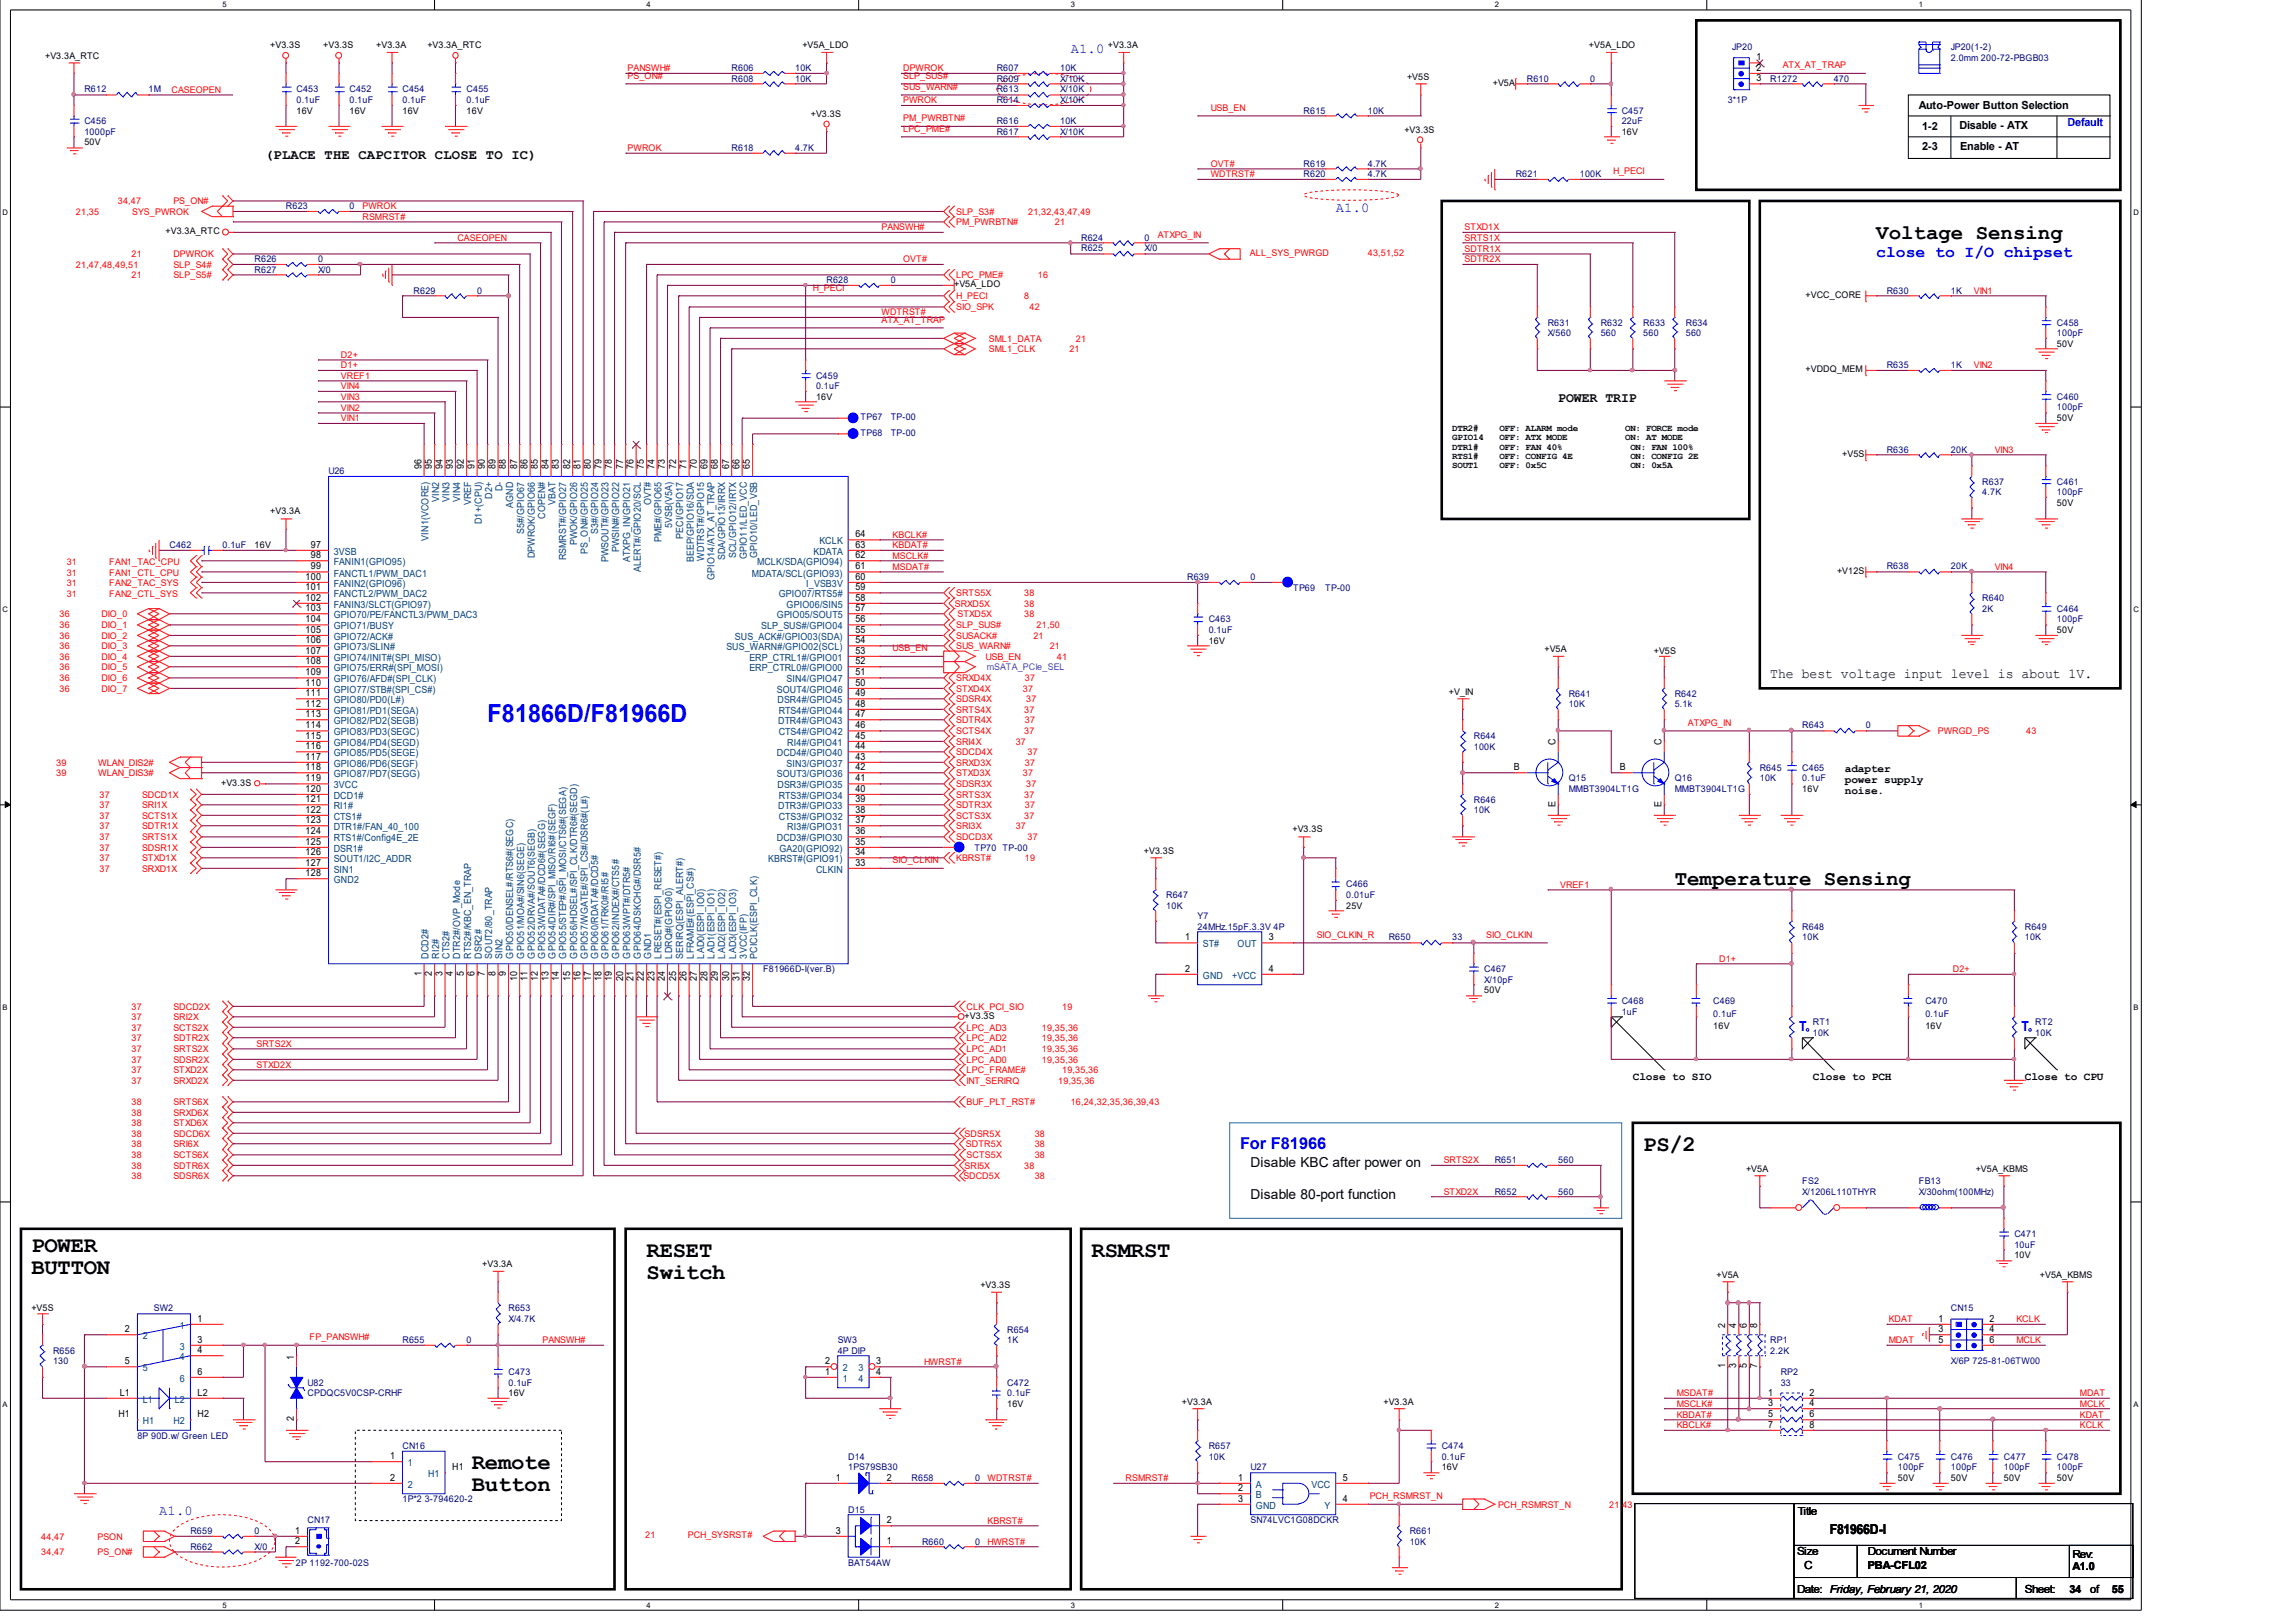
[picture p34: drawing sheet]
<svg xmlns="http://www.w3.org/2000/svg" width="297mm" height="210mm" viewBox="0 0 297 210" stroke-linecap="round" stroke-linejoin="round" font-family="sans-serif">
<defs><g id="words">
<text font-size="3.2" fill="#00f" x="63.1" y="93.5">F81866D/F81966D</text>
<g font-size="2.9">
<text x="212.6" y="148.9">PS/2</text>
<text x="4.1" y="162">POWER</text>
<text x="4.1" y="164.9">BUTTON</text>
<text x="83.7" y="162.7">RESET</text>
<text x="83.7" y="165.5">Switch</text>
<text x="141.2" y="162.7">RSMRST</text>
<text x="61" y="190.1">Remote</text>
<text x="61" y="193">Button</text>
</g>
<g font-size="2.7">
<text x="242.7" y="30.9">Voltage Sensing</text>
<text x="216.7" y="114.6">Temperature Sensing</text>
</g>
<g font-size="2.1" fill="#00f">
<text x="242.7" y="33.2">close to I/O chipset</text>
<text x="160.4" y="148.7">For F81966</text>
</g>
<g font-size="1.8" fill="#00f">
<text x="138.5" y="6.9">A1.0</text>
<text x="172.8" y="27.4">A1.0</text>
<text x="232.7" y="133.4">T</text>
<text x="261.5" y="133.4">T</text>
<text x="20.6" y="196.1">A1.0</text>
</g>
<g font-size="1.8">
<text x="34.3" y="20.6">(PLACE THE CAPCITOR CLOSE TO IC)</text>
<text x="201.6" y="52.1">POWER TRIP</text>
<text x="229" y="87.7">The best voltage input level is about 1V.</text>
<text x="161.8" y="151.1">Disable KBC after power on</text>
<text x="161.8" y="155.1">Disable 80-port function</text>
<text x="236.7" y="198.5">F81966D-I</text>
</g>
<g font-size="1.4">
<text x="248.2" y="14.1">Auto-Power Button Selection</text>
<text x="248.7" y="16.8">1-2</text>
<text x="253.5" y="16.7">Disable - ATX</text>
<text x="248.7" y="19.4">2-3</text>
<text x="253.6" y="19.4">Enable - AT</text>
<text x="238.7" y="99.9">adapter</text>
<text x="238.7" y="101.4">power supply</text>
<text x="238.7" y="102.8">noise.</text>
<text x="211.2" y="139.7">Close to SIO</text>
<text x="234.5" y="139.7">Close to PCH</text>
<text x="262" y="139.7">Close to CPU</text>
<text x="232.6" y="196.1">Title</text>
<text x="232.5" y="201.3">Size</text>
<text x="233.4" y="203">C</text>
<text x="241.6" y="201.3">Document Number</text>
<text x="241.6" y="203">PBA-CFL02</text>
<text x="268.1" y="201.6">Rev:</text>
<text x="268.1" y="203.2">A1.0</text>
<text x="232.5" y="206.1">Date: Friday, February 21, 2020</text>
<text x="262" y="206.1">Sheet:</text>
<text x="267.7" y="206.1">34</text>
<text x="270.4" y="206.1">of</text>
<text x="273.2" y="206.1">55</text>
</g>
<text font-size="1.4" fill="#00f" x="267.5" y="16.3">Default</text>
<g font-size="1.3">
<text x="227.2" y="7.8">1</text>
<text x="227.2" y="9.2">2</text>
<text x="227.2" y="10.5">3</text>
<text x="54.5" y="60.7" transform="rotate(-90 54.5 60.7)">96</text>
<text x="55.9" y="60.7" transform="rotate(-90 55.9 60.7)">95</text>
<text x="57.2" y="60.7" transform="rotate(-90 57.2 60.7)">94</text>
<text x="58.6" y="60.7" transform="rotate(-90 58.6 60.7)">93</text>
<text x="60" y="60.7" transform="rotate(-90 60 60.7)">92</text>
<text x="61.4" y="60.7" transform="rotate(-90 61.4 60.7)">91</text>
<text x="62.7" y="60.7" transform="rotate(-90 62.7 60.7)">90</text>
<text x="64.1" y="60.7" transform="rotate(-90 64.1 60.7)">89</text>
<text x="65.4" y="60.7" transform="rotate(-90 65.4 60.7)">88</text>
<text x="66.9" y="60.7" transform="rotate(-90 66.9 60.7)">87</text>
<text x="68.2" y="60.7" transform="rotate(-90 68.2 60.7)">86</text>
<text x="69.6" y="60.7" transform="rotate(-90 69.6 60.7)">85</text>
<text x="71" y="60.7" transform="rotate(-90 71 60.7)">84</text>
<text x="72.3" y="60.7" transform="rotate(-90 72.3 60.7)">83</text>
<text x="73.7" y="60.7" transform="rotate(-90 73.7 60.7)">82</text>
<text x="75.1" y="60.7" transform="rotate(-90 75.1 60.7)">81</text>
<text x="76.5" y="60.7" transform="rotate(-90 76.5 60.7)">80</text>
<text x="77.8" y="60.7" transform="rotate(-90 77.8 60.7)">79</text>
<text x="79.2" y="60.7" transform="rotate(-90 79.2 60.7)">78</text>
<text x="80.6" y="60.7" transform="rotate(-90 80.6 60.7)">77</text>
<text x="82" y="60.7" transform="rotate(-90 82 60.7)">76</text>
<text x="83.3" y="60.7" transform="rotate(-90 83.3 60.7)">75</text>
<text x="84.7" y="60.7" transform="rotate(-90 84.7 60.7)">74</text>
<text x="86" y="60.7" transform="rotate(-90 86 60.7)">73</text>
<text x="87.5" y="60.7" transform="rotate(-90 87.5 60.7)">72</text>
<text x="88.8" y="60.7" transform="rotate(-90 88.8 60.7)">71</text>
<text x="90.2" y="60.7" transform="rotate(-90 90.2 60.7)">70</text>
<text x="91.5" y="60.7" transform="rotate(-90 91.5 60.7)">69</text>
<text x="92.9" y="60.7" transform="rotate(-90 92.9 60.7)">68</text>
<text x="94.3" y="60.7" transform="rotate(-90 94.3 60.7)">67</text>
<text x="95.7" y="60.7" transform="rotate(-90 95.7 60.7)">66</text>
<text x="97" y="60.7" transform="rotate(-90 97 60.7)">65</text>
<text x="40.2" y="70.9">97</text>
<text x="110.7" y="70.9">63</text>
<text x="110.7" y="69.5">64</text>
<text x="39.5" y="75">100</text>
<text x="39.5" y="76.4">101</text>
<text x="39.5" y="77.7">102</text>
<text x="40.2" y="72.2">98</text>
<text x="40.2" y="73.7">99</text>
<text x="110.7" y="77.7">58</text>
<text x="110.7" y="76.4">59</text>
<text x="110.7" y="75">60</text>
<text x="110.7" y="73.7">61</text>
<text x="110.7" y="72.2">62</text>
<text x="39.5" y="79.1">103</text>
<text x="39.5" y="80.5">104</text>
<text x="39.5" y="81.9">105</text>
<text x="39.5" y="83.2">106</text>
<text x="110.7" y="83.2">54</text>
<text x="110.7" y="81.9">55</text>
<text x="110.7" y="80.5">56</text>
<text x="110.7" y="79.1">57</text>
<text x="39.5" y="84.6">107</text>
<text x="39.5" y="86">108</text>
<text x="39.5" y="87.4">109</text>
<text x="39.5" y="88.7">110</text>
<text x="110.7" y="88.7">50</text>
<text x="110.7" y="87.4">51</text>
<text x="110.7" y="86">52</text>
<text x="110.7" y="84.6">53</text>
<text x="39.5" y="90.1">111</text>
<text x="39.5" y="91.5">112</text>
<text x="39.5" y="92.8">113</text>
<text x="39.5" y="94.2">114</text>
<text x="39.5" y="95.6">115</text>
<text x="110.7" y="95.6">45</text>
<text x="110.7" y="94.2">46</text>
<text x="110.7" y="92.8">47</text>
<text x="110.7" y="91.5">48</text>
<text x="110.7" y="90.1">49</text>
<text x="39.5" y="97">116</text>
<text x="39.5" y="98.3">117</text>
<text x="39.5" y="99.7">118</text>
<text x="39.5" y="101.1">119</text>
<text x="110.7" y="101.1">41</text>
<text x="110.7" y="99.7">42</text>
<text x="110.7" y="98.3">43</text>
<text x="110.7" y="97">44</text>
<text x="195.8" y="99.7">B</text>
<text x="201.3" y="96.4" transform="rotate(-90 201.3 96.4)">C</text>
<text x="209.5" y="99.7">B</text>
<text x="215" y="96.4" transform="rotate(-90 215 96.4)">C</text>
<text x="39.5" y="102.5">120</text>
<text x="39.5" y="103.8">121</text>
<text x="39.5" y="105.2">122</text>
<text x="39.5" y="106.5">123</text>
<text x="39.5" y="108">124</text>
<text x="110.7" y="108">36</text>
<text x="110.7" y="106.5">37</text>
<text x="110.7" y="105.2">38</text>
<text x="110.7" y="103.8">39</text>
<text x="110.7" y="102.5">40</text>
<text x="201.3" y="104.5" transform="rotate(-90 201.3 104.5)">E</text>
<text x="215" y="104.5" transform="rotate(-90 215 104.5)">E</text>
<text x="39.5" y="109.3">125</text>
<text x="39.5" y="110.7">126</text>
<text x="39.5" y="112">127</text>
<text x="39.5" y="113.4">128</text>
<text x="110.7" y="112">33</text>
<text x="110.7" y="110.7">34</text>
<text x="110.7" y="109.3">35</text>
<text x="153.3" y="125.7">2</text>
<text x="153.3" y="121.7">1</text>
<text x="164.2" y="125.7">4</text>
<text x="164.2" y="121.7">3</text>
<text x="54.5" y="126.3" transform="rotate(-90 54.5 126.3)">1</text>
<text x="55.9" y="126.3" transform="rotate(-90 55.9 126.3)">2</text>
<text x="57.2" y="126.3" transform="rotate(-90 57.2 126.3)">3</text>
<text x="58.6" y="126.3" transform="rotate(-90 58.6 126.3)">4</text>
<text x="60" y="126.3" transform="rotate(-90 60 126.3)">5</text>
<text x="61.4" y="126.3" transform="rotate(-90 61.4 126.3)">6</text>
<text x="62.7" y="126.3" transform="rotate(-90 62.7 126.3)">7</text>
<text x="64.1" y="126.3" transform="rotate(-90 64.1 126.3)">8</text>
<text x="65.4" y="126.3" transform="rotate(-90 65.4 126.3)">9</text>
<text x="66.9" y="127" transform="rotate(-90 66.9 127)">10</text>
<text x="68.2" y="127" transform="rotate(-90 68.2 127)">11</text>
<text x="69.6" y="127" transform="rotate(-90 69.6 127)">12</text>
<text x="71" y="127" transform="rotate(-90 71 127)">13</text>
<text x="72.3" y="127" transform="rotate(-90 72.3 127)">14</text>
<text x="73.7" y="127" transform="rotate(-90 73.7 127)">15</text>
<text x="75.1" y="127" transform="rotate(-90 75.1 127)">16</text>
<text x="76.5" y="127" transform="rotate(-90 76.5 127)">17</text>
<text x="77.8" y="127" transform="rotate(-90 77.8 127)">18</text>
<text x="79.2" y="127" transform="rotate(-90 79.2 127)">19</text>
<text x="80.6" y="127" transform="rotate(-90 80.6 127)">20</text>
<text x="82" y="127" transform="rotate(-90 82 127)">21</text>
<text x="83.3" y="127" transform="rotate(-90 83.3 127)">22</text>
<text x="84.7" y="127" transform="rotate(-90 84.7 127)">23</text>
<text x="86" y="127" transform="rotate(-90 86 127)">24</text>
<text x="87.5" y="127" transform="rotate(-90 87.5 127)">25</text>
<text x="88.8" y="127" transform="rotate(-90 88.8 127)">26</text>
<text x="90.2" y="127" transform="rotate(-90 90.2 127)">27</text>
<text x="91.5" y="127" transform="rotate(-90 91.5 127)">28</text>
<text x="92.9" y="127" transform="rotate(-90 92.9 127)">29</text>
<text x="94.3" y="127" transform="rotate(-90 94.3 127)">30</text>
<text x="95.7" y="127" transform="rotate(-90 95.7 127)">31</text>
<text x="97" y="127" transform="rotate(-90 97 127)">32</text>
<text x="16.2" y="172.4">2</text>
<text x="25.6" y="173.8">3</text>
<text x="25.6" y="171">1</text>
<text x="223.2" y="171.8" transform="rotate(-90 223.2 171.8)">2</text>
<text x="224.6" y="171.8" transform="rotate(-90 224.6 171.8)">4</text>
<text x="226" y="171.8" transform="rotate(-90 226 171.8)">6</text>
<text x="227.3" y="171.8" transform="rotate(-90 227.3 171.8)">8</text>
<text x="250.8" y="171">1</text>
<text x="250.8" y="172.4">3</text>
<text x="250.8" y="173.8">5</text>
<text x="257.4" y="171">2</text>
<text x="257.4" y="172.4">4</text>
<text x="257.4" y="173.8">6</text>
<text x="16.2" y="176.5">5</text>
<text x="25.6" y="175.1">4</text>
<text x="25.6" y="177.9">6</text>
<text x="38" y="176" transform="rotate(-90 38 176)">1</text>
<text x="106.8" y="176.5">2</text>
<text x="106.8" y="177.9">1</text>
<text x="113.4" y="176.5">3</text>
<text x="113.4" y="177.9">4</text>
<text x="223.2" y="177.1" transform="rotate(-90 223.2 177.1)">1</text>
<text x="224.6" y="177.1" transform="rotate(-90 224.6 177.1)">3</text>
<text x="226" y="177.1" transform="rotate(-90 226 177.1)">5</text>
<text x="227.3" y="177.1" transform="rotate(-90 227.3 177.1)">7</text>
<text x="15.3" y="183.4">H1</text>
<text x="15.5" y="180.6">L1</text>
<text x="25.6" y="180.6">L2</text>
<text x="25.6" y="183.4">H2</text>
<text x="38" y="183.9" transform="rotate(-90 38 183.9)">2</text>
<text x="228.8" y="180.6">1</text>
<text x="228.8" y="182">3</text>
<text x="228.8" y="183.4">5</text>
<text x="228.8" y="184.8">7</text>
<text x="234.1" y="180.6">2</text>
<text x="234.1" y="182">4</text>
<text x="234.1" y="183.4">6</text>
<text x="234.1" y="184.8">8</text>
<text x="50.5" y="188.8">1</text>
<text x="50.5" y="191.6">2</text>
<text x="58.5" y="190.3">H1</text>
<text x="108.1" y="191.6">1</text>
<text x="114.7" y="191.6">2</text>
<text x="160.2" y="191.6">1</text>
<text x="173.7" y="191.6">5</text>
<text x="114.7" y="197.1">2</text>
<text x="160.2" y="193">2</text>
<text x="160.2" y="194.3">3</text>
<text x="173.7" y="194.3">4</text>
<text x="38.2" y="198.5">1</text>
<text x="38.2" y="199.8">2</text>
<text x="108.1" y="198.5">3</text>
<text x="114.7" y="199.8">1</text>
</g>
<g font-size="1.3" fill="#004080">
<text x="56.8" y="65" transform="rotate(-90 56.8 65)">VIN2</text>
<text x="58.2" y="65" transform="rotate(-90 58.2 65)">VIN3</text>
<text x="59.5" y="65" transform="rotate(-90 59.5 65)">VIN4</text>
<text x="61" y="65.4" transform="rotate(-90 61 65.4)">VREF</text>
<text x="63.7" y="64.5" transform="rotate(-90 63.7 64.5)">D2+</text>
<text x="65" y="63.6" transform="rotate(-90 65 63.6)">D-</text>
<text x="66.4" y="65.7" transform="rotate(-90 66.4 65.7)">AGND</text>
<text x="71.9" y="65.3" transform="rotate(-90 71.9 65.3)">VBAT</text>
<text x="84.2" y="65.4" transform="rotate(-90 84.2 65.4)">OVT#</text>
<text x="43.2" y="71.8">3VSB</text>
<text x="55.5" y="69.9" transform="rotate(-90 55.5 69.9)">VIN1(VCORE)</text>
<text x="62.3" y="67.8" transform="rotate(-90 62.3 67.8)">D1+(CPU)</text>
<text x="67.8" y="69.1" transform="rotate(-90 67.8 69.1)">S5#/GPIO67</text>
<text x="70.5" y="67.2" transform="rotate(-90 70.5 67.2)">COPEN#</text>
<text x="74.7" y="70.5" transform="rotate(-90 74.7 70.5)">PWOK/GPIO26</text>
<text x="76" y="71.6" transform="rotate(-90 76 71.6)">PS_ON#/GPIO25</text>
<text x="77.4" y="69.1" transform="rotate(-90 77.4 69.1)">S3#/GPIO24</text>
<text x="80.1" y="71.5" transform="rotate(-90 80.1 71.5)">PWSIN#/GPIO22</text>
<text x="85.6" y="70.1" transform="rotate(-90 85.6 70.1)">PME#/GPIO65</text>
<text x="87" y="68.3" transform="rotate(-90 87 68.3)">5VSB(V5A)</text>
<text x="88.4" y="69.7" transform="rotate(-90 88.4 69.7)">PECI/GPIO17</text>
<text x="105.2" y="71.8">KDATA</text>
<text x="106" y="70.5">KCLK</text>
<text x="43.2" y="73.2">FANIN1(GPIO95)</text>
<text x="43.2" y="74.6">FANCTL1/PWM_DAC1</text>
<text x="43.2" y="76">FANIN2(GPIO96)</text>
<text x="43.2" y="77.3">FANCTL2/PWM_DAC2</text>
<text x="69.2" y="72.2" transform="rotate(-90 69.2 72.2)">DPWROK/GPIO66</text>
<text x="73.2" y="72.5" transform="rotate(-90 73.2 72.5)">RSMRST#/GPIO27</text>
<text x="78.7" y="72.7" transform="rotate(-90 78.7 72.7)">PWSOUT#/GPIO23</text>
<text x="81.5" y="72.7" transform="rotate(-90 81.5 72.7)">ATXPG_IN/GPIO21</text>
<text x="82.9" y="74" transform="rotate(-90 82.9 74)">ALERT#/GPIO20/SCL</text>
<text x="89.7" y="72.7" transform="rotate(-90 89.7 72.7)">BEEP/GPIO16/SDA</text>
<text x="91.1" y="72.6" transform="rotate(-90 91.1 72.6)">WDTRST#/GPIO15</text>
<text x="92.5" y="75" transform="rotate(-90 92.5 75)">GPIO14/ATX_AT_TRAP</text>
<text x="93.8" y="72.5" transform="rotate(-90 93.8 72.5)">SDA/GPIO13/IRRX</text>
<text x="95.2" y="72.2" transform="rotate(-90 95.2 72.2)">SCL/GPIO12/IRTX</text>
<text x="96.6" y="72.4" transform="rotate(-90 96.6 72.4)">GPIO11/LED_VCC</text>
<text x="97.3" y="74.6">MDATA/SCL(GPIO93)</text>
<text x="98" y="72.2" transform="rotate(-90 98 72.2)">GPIO10/LED_VSB</text>
<text x="98" y="73.2">MCLK/SDA(GPIO94)</text>
<text x="100.8" y="77.3">GPIO07/RTS5#</text>
<text x="104.3" y="76">I_VSB3V</text>
<text x="43.2" y="78.7">FANIN3/SLCT(GPIO97)</text>
<text x="43.2" y="80">GPIO70/PE/FANCTL3/PWM_DAC3</text>
<text x="43.2" y="81.5">GPIO71/BUSY</text>
<text x="43.2" y="82.8">GPIO72/ACK#</text>
<text x="95.1" y="82.8">SUS_ACK#/GPIO03(SDA)</text>
<text x="98.5" y="81.5">SLP_SUS#/GPIO04</text>
<text x="100.5" y="80">GPIO05/SOUT5</text>
<text x="101.8" y="78.7">GPIO06/SIN5</text>
<text x="43.2" y="84.2">GPIO73/SLIN#</text>
<text x="43.2" y="85.5">GPIO74/INIT#(SPI_MISO)</text>
<text x="43.2" y="86.9">GPIO75/ERR#(SPI_MOSI)</text>
<text x="43.2" y="88.3">GPIO76/AFD#(SPI_CLK)</text>
<text x="43.2" y="89.7">GPIO77/STB#(SPI_CS#)</text>
<text x="94" y="84.2">SUS_WARN#/GPIO02(SCL)</text>
<text x="96.9" y="86.9">ERP_CTRL0#/GPIO00</text>
<text x="96.9" y="85.5">ERP_CTRL1#/GPIO01</text>
<text x="100.5" y="89.7">SOUT4/GPIO46</text>
<text x="101.8" y="88.3">SIN4/GPIO47</text>
<text x="43.2" y="91">GPIO80/PD0(L#)</text>
<text x="43.2" y="92.4">GPIO81/PD1(SEGA)</text>
<text x="43.2" y="93.7">GPIO82/PD2(SEGB)</text>
<text x="43.2" y="95.2">GPIO83/PD3(SEGC)</text>
<text x="100.6" y="91">DSR4#/GPIO45</text>
<text x="100.7" y="93.7">DTR4#/GPIO43</text>
<text x="100.8" y="95.2">CTS4#/GPIO42</text>
<text x="100.8" y="92.4">RTS4#/GPIO44</text>
<text x="43.2" y="96.5">GPIO84/PD4(SEGD)</text>
<text x="43.2" y="97.9">GPIO85/PD5(SEGE)</text>
<text x="43.2" y="99.2">GPIO86/PD6(SEGF)</text>
<text x="43.2" y="100.6">GPIO87/PD7(SEGG)</text>
<text x="100.5" y="100.6">SOUT3/GPIO36</text>
<text x="100.5" y="97.9">DCD4#/GPIO40</text>
<text x="101.8" y="99.2">SIN3/GPIO37</text>
<text x="101.9" y="96.5">RI4#/GPIO41</text>
<text x="43.2" y="102">3VCC</text>
<text x="43.2" y="103.4">DCD1#</text>
<text x="43.2" y="104.7">RI1#</text>
<text x="43.2" y="106.1">CTS1#</text>
<text x="43.2" y="107.5">DTR1#/FAN_40_100</text>
<text x="100.6" y="102">DSR3#/GPIO35</text>
<text x="100.7" y="104.7">DTR3#/GPIO33</text>
<text x="100.8" y="106.1">CTS3#/GPIO32</text>
<text x="100.8" y="103.4">RTS3#/GPIO34</text>
<text x="101.9" y="107.5">RI3#/GPIO31</text>
<text x="43.2" y="108.9">RTS1#/Config4E_2E</text>
<text x="43.2" y="110.3">DSR1#</text>
<text x="43.2" y="111.6">SOUT1/I2C_ADDR</text>
<text x="43.2" y="113">SIN1</text>
<text x="99.4" y="111.6">KBRST#(GPIO91)</text>
<text x="100.5" y="108.9">DCD3#/GPIO30</text>
<text x="100.8" y="110.3">GA20(GPIO92)</text>
<text x="105.6" y="113">CLKIN</text>
<text x="43.2" y="114.3">GND2</text>
<text x="55.5" y="124.1" transform="rotate(-90 55.5 124.1)">DCD2#</text>
<text x="56.8" y="124.1" transform="rotate(-90 56.8 124.1)">RI2#</text>
<text x="58.2" y="124.1" transform="rotate(-90 58.2 124.1)">CTS2#</text>
<text x="59.5" y="124.1" transform="rotate(-90 59.5 124.1)">DTR2#/OVP_Mode</text>
<text x="61" y="124.1" transform="rotate(-90 61 124.1)">RTS2#/KBC_EN_TRAP</text>
<text x="62.3" y="124.1" transform="rotate(-90 62.3 124.1)">DSR2#</text>
<text x="63.7" y="124.1" transform="rotate(-90 63.7 124.1)">SOUT2/80_TRAP</text>
<text x="65" y="124.1" transform="rotate(-90 65 124.1)">SIN2</text>
<text x="66.4" y="124.1" transform="rotate(-90 66.4 124.1)">GPIO50/DENSEL#/RTS6#(SEGC)</text>
<text x="67.8" y="124.1" transform="rotate(-90 67.8 124.1)">GPIO51/MOA#/SIN6(SEGE)</text>
<text x="69.2" y="124.1" transform="rotate(-90 69.2 124.1)">GPIO52/DRVA#/SOUT6(SEGB)</text>
<text x="70.5" y="124.1" transform="rotate(-90 70.5 124.1)">GPIO53/WDATA#/DCD6#(SEGG)</text>
<text x="71.9" y="124.1" transform="rotate(-90 71.9 124.1)">GPIO54/DIR#/SPI_MISO/RI6#(SEGF)</text>
<text x="73.2" y="124.1" transform="rotate(-90 73.2 124.1)">GPIO55/STEP#/SPI_MOSI/CTS6#(SEGA)</text>
<text x="74.7" y="124.1" transform="rotate(-90 74.7 124.1)">GPIO56/HDSEL#/SPI_CLK/DTR6#(SEGD)</text>
<text x="76" y="124.1" transform="rotate(-90 76 124.1)">GPIO57/WGATE#/SPI_CS#/DSR6#(L#)</text>
<text x="77.4" y="124.1" transform="rotate(-90 77.4 124.1)">GPIO60/RDATA#/DCD5#</text>
<text x="78.7" y="124.1" transform="rotate(-90 78.7 124.1)">GPIO61/TRK0#/RI5#</text>
<text x="80.1" y="124.1" transform="rotate(-90 80.1 124.1)">GPIO62/INDEX#/CTS5#</text>
<text x="81.5" y="124.1" transform="rotate(-90 81.5 124.1)">GPIO63/WPT#/DTR5#</text>
<text x="82.9" y="124.1" transform="rotate(-90 82.9 124.1)">GPIO64/DSKCHG#/DSR5#</text>
<text x="84.2" y="124.1" transform="rotate(-90 84.2 124.1)">GND1</text>
<text x="85.6" y="124.1" transform="rotate(-90 85.6 124.1)">LRESET#(ESPI_RESET#)</text>
<text x="87" y="124.1" transform="rotate(-90 87 124.1)">LDRQ#(GPIO90)</text>
<text x="88.4" y="124.1" transform="rotate(-90 88.4 124.1)">SERIRQ(ESPI_ALERT#)</text>
<text x="89.7" y="124.1" transform="rotate(-90 89.7 124.1)">LFRAME#(ESPI_CS#)</text>
<text x="91.1" y="124.1" transform="rotate(-90 91.1 124.1)">LAD0(ESPI_IO0)</text>
<text x="92.5" y="124.1" transform="rotate(-90 92.5 124.1)">LAD1(ESPI_IO1)</text>
<text x="93.8" y="124.1" transform="rotate(-90 93.8 124.1)">LAD2(ESPI_IO2)</text>
<text x="95.2" y="124.1" transform="rotate(-90 95.2 124.1)">LAD3(ESPI_IO3)</text>
<text x="96.6" y="124.1" transform="rotate(-90 96.6 124.1)">3VCC(IFP)</text>
<text x="98" y="124.1" transform="rotate(-90 98 124.1)">PCICLK(ESPI_CLK)</text>
<text x="155.6" y="122.6">ST#</text>
<text x="160.1" y="122.6">OUT</text>
<text x="155.6" y="126.7">GND</text>
<text x="159.4" y="126.7">+VCC</text>
<text x="18.5" y="173.3">2</text>
<text x="23.3" y="172">1</text>
<text x="18.5" y="177.5">5</text>
<text x="23.3" y="174.7">3</text>
<text x="23.3" y="176">4</text>
<text x="23.3" y="178.8">6</text>
<text x="109.1" y="177.5">2</text>
<text x="109.1" y="178.8">1</text>
<text x="111.1" y="177.5">3</text>
<text x="111.1" y="178.8">4</text>
<text x="18.5" y="181.5">L1</text>
<text x="18.5" y="184.3">H1</text>
<text x="22.4" y="184.3">H2</text>
<text x="22.6" y="181.5">L2</text>
<text x="52.7" y="189.8">1</text>
<text x="55.4" y="191.2">H1</text>
<text x="52.7" y="192.5">2</text>
<text x="162.5" y="192.5">A</text>
<text x="162.5" y="193.9">B</text>
<text x="162.5" y="195.3">GND</text>
<text x="169.7" y="192.5">VCC</text>
<text x="171.4" y="195.3">Y</text>
</g>
<g font-size="1.2">
<text x="5.8" y="7.6">+V3.3A_RTC</text>
<text x="35" y="6.2">+V3.3S</text>
<text x="41.8" y="6.2">+V3.3S</text>
<text x="48.7" y="6.2">+V3.3A</text>
<text x="55.3" y="6.2">+V3.3A_RTC</text>
<text x="103.8" y="6.2">+V5A_LDO</text>
<text x="143.3" y="6.2">+V3.3A</text>
<text x="182" y="10.3">+V5S</text>
<text x="193.1" y="11.2">+V5A</text>
<text x="205.6" y="6.2">+V5A_LDO</text>
<text x="38.4" y="14.7">16V</text>
<text x="45.2" y="14.7">16V</text>
<text x="52.1" y="14.7">16V</text>
<text x="60.4" y="14.7">16V</text>
<text x="104.9" y="15.2">+V3.3S</text>
<text x="181.7" y="17.2">+V3.3S</text>
<text x="209.8" y="17.5">16V</text>
<text x="10.9" y="18.8">50V</text>
<text x="21.4" y="30.3">+V3.3A_RTC</text>
<text x="123.4" y="37.2">+V5A_LDO</text>
<text x="233.6" y="38.6">+VCC_CORE</text>
<text x="266.1" y="44.9">50V</text>
<text x="105.6" y="51.7">16V</text>
<text x="233.6" y="48.2">+VDDQ_MEM</text>
<text x="187.9" y="55.8">DTR2#</text>
<text x="187.9" y="57">GPIO14</text>
<text x="187.9" y="58.2">DTR1#</text>
<text x="187.9" y="59.4">RTS1#</text>
<text x="194" y="55.8">OFF: ALARM mode</text>
<text x="194" y="57">OFF: ATX MODE</text>
<text x="194" y="58.2">OFF: FAN 40%</text>
<text x="194" y="59.4">OFF: CONFIG 4E</text>
<text x="210.3" y="55.8">ON: FORCE mode</text>
<text x="210.3" y="57">ON: AT MODE</text>
<text x="210.9" y="58.2">ON: FAN 100%</text>
<text x="210.9" y="59.4">ON: CONFIG 2E</text>
<text x="238.3" y="59.2">+V5S</text>
<text x="266.1" y="54.5">50V</text>
<text x="187.9" y="60.6">SOUT1</text>
<text x="194" y="60.6">OFF: 0x5C</text>
<text x="210.9" y="60.6">ON: 0x5A</text>
<text x="266.1" y="65.5">50V</text>
<text x="32.9" y="71">16V</text>
<text x="35" y="66.6">+V3.3A</text>
<text x="237.7" y="74.3">+V12S</text>
<text x="156.4" y="83.3">16V</text>
<text x="266.1" y="82">50V</text>
<text x="187.5" y="89.9">+V_IN</text>
<text x="199.8" y="84.4">+V5A</text>
<text x="214" y="84.7">+V5S</text>
<text x="28.6" y="101.7">+V3.3S</text>
<text x="167.2" y="107.7">+V3.3S</text>
<text x="233.2" y="102.5">16V</text>
<text x="148" y="110.5">+V3.3S</text>
<text x="174.2" y="117.6">25V</text>
<text x="124.8" y="131.8">+V3.3S</text>
<text x="192" y="128.5">50V</text>
<text x="221.7" y="133.2">16V</text>
<text x="249.1" y="133.2">16V</text>
<text x="225.9" y="151.7">+V5A</text>
<text x="255.6" y="151.7">+V5A_KBMS</text>
<text x="62.4" y="163.9">+V3.3A</text>
<text x="126.8" y="166.7">+V3.3S</text>
<text x="222.1" y="165.4">+V5A</text>
<text x="260.6" y="162.8">10V</text>
<text x="263.9" y="165.4">+V5A_KBMS</text>
<text x="4.1" y="169.7">+V5S</text>
<text x="65.8" y="180.7">16V</text>
<text x="130.3" y="182">16V</text>
<text x="152.9" y="181.8">+V3.3A</text>
<text x="179" y="181.8">+V3.3A</text>
<text x="186.5" y="190.3">16V</text>
<text x="245.5" y="191.7">50V</text>
<text x="252.4" y="191.7">50V</text>
<text x="259.2" y="191.7">50V</text>
<text x="266.1" y="191.7">50V</text>
</g>
<g font-size="1.2" fill="#000080">
<text x="10.9" y="12">R612</text>
<text x="19.2" y="12">1M</text>
<text x="38.4" y="12">C453</text>
<text x="45.2" y="12">C452</text>
<text x="52.1" y="12">C454</text>
<text x="60.4" y="12">C455</text>
<text x="94.7" y="10.6">R608</text>
<text x="94.7" y="9.2">R606</text>
<text x="102.9" y="10.6">10K</text>
<text x="102.9" y="9.2">10K</text>
<text x="128.9" y="12">R613</text>
<text x="128.9" y="10.6">R609</text>
<text x="128.9" y="9.2">R607</text>
<text x="137.2" y="12">X/10K</text>
<text x="137.2" y="10.6">X/10K</text>
<text x="137.2" y="9.2">10K</text>
<text x="197.5" y="10.6">R610</text>
<text x="205.7" y="10.6">0</text>
<text x="224.1" y="6.5">JP20</text>
<text x="229" y="10.6">R1272</text>
<text x="237.2" y="10.6">470</text>
<text x="252.4" y="6.5">JP20(1-2)</text>
<text x="252.4" y="7.9">2.0mm 200-72-PBGB03</text>
<text x="10.9" y="16.1">C456</text>
<text x="10.9" y="17.5">1000pF</text>
<text x="38.4" y="13.4">0.1uF</text>
<text x="45.2" y="13.4">0.1uF</text>
<text x="52.1" y="13.4">0.1uF</text>
<text x="60.4" y="13.4">0.1uF</text>
<text x="128.9" y="17.5">R617</text>
<text x="128.9" y="16.1">R616</text>
<text x="128.9" y="13.4">R614</text>
<text x="137.2" y="17.5">X/10K</text>
<text x="137.2" y="16.1">10K</text>
<text x="137.2" y="13.4">X/10K</text>
<text x="168.7" y="14.7">R615</text>
<text x="177" y="14.7">10K</text>
<text x="209.8" y="14.7">C457</text>
<text x="209.8" y="16.1">22uF</text>
<text x="223.5" y="13.4">3*1P</text>
<text x="94.7" y="19.6">R618</text>
<text x="102.9" y="19.6">4.7K</text>
<text x="168.7" y="23">R620</text>
<text x="168.7" y="21.6">R619</text>
<text x="177" y="23">4.7K</text>
<text x="177" y="21.6">4.7K</text>
<text x="196.1" y="23">R621</text>
<text x="204.4" y="23">100K</text>
<text x="37" y="27.1">R623</text>
<text x="45.2" y="27.1">0</text>
<text x="32.9" y="34">R626</text>
<text x="32.9" y="35.3">R627</text>
<text x="41.1" y="34">0</text>
<text x="41.1" y="35.3">X/0</text>
<text x="139.9" y="32.5">R625</text>
<text x="139.9" y="31.2">R624</text>
<text x="148.1" y="32.5">X/0</text>
<text x="148.1" y="31.2">0</text>
<text x="53.5" y="38">R629</text>
<text x="61.7" y="38">0</text>
<text x="106.9" y="36.7">R628</text>
<text x="115.2" y="36.7">0</text>
<text x="244.1" y="38">R630</text>
<text x="252.4" y="38">1K</text>
<text x="200.2" y="42.2">R631</text>
<text x="200.2" y="43.5">X/560</text>
<text x="207.1" y="42.2">R632</text>
<text x="207.1" y="43.5">560</text>
<text x="212.6" y="42.2">R633</text>
<text x="212.6" y="43.5">560</text>
<text x="218.1" y="42.2">R634</text>
<text x="218.1" y="43.5">560</text>
<text x="244.1" y="47.7">R635</text>
<text x="252.4" y="47.7">1K</text>
<text x="266.1" y="42.2">C458</text>
<text x="266.1" y="43.5">100pF</text>
<text x="105.6" y="49">C459</text>
<text x="105.6" y="50.4">0.1uF</text>
<text x="266.1" y="51.7">C460</text>
<text x="266.1" y="53.1">100pF</text>
<text x="111.3" y="54.4">TP67</text>
<text x="111.3" y="56.4">TP68</text>
<text x="115.2" y="54.4">TP-00</text>
<text x="115.2" y="56.4">TP-00</text>
<text x="244.1" y="58.6">R636</text>
<text x="252.4" y="58.6">20K</text>
<text x="42.5" y="61.4">U26</text>
<text x="256.5" y="62.8">R637</text>
<text x="256.5" y="64.1">4.7K</text>
<text x="266.1" y="62.8">C461</text>
<text x="266.1" y="64.1">100pF</text>
<text x="21.9" y="71">C462</text>
<text x="28.8" y="71">0.1uF</text>
<text x="153.6" y="75.1">R639</text>
<text x="161.8" y="75.1">0</text>
<text x="167.3" y="76.5">TP69</text>
<text x="171.4" y="76.5">TP-00</text>
<text x="244.1" y="73.7">R638</text>
<text x="252.4" y="73.7">20K</text>
<text x="256.5" y="77.8">R640</text>
<text x="156.4" y="80.5">C463</text>
<text x="156.4" y="82">0.1uF</text>
<text x="256.5" y="79.2">2K</text>
<text x="266.1" y="79.2">C464</text>
<text x="266.1" y="80.5">100pF</text>
<text x="190.7" y="95.7">R644</text>
<text x="202.9" y="90.2">R641</text>
<text x="202.9" y="91.5">10K</text>
<text x="216.7" y="90.2">R642</text>
<text x="216.7" y="91.5">5.1k</text>
<text x="233.2" y="94.2">R643</text>
<text x="241.4" y="94.2">0</text>
<text x="190.7" y="97">100K</text>
<text x="202.9" y="101.1">Q15</text>
<text x="216.7" y="101.1">Q16</text>
<text x="227.7" y="99.8">R645</text>
<text x="227.7" y="101.1">10K</text>
<text x="233.2" y="99.8">C465</text>
<text x="233.2" y="101.1">0.1uF</text>
<text x="190.7" y="103.9">R646</text>
<text x="190.7" y="105.3">10K</text>
<text x="202.9" y="102.5">MMBT3904LT1G</text>
<text x="216.7" y="102.5">MMBT3904LT1G</text>
<text x="126.1" y="110.1">TP70 TP-00</text>
<text x="150.9" y="116.3">R647</text>
<text x="150.9" y="117.6">10K</text>
<text x="154.9" y="119">Y7</text>
<text x="174.2" y="114.8">C466</text>
<text x="174.2" y="116.3">0.01uF</text>
<text x="98.7" y="125.8">F81966D-I(ver.B)</text>
<text x="154.9" y="120.3">24MHz.15pF.3.3V 4P</text>
<text x="179.7" y="121.7">R650</text>
<text x="187.9" y="121.7">33</text>
<text x="192" y="125.8">C467</text>
<text x="233.2" y="120.3">R648</text>
<text x="233.2" y="121.7">10K</text>
<text x="262" y="120.3">R649</text>
<text x="262" y="121.7">10K</text>
<text x="192" y="127.2">X/10pF</text>
<text x="209.8" y="130">C468</text>
<text x="209.8" y="131.3">1uF</text>
<text x="221.7" y="130">C469</text>
<text x="221.7" y="131.6">0.1uF</text>
<text x="249.1" y="130">C470</text>
<text x="249.1" y="131.6">0.1uF</text>
<text x="234.5" y="132.7">RT1</text>
<text x="234.5" y="134">10K</text>
<text x="263.3" y="132.7">RT2</text>
<text x="263.3" y="134">10K</text>
<text x="193.4" y="150.6">R651</text>
<text x="193.4" y="154.6">R652</text>
<text x="201.6" y="150.6">560</text>
<text x="201.6" y="154.6">560</text>
<text x="233.2" y="153.3">FS2</text>
<text x="233.2" y="154.6">X/1206L110THYR</text>
<text x="248.2" y="153.3">FB13</text>
<text x="248.2" y="154.6">X/30ohm(100MHz)</text>
<text x="260.6" y="160.1">C471</text>
<text x="260.6" y="161.5">10uF</text>
<text x="19.9" y="169.7">SW2</text>
<text x="52.1" y="173.8">R655</text>
<text x="60.4" y="173.8">0</text>
<text x="65.8" y="169.7">R653</text>
<text x="65.8" y="171.1">X/4.7K</text>
<text x="108.4" y="173.8">SW3</text>
<text x="130.3" y="172.5">R654</text>
<text x="130.3" y="173.8">1K</text>
<text x="229" y="173.8">RP1</text>
<text x="252.4" y="169.7">CN15</text>
<text x="6.9" y="175.2">R656</text>
<text x="6.9" y="176.5">130</text>
<text x="39.8" y="179.3">U82</text>
<text x="65.8" y="178">C473</text>
<text x="65.8" y="179.3">0.1uF</text>
<text x="108.4" y="175.2">4P DIP</text>
<text x="130.3" y="179.3">C472</text>
<text x="229" y="175.2">2.2K</text>
<text x="230.4" y="178">RP2</text>
<text x="230.4" y="179.3">33</text>
<text x="252.4" y="176.5">X/6P 725-81-06TW00</text>
<text x="39.8" y="180.7">CPDQC5V0CSP-CRHF</text>
<text x="130.3" y="180.7">0.1uF</text>
<text x="17.8" y="186.2">8P 90D.w/ Green LED</text>
<text x="52.1" y="187.6">CN16</text>
<text x="109.7" y="188.9">D14</text>
<text x="109.7" y="190.3">1PS79SB30</text>
<text x="117.9" y="191.7">R658</text>
<text x="126.2" y="191.7">0</text>
<text x="156.4" y="187.6">R657</text>
<text x="156.4" y="188.9">10K</text>
<text x="161.8" y="190.3">U27</text>
<text x="186.5" y="187.6">C474</text>
<text x="186.5" y="188.9">0.1uF</text>
<text x="245.5" y="188.9">C475</text>
<text x="245.5" y="190.3">100pF</text>
<text x="252.4" y="188.9">C476</text>
<text x="252.4" y="190.3">100pF</text>
<text x="259.2" y="188.9">C477</text>
<text x="259.2" y="190.3">100pF</text>
<text x="266.1" y="188.9">C478</text>
<text x="266.1" y="190.3">100pF</text>
<text x="39.8" y="197.1">CN17</text>
<text x="52.1" y="194.4">1P*2 3-794620-2</text>
<text x="109.7" y="195.8">D15</text>
<text x="161.8" y="197.1">SN74LVC1G08DCKR</text>
<text x="24.6" y="198.6">R659</text>
<text x="24.6" y="200.6">R662</text>
<text x="32.9" y="198.6">0</text>
<text x="32.9" y="200.6">X/0</text>
<text x="38.3" y="202.6">2P 1192-700-02S</text>
<text x="109.7" y="202.6">BAT54AW</text>
<text x="119.3" y="199.9">R660</text>
<text x="126.2" y="199.9">0</text>
<text x="182.4" y="198.6">R661</text>
<text x="182.4" y="199.9">10K</text>
</g>
<g font-size="1.2" fill="#f00">
<text x="81.2" y="10.2">PS_ON#</text>
<text x="81.2" y="9.2">PANSWH#</text>
<text x="116.8" y="10.2">SLP_SUS#</text>
<text x="116.8" y="11.6">SUS_WARN#</text>
<text x="116.8" y="9.2">DPWROK</text>
<text x="230.6" y="8.8">ATX_AT_TRAP</text>
<text x="22.2" y="12">CASEOPEN</text>
<text x="116.8" y="13.4">PWROK</text>
<text x="116.8" y="15.7">PM_PWRBTN#</text>
<text x="116.8" y="17">LPC_PME#</text>
<text x="156.6" y="14.3">USB_EN</text>
<text x="81.2" y="19.6">PWROK</text>
<text x="156.6" y="21.6">OVT#</text>
<text x="156.6" y="23">WDTRST#</text>
<text x="208.7" y="22.5">H_PECI</text>
<text x="9.8" y="27.8">21,35</text>
<text x="15.2" y="26.4">34,47</text>
<text x="17.1" y="27.8">SYS_PWROK</text>
<text x="22.4" y="26.4">PS_ON#</text>
<text x="46.9" y="27.1">PWROK</text>
<text x="46.9" y="28.5">RSMRST#</text>
<text x="114" y="29.8">PANSWH#</text>
<text x="123.7" y="29.1">PM_PWRBTN#</text>
<text x="123.7" y="27.8">SLP_S3#</text>
<text x="133" y="27.8">21,32,43,47,49</text>
<text x="136.5" y="29.1">21</text>
<text x="189.5" y="29.8">STXD1X</text>
<text x="9.8" y="34.6">21,47,48,49,51</text>
<text x="17" y="33.3">21</text>
<text x="17" y="36">21</text>
<text x="22.4" y="34.6">SLP_S4#</text>
<text x="22.4" y="33.3">DPWROK</text>
<text x="22.4" y="36">SLP_S5#</text>
<text x="59.2" y="31.2">CASEOPEN</text>
<text x="116.8" y="34">OVT#</text>
<text x="123.7" y="36">LPC_PME#</text>
<text x="134.3" y="36">16</text>
<text x="149.8" y="30.7">ATXPG_IN</text>
<text x="161.7" y="33.1">ALL_SYS_PWRGD</text>
<text x="177" y="33.1">43,51,52</text>
<text x="189.5" y="31.2">SRTS1X</text>
<text x="189.5" y="32.6">SDTR1X</text>
<text x="189.5" y="34">SDTR2X</text>
<text x="105.2" y="37.6">H_PECI</text>
<text x="114" y="40.8">WDTRST#</text>
<text x="114" y="41.8">ATX_AT_TRAP</text>
<text x="123.7" y="38.7">H_PECI</text>
<text x="123.7" y="40.1">SIO_SPK</text>
<text x="132.5" y="38.7">8</text>
<text x="133.2" y="40.1">42</text>
<text x="255.4" y="38">VIN1</text>
<text x="44.1" y="47.7">D1+</text>
<text x="44.1" y="46.3">D2+</text>
<text x="127.9" y="44.2">SML1_DATA</text>
<text x="127.9" y="45.6">SML1_CLK</text>
<text x="138.3" y="45.6">21</text>
<text x="139.2" y="44.2">21</text>
<text x="255.4" y="47.7">VIN2</text>
<text x="44.1" y="53.2">VIN2</text>
<text x="44.1" y="49">VREF1</text>
<text x="44.1" y="50.4">VIN4</text>
<text x="44.1" y="51.7">VIN3</text>
<text x="44.1" y="54.5">VIN1</text>
<text x="258.1" y="58.6">VIN3</text>
<text x="115.5" y="69.6">KBCLK#</text>
<text x="115.5" y="71">KBDAT#</text>
<text x="8.6" y="74.5">31</text>
<text x="8.6" y="73.2">31</text>
<text x="8.6" y="77.3">31</text>
<text x="8.6" y="75.9">31</text>
<text x="14.1" y="74.5">FAN1_CTL_CPU</text>
<text x="14.1" y="73.2">FAN1_TAC_CPU</text>
<text x="14.1" y="77.3">FAN2_CTL_SYS</text>
<text x="14.1" y="75.9">FAN2_TAC_SYS</text>
<text x="115.5" y="73.8">MSDAT#</text>
<text x="115.5" y="72.3">MSCLK#</text>
<text x="123.7" y="77.1">SRTS5X</text>
<text x="132.5" y="77.1">38</text>
<text x="258.1" y="73.8">VIN4</text>
<text x="7.7" y="79.9">36</text>
<text x="7.7" y="81.3">36</text>
<text x="7.7" y="82.6">36</text>
<text x="13.1" y="79.9">DIO_0</text>
<text x="13.1" y="81.3">DIO_1</text>
<text x="13.1" y="82.6">DIO_2</text>
<text x="123.5" y="78.5">SRXD5X</text>
<text x="123.7" y="82.6">SUSACK#</text>
<text x="123.7" y="81.3">SLP_SUS#</text>
<text x="123.9" y="79.9">STXD5X</text>
<text x="132.5" y="78.5">38</text>
<text x="132.5" y="79.9">38</text>
<text x="133.7" y="82.6">21</text>
<text x="134.1" y="81.3">21,50</text>
<text x="7.7" y="84">36</text>
<text x="7.7" y="85.4">36</text>
<text x="7.7" y="86.7">36</text>
<text x="7.7" y="88.2">36</text>
<text x="7.7" y="89.5">36</text>
<text x="13.1" y="84">DIO_3</text>
<text x="13.1" y="85.4">DIO_4</text>
<text x="13.1" y="86.7">DIO_5</text>
<text x="13.1" y="88.2">DIO_6</text>
<text x="13.1" y="89.5">DIO_7</text>
<text x="115.5" y="84.3">USB_EN</text>
<text x="123.7" y="84">SUS_WARN#</text>
<text x="123.7" y="89.5">STXD4X</text>
<text x="123.7" y="88.2">SRXD4X</text>
<text x="127.5" y="85.4">USB_EN</text>
<text x="132.3" y="89.5">37</text>
<text x="132.6" y="88.2">37</text>
<text x="135.8" y="84">21</text>
<text x="136.7" y="85.4">41</text>
<text x="123.7" y="90.9">SDSR4X</text>
<text x="123.7" y="95">SCTS4X</text>
<text x="123.7" y="93.6">SDTR4X</text>
<text x="123.7" y="92.2">SRTS4X</text>
<text x="132.5" y="95">37</text>
<text x="132.5" y="92.2">37</text>
<text x="132.6" y="93.6">37</text>
<text x="132.8" y="90.9">37</text>
<text x="218.4" y="93.9">ATXPG_IN</text>
<text x="250.7" y="95">PWRGD_PS</text>
<text x="262.1" y="95">43</text>
<text x="7.3" y="99.1">39</text>
<text x="7.3" y="100.4">39</text>
<text x="12.7" y="99.1">WLAN_DIS2#</text>
<text x="12.7" y="100.4">WLAN_DIS3#</text>
<text x="123.7" y="96.4">SRI4X</text>
<text x="123.7" y="101.9">SDSR3X</text>
<text x="123.7" y="100.4">STXD3X</text>
<text x="123.7" y="99.1">SRXD3X</text>
<text x="123.7" y="97.7">SDCD4X</text>
<text x="131.4" y="96.4">37</text>
<text x="132.3" y="100.4">37</text>
<text x="132.6" y="99.1">37</text>
<text x="132.8" y="101.9">37</text>
<text x="132.9" y="97.7">37</text>
<text x="12.9" y="105.9">37</text>
<text x="12.9" y="104.6">37</text>
<text x="12.9" y="103.2">37</text>
<text x="12.9" y="107.3">37</text>
<text x="18.4" y="105.9">SCTS1X</text>
<text x="18.4" y="104.6">SRI1X</text>
<text x="18.4" y="103.2">SDCD1X</text>
<text x="18.4" y="107.3">SDTR1X</text>
<text x="123.7" y="107.3">SRI3X</text>
<text x="123.7" y="105.9">SCTS3X</text>
<text x="123.7" y="104.6">SDTR3X</text>
<text x="123.7" y="103.2">SRTS3X</text>
<text x="131.4" y="107.3">37</text>
<text x="132.5" y="105.9">37</text>
<text x="132.5" y="103.2">37</text>
<text x="132.6" y="104.6">37</text>
<text x="12.9" y="111.4">37</text>
<text x="12.9" y="110.1">37</text>
<text x="12.9" y="108.7">37</text>
<text x="12.9" y="112.8">37</text>
<text x="18.4" y="111.4">STXD1X</text>
<text x="18.4" y="110.1">SDSR1X</text>
<text x="18.4" y="108.7">SRTS1X</text>
<text x="18.4" y="112.8">SRXD1X</text>
<text x="115.5" y="111.7">SIO_CLKIN</text>
<text x="123.7" y="111.4">KBRST#</text>
<text x="123.7" y="108.7">SDCD3X</text>
<text x="132.6" y="111.4">19</text>
<text x="132.9" y="108.7">37</text>
<text x="201.8" y="114.9">VREF1</text>
<text x="170.3" y="121.3">SIO_CLKIN_R</text>
<text x="192.3" y="121.3">SIO_CLKIN</text>
<text x="222.4" y="124.5">D1+</text>
<text x="252.6" y="125.8">D2+</text>
<text x="17" y="130.7">37</text>
<text x="22.4" y="130.7">SDCD2X</text>
<text x="125.1" y="130.7">CLK_PCI_SIO</text>
<text x="137.4" y="130.7">19</text>
<text x="17" y="132">37</text>
<text x="17" y="137.5">37</text>
<text x="17" y="136.2">37</text>
<text x="17" y="134.7">37</text>
<text x="17" y="133.4">37</text>
<text x="22.4" y="132">SRI2X</text>
<text x="22.4" y="137.5">SDSR2X</text>
<text x="22.4" y="136.2">SRTS2X</text>
<text x="22.4" y="134.7">SDTR2X</text>
<text x="22.4" y="133.4">SCTS2X</text>
<text x="33.2" y="135.5">SRTS2X</text>
<text x="125.1" y="137.5">LPC_AD0</text>
<text x="125.1" y="136.2">LPC_AD1</text>
<text x="125.1" y="134.7">LPC_AD2</text>
<text x="125.1" y="133.4">LPC_AD3</text>
<text x="134.8" y="137.5">19,35,36</text>
<text x="134.8" y="136.2">19,35,36</text>
<text x="134.8" y="134.7">19,35,36</text>
<text x="134.8" y="133.4">19,35,36</text>
<text x="17" y="140.2">37</text>
<text x="17" y="138.9">37</text>
<text x="17" y="143">38</text>
<text x="22.4" y="140.2">SRXD2X</text>
<text x="22.4" y="138.9">STXD2X</text>
<text x="22.4" y="143">SRTS6X</text>
<text x="33.2" y="138.2">STXD2X</text>
<text x="125.1" y="140.2">INT_SERIRQ</text>
<text x="125.1" y="138.9">LPC_FRAME#</text>
<text x="125.1" y="143">BUF_PLT_RST#</text>
<text x="136.9" y="140.2">19,35,36</text>
<text x="137.4" y="138.9">19,35,36</text>
<text x="138.5" y="143">16,24,32,35,36,39,43</text>
<text x="17" y="144.4">38</text>
<text x="17" y="145.7">38</text>
<text x="17" y="147.1">38</text>
<text x="17" y="148.4">38</text>
<text x="17" y="149.9">38</text>
<text x="22.4" y="144.4">SRXD6X</text>
<text x="22.4" y="145.7">STXD6X</text>
<text x="22.4" y="147.1">SDCD6X</text>
<text x="22.4" y="148.4">SRI6X</text>
<text x="22.4" y="149.9">SCTS6X</text>
<text x="124.8" y="147.1">SDSR5X</text>
<text x="125" y="148.4">SDTR5X</text>
<text x="125.1" y="149.9">SCTS5X</text>
<text x="133.9" y="149.9">38</text>
<text x="133.9" y="148.4">38</text>
<text x="133.9" y="147.1">38</text>
<text x="17" y="151.2">38</text>
<text x="17" y="152.6">38</text>
<text x="22.4" y="151.2">SDTR6X</text>
<text x="22.4" y="152.6">SDSR6X</text>
<text x="124.6" y="152.6">SDCD5X</text>
<text x="124.8" y="151.2">SRI5X</text>
<text x="132.5" y="151.2">38</text>
<text x="133.9" y="152.6">38</text>
<text x="186.8" y="150.6">SRTS2X</text>
<text x="186.8" y="154.6">STXD2X</text>
<text x="40" y="173.4">FP_PANSWH#</text>
<text x="70.2" y="173.8">PANSWH#</text>
<text x="244.3" y="173.8">MDAT</text>
<text x="244.3" y="171.1">KDAT</text>
<text x="260.9" y="173.8">MCLK</text>
<text x="260.9" y="171.1">KCLK</text>
<text x="119.5" y="176.6">HWRST#</text>
<text x="216.9" y="180.7">MSDAT#</text>
<text x="216.9" y="182">MSCLK#</text>
<text x="216.9" y="183.5">KBDAT#</text>
<text x="216.9" y="184.8">KBCLK#</text>
<text x="269.1" y="182">MCLK</text>
<text x="269.1" y="184.8">KCLK</text>
<text x="269.1" y="180.7">MDAT</text>
<text x="269.1" y="183.5">KDAT</text>
<text x="127.8" y="191.7">WDTRST#</text>
<text x="145.6" y="191.7">RSMRST#</text>
<text x="127.8" y="197.2">KBRST#</text>
<text x="177.2" y="194">PCH_RSMRST_N</text>
<text x="193.8" y="195.1">PCH_RSMRST_N</text>
<text x="208.2" y="195.1">21,43</text>
<text x="5.3" y="199.2">44,47</text>
<text x="5.3" y="201.3">34,47</text>
<text x="12.6" y="199.2">PSON</text>
<text x="12.6" y="201.3">PS_ON#</text>
<text x="83.5" y="199.1">21</text>
<text x="89" y="199.1">PCH_SYSRST#</text>
<text x="127.8" y="199.9">HWRST#</text>
</g>
<text font-size="1.2" fill="#8000ff" x="127.7" y="86.7">mSATA_PCIe_SEL</text>
<g font-size="1">
<text x="28.8" y=".9">5</text>
<text x="83.7" y=".9">4</text>
<text x="138.5" y=".9">3</text>
<text x="193.4" y=".9">2</text>
<text x="248.2" y=".9">1</text>
<text x=".3" y="27.8">D</text>
<text x="276" y="27.8">D</text>
<text x=".3" y="79.2">C</text>
<text x="276" y="79.2">C</text>
<text x=".3" y="130.7">B</text>
<text x="276" y="130.7">B</text>
<text x=".3" y="182">A</text>
<text x="276" y="182">A</text>
<text x="28.8" y="208">5</text>
<text x="83.7" y="208">4</text>
<text x="138.5" y="208">3</text>
<text x="193.4" y="208">2</text>
<text x="248.2" y="208">1</text>
</g>
</g></defs>
<path d="M0 -.1v208.5h277v-208.5M1.4 1.3h274.3v205.7h-274.3z" fill="none" stroke="#000" stroke-width=".13"/>
<g fill="#fff">
<path d="M28.8 .1h.4v1h-.4z"/>
<path d="M28.8 207.2h.4v1h-.4z"/>
</g>
<path d="M56.2 -.1v1.4M56.2 207v1.4" fill="none" stroke="#000" stroke-width=".13"/>
<g fill="#fff">
<path d="M83.7 .1h.4v1h-.4z"/>
<path d="M83.7 207.2h.4v1h-.4z"/>
</g>
<path d="M111.1 -.1v1.4M111.1 207v1.4" fill="none" stroke="#000" stroke-width=".13"/>
<g fill="#fff">
<path d="M138.5 .1h.4v1h-.4z"/>
<path d="M138.5 207.2h.4v1h-.4z"/>
</g>
<path d="M165.9 -.1v1.4M165.9 207v1.4" fill="none" stroke="#000" stroke-width=".13"/>
<g fill="#fff">
<path d="M193.4 .1h.4v1h-.4z"/>
<path d="M193.4 207.2h.4v1h-.4z"/>
</g>
<path d="M220.8 -.1v1.4M220.8 207v1.4" fill="none" stroke="#000" stroke-width=".13"/>
<g fill="#fff">
<path d="M248.2 .1h.5v1h-.5z"/>
<path d="M248.2 207.2h.5v1h-.5z"/>
<path d="M.3 26.9h.5v1.1h-.5z"/>
<path d="M276 26.9h.5v1.1h-.5z"/>
<path d="M.3 78.3h.5v1h-.5z"/>
<path d="M276 78.3h.5v1h-.5z"/>
</g>
<path d="M0 52.7h1.4M275.7 52.7h1.3" fill="none" stroke="#000" stroke-width=".13"/>
<g fill="#fff">
<path d="M.3 129.8h.5v1h-.5z"/>
<path d="M276 129.8h.5v1h-.5z"/>
</g>
<path d="M0 104.2h1.4M275.7 104.2h1.3" fill="none" stroke="#000" stroke-width=".13"/>
<path d="M.7 103.7l.7 .5-.7 .3zM275.7 104.2l.7-.5v.8z" fill="#000" stroke="#000" stroke-width=".13"/>
<g fill="#fff">
<path d="M.3 181.2h.5v1h-.5z"/>
<path d="M276 181.2h.5v1h-.5z"/>
</g>
<g fill="none" stroke="#000" stroke-width=".13">
<path d="M246.9 12.3h26.1v8.2h-26.1zM246.9 15h26.1M246.9 17.7h26.1M252.4 15v5.5M266.1 15v5.5M273 15h.1M273 17.7h.1M252.4 20.5h.1M266.1 20.5h.1M208.4 132.9h.1M208.4 131.6v1.3M208.4 131.6h1.4"/>
<path d="M208.4 131.6l6.9 6.8M209.8 131.6h.1M209.8 131.6l-1.4 1.3M215.3 138.4h.1M233.2 135.7h.1M233.2 134.3h1.3M233.2 134.3v1.4M233.2 134.3l4 4.1M234.5 134.3h.1M234.5 134.3l-1.3 1.4M237.2 138.4h.1M262 135.7h.1"/>
<path d="M262 134.3h1.3M262 134.3v1.4M262 134.3l4.1 4.1M263.3 134.3h.1M263.3 134.3l-1.3 1.4M266.1 138.4h.1M0 155.5h1.4M275.7 155.5h1.3M211.5 194.6h20.6v12.3h-20.6zM232.1 200h8.2v4.1h-8.2zM232.1 194.6h43.8v5.4h-43.8zM240.3 200h35.6v4.1h-35.6z"/>
<path d="M267.7 200h8.2v4.1h-8.2zM232.1 204.1h28.8v2.8h-28.8zM260.9 204.1h15v2.8h-15z"/>
</g>
<path d="M219.5 2.6h54.8v22h-54.8zM186.5 26h39.8v41.2h-39.8zM227.7 26h46.6v63.1h-46.6zM2.7 159h76.8v46.7h-76.8zM80.9 159h57.6v46.7h-57.6zM139.9 159h69.9v46.7h-69.9zM211.2 145.3h63.1v48h-63.1z" fill="none" stroke="#000" stroke-width=".34"/>
<path d="M46 185.1h26.6v11.7h-26.6z" fill="none" stroke="#000" stroke-width=".13" stroke-dasharray=".4 .4 .4 .4 .4 .4 .4 .4" stroke-linecap="butt"/>
<path d="M159.1 145.3h50.7v12.4h-50.7z" fill="none" stroke="#0080c0" stroke-width=".13"/>
<path d="M129.3 10.8a8.5 8.5 0 0 1 4.6-1.3 13.3 13.3 0 0 1 6.4 1 1.01 1.01 0 0 1 .5 1.7 8.5 8.5 0 0 1-4.7 1.3 13.3 13.3 0 0 1-6.3-.9 1.01 1.01 0 0 1-.5-1.8zM168.8 25.1a25.8 25.8 0 0 1 7.2-.5l3.1 .2a2.82 2.82 0 0 1 1.8 .4 2.82 2.82 0 0 1-1.8 .5 40.5 40.5 0 0 1-10-.2l-.4-.3zM22.7 197.8a8.9 8.9 0 0 1 6-1.8 9.5 9.5 0 0 1 6.1 1.8 1.97 1.97 0 0 1 0 3.2 8.9 8.9 0 0 1-6.1 1.8 9.5 9.5 0 0 1-6-1.8 1.97 1.97 0 0 1 0-3.2z" fill="none" stroke="#f00" stroke-width=".13" stroke-dasharray=".4 .4 .4 .4 .4 .4 .4 .4" stroke-linecap="butt"/>
<g fill="none" stroke="#800040" stroke-width=".13">
<path d="M9.6 9.5h.1M9.6 17.7h.1M9.6 12.3h.1M9.6 12.3h4.1M9.6 9.5v4.1M9.6 17.7v1.4M19.2 12.3h.1M19.2 12.3h10.9M37 13.6h.1M37 8.1h.1M37 8.1v1.4M37 13.6v2.8"/>
<path d="M43.9 13.6h.1M43.9 8.1h.1M43.9 8.1v1.4M43.9 13.6v2.8M50.7 13.6h.1M50.7 8.1h.1M50.7 8.1v1.4M50.7 13.6v2.8M58.9 13.6h.1M58.9 8.1h.1M58.9 8.1v1.4M58.9 13.6v2.8"/>
<path d="M80.9 10.9h.1M80.9 9.5h.1M80.9 19.8h.1M80.9 10.9h16.5M80.9 9.5h16.5M80.9 19.8h16.5M102.9 10.9h.1M102.9 9.5h.1M102.9 19.8h.1M102.9 9.5h4M106.9 9.5h.1M106.9 8.1h.1"/>
<path d="M106.9 17h.1M106.9 8.1v2.8h-4M106.9 17v2.8h-4M116.6 10.9h.1M116.6 12.3h.1M116.6 13.6h.1M116.6 16.4h.1M116.6 17.7h.1M116.6 9.5h.1M116.6 13.6h15.1M116.6 10.9h15.1M116.6 9.5h15.1"/>
<path d="M116.6 12.3h15.1M116.6 16.4h15.1M116.6 17.7h15.1M137.2 13.6h.1M137.2 10.9h.1M137.2 12.3h.1M137.2 16.4h.1M137.2 17.7h.1M137.2 13.6h8.2M137.2 10.9h8.2M137.2 9.5h8.2M137.2 12.3h8.2"/>
<path d="M137.2 16.4h8.2M145.4 9.5h.1M145.4 10.9h.1M145.4 12.3h.1M145.4 13.6h.1M145.4 16.4h.1M145.4 8.1v9.6h-8.2M154.9 15h.1M154.9 15h16.5M177 15h.1M177 15h6.8M183.8 15h.1"/>
<path d="M183.8 19.1v4.1h-6.8M183.8 12.3v2.7M197.5 10.9h.1M197.5 10.9h2.7M205.7 10.9h.1M205.7 10.9h2.7M208.4 10.9h.1M208.4 16.4h.1M208.4 8.1h.1M208.4 8.1v4.2M208.4 16.4v1.3M227.7 10.9h.1"/>
<path d="M227.7 9.5h.1M227.7 10.9h4.1M227.7 9.5h13.7M237.2 10.9h.1M237.2 10.9h4.2M241.4 10.9h.1M241.4 10.9v2.7M30.1 26h.1M30.1 30.1h.1M30.1 32.9h.1M30.1 28.7h.1M30.1 34.2h.1"/>
<path d="M30.1 35.6h.1M30.1 27.4h.1M30.1 27.4h9.7M30.1 28.7h42.5M30.1 26h45.3M30.1 34.2h5.5M30.1 35.6h5.5M30.1 30.1h41.2M30.1 32.9h38.5M41.1 35.6h.1M41.1 34.2h.1M41.1 34.2h26.1"/>
<path d="M45.2 27.4h.1M45.2 27.4h28.9M46.7 34.2h.1M46.7 34.2v1.4h-5.6M50.7 35.6h.1M50.7 35.6h15.1M52.1 38.3h.1M52.1 38.3h4.1M52.1 38.3v2.8M56.2 31.4h.1M56.2 31.4h13.7M61.7 38.3h.1"/>
<path d="M61.7 38.3h4.1M65.8 35.6h.1M65.8 38.3h.1M65.8 35.6v21.9M67.2 34.2h.1M67.2 34.2v23.3M68.6 32.9h.1M68.6 32.9v24.6M69.9 31.4h.1M69.9 31.4v26.1M71.3 30.1h.1M71.3 30.1v27.4"/>
<path d="M72.6 28.7h.1M72.6 28.7v28.8M74.1 27.4h.1M74.1 27.4v30.1M75.4 26h.1M75.4 26v31.5M76.8 27.4h.1M76.8 27.4h45.3M76.8 27.4v30.1M78.1 28.7h.1M78.1 28.7h44M78.1 28.7v28.8"/>
<path d="M79.5 30.1h.1M79.5 30.1h42.6M79.5 30.1v27.4M80.9 31.4h.1M80.9 31.4h61.8M80.9 31.4v26.1M83.7 34.2h.1M83.7 34.2h38.4M83.7 34.2v23.3M85 35.6h.1M85 35.6h37.1M85 35.6v21.9"/>
<path d="M86.4 36.9h.1M86.4 36.9v20.6M86.4 36.9h23.3M87.8 38.3h.1M87.8 38.3h34.3M87.8 38.3v19.2M89.2 39.7h.1M89.2 39.7v17.8M89.2 39.7h32.9M104.2 36.9h.1M104.2 36.9v9.7M115.2 36.9h.1"/>
<path d="M115.2 36.9h6.9M138.5 32.9h.1M138.5 31.4h.1M138.5 32.9h4.2M138.5 31.4v1.5M148.1 31.4h.1M148.1 32.9h.1M148.1 31.4h8.3M148.1 32.9h8.3M154.9 21.9h.1M154.9 23.2h.1M154.9 23.2h16.5"/>
<path d="M154.9 21.9h16.5M177 21.9h.1M177 23.2h.1M177 21.9h6.8M183.8 21.9h.1M189.2 31.4h.1M189.2 30.1h.1M189.2 32.9h.1M189.2 34.2h.1M189.2 34.2h9.7M189.2 30.1h27.5M189.2 31.4h22"/>
<path d="M189.2 32.9h16.5M193.4 23.2h.1M193.4 23.2h5.5M198.9 34.2h.1M198.9 34.2v5.5M204.4 23.2h.1M204.4 23.2h10.9M205.7 32.9h.1M205.7 32.9v6.8M211.2 31.4h.1M211.2 31.4v8.3M216.7 30.1h.1"/>
<path d="M216.7 30.1v9.6M242.7 38.3h.1M242.7 38.3h4.2M252.4 38.3h.1M252.4 38.3h12.3M264.7 38.3h.1M264.7 38.3v1.4M41.1 53.4h.1M41.1 54.8h.1M41.1 47.9h.1M41.1 49.3h.1M41.1 50.6h.1"/>
<path d="M41.1 52h.1M41.1 46.6h.1M41.1 53.4h15.1M41.1 54.8h13.8M41.1 47.9h20.6M41.1 49.3h19.3M41.1 50.6h17.8M41.1 52h16.5M41.1 46.6h22M52.1 41.1h.1M52.1 41.1h12.3M54.9 54.8h.1"/>
<path d="M54.9 54.8v2.7M56.2 53.4h.1M56.2 53.4v4.1M57.6 52h.1M57.6 52v5.5M58.9 50.6h.1M58.9 50.6v6.9M60.4 49.3h.1M60.4 49.3v8.2M61.7 47.9h.1M61.7 47.9v9.6M63.1 46.6h.1"/>
<path d="M63.1 46.6v10.9M64.4 41.1h.1M64.4 41.1v16.4M90.5 41.1h.1M90.5 41.1h31.6M90.5 41.1v16.4M91.9 42.4h.1M91.9 42.4v15.1M91.9 42.4h30.2M93.2 43.8h.1M93.2 43.8v13.7M93.2 43.8h28.9"/>
<path d="M94.7 45.1h.1M94.7 45.1v12.4M94.7 45.1h27.4M96 54.1h.1M96 54.1h12.4M96 54.1v3.4M97.4 57.5h.1M104.2 50.6h.1M104.2 50.6v1.4M108.4 56.1h.1M108.4 56.1h-11v1.4M198.9 45.1h.1"/>
<path d="M198.9 47.9h.1M198.9 47.9h17.8M198.9 45.1v2.8M205.7 45.1h.1M205.7 47.9h.1M205.7 45.1v2.8M211.2 47.9h.1M211.2 45.1h.1M211.2 45.1v2.8M216.7 45.1h.1M216.7 47.9h.1M216.7 45.1v4.2"/>
<path d="M242.7 47.9h.1M242.7 58.9h.1M242.7 47.9h4.2M242.7 58.9h4.2M252.4 58.9h.1M252.4 47.9h.1M252.4 47.9h12.3M252.4 58.9h12.3M255.1 58.9h.1M255.1 58.9v1.4M264.7 43.8h.1M264.7 53.4h.1"/>
<path d="M264.7 47.9h.1M264.7 58.9h.1M264.7 43.8v1.3M264.7 47.9v1.4M264.7 53.4v1.4M264.7 58.9v1.4M20.6 71.2h.1M20.6 71.2h4M21.9 79.4h.1M21.9 79.4h16.5M26.1 74h.1M26.1 72.6h.1"/>
<path d="M26.1 76.7h.1M26.1 75.4h.1M26.1 75.4h12.3M26.1 74h12.3M26.1 72.6h12.3M26.1 76.7h12.3M28.8 71.2h.1M28.8 71.2h9.6M37 71.2h.1M37 68.5h.1M37 68.5v2.7M113.8 75.4h.1"/>
<path d="M113.8 74h.1M113.8 69.9h.1M113.8 72.6h.1M113.8 71.2h.1M113.8 76.7h.1M113.8 78.1h.1M113.8 79.4h.1M113.8 71.2h8.3M113.8 75.4h42.6M113.8 74h8.3M113.8 69.9h8.3M113.8 72.6h8.3"/>
<path d="M113.8 76.7h8.3M113.8 78.1h8.3M113.8 79.4h8.3M154.9 75.4h.1M154.9 75.4v2.7M161.8 75.4h.1M161.8 75.4h2.8M242.7 74h.1M242.7 74h4.2M252.4 74h.1M252.4 74h12.3M255.1 74h.1"/>
<path d="M255.1 65.7h.1M255.1 65.7v1.5M255.1 74v1.4M264.7 64.4h.1M264.7 74h.1M264.7 64.4v2.8M264.7 74v2.7M21.9 80.9h.1M21.9 82.2h.1M21.9 83.6h.1M21.9 82.2h16.5M21.9 83.6h16.5"/>
<path d="M21.9 84.9h16.5M21.9 86.3h16.5M21.9 87.7h16.5M21.9 80.9h16.5M21.9 89.1h16.5M26.1 98.7h.1M26.1 98.7h12.3M38.4 84.9h.1M38.4 86.3h.1M38.4 87.7h.1M38.4 89.1h.1M113.8 82.2h.1"/>
<path d="M113.8 90.4h.1M113.8 91.8h.1M113.8 93.1h.1M113.8 83.6h.1M113.8 84.9h.1M113.8 86.3h.1M113.8 87.7h.1M113.8 80.9h.1M113.8 94.6h.1M113.8 95.9h.1M113.8 97.3h.1M113.8 98.7h.1"/>
<path d="M113.8 89.1h.1M113.8 94.6h8.3M113.8 98.7h8.3M113.8 82.2h8.3M113.8 90.4h8.3M113.8 91.8h8.3M113.8 93.1h8.3M113.8 83.6h8.3M113.8 84.9h8.3M113.8 86.3h8.3M113.8 87.7h8.3M113.8 80.9h8.3"/>
<path d="M113.8 95.9h8.3M113.8 97.3h8.3M113.8 89.1h8.3M154.9 82.2h.1M154.9 82.2v1.4M189.2 91.8h.1M189.2 98.7h.1M189.2 91.8v1.3M189.2 98.7v2.7M201.6 93.1h.1M201.6 94.6h.1M201.6 86.3h.1"/>
<path d="M201.6 86.3v1.4M201.6 93.1v2.8M201.6 94.6h6.8M208.4 94.6h.1M208.4 94.6v5.4M215.3 94.6h.1M215.3 86.3h.1M215.3 93.1h.1M215.3 86.3v1.4M215.3 93.1v2.8M215.3 94.6h20.6M226.3 94.6h.1"/>
<path d="M226.3 94.6v2.7M231.8 94.6h.1M231.8 94.6v2.7M241.4 94.6h.1M241.4 94.6h4.1M255.1 80.9h.1M255.1 80.9v1.3M264.7 80.9h.1M264.7 80.9v1.3M26.1 104.2h.1M26.1 102.8h.1M26.1 111h.1"/>
<path d="M26.1 109.7h.1M26.1 108.3h.1M26.1 106.9h.1M26.1 112.4h.1M26.1 105.5h.1M26.1 100h.1M26.1 104.2h12.3M26.1 102.8h12.3M26.1 111h12.3M26.1 109.7h12.3M26.1 108.3h12.3M26.1 106.9h12.3"/>
<path d="M26.1 112.4h12.3M26.1 100h12.3M26.1 105.5h12.3M34.3 101.4h.1M34.3 101.4h4.1M37 113.7h.1M37 113.7v1.5M37 113.7h1.4M113.8 109.7h.1M113.8 100h.1M113.8 101.4h.1M113.8 102.8h.1"/>
<path d="M113.8 104.2h.1M113.8 111h.1M113.8 112.4h.1M113.8 105.5h.1M113.8 106.9h.1M113.8 108.3h.1M113.8 104.2h8.3M113.8 102.8h8.3M113.8 101.4h8.3M113.8 111h8.3M113.8 109.7h8.3M113.8 108.3h8.3"/>
<path d="M113.8 106.9h8.3M113.8 112.4h8.3M113.8 100h8.3M113.8 105.5h8.3M149.5 119.2h.1M149.5 112.4h.1M149.5 112.4v1.3M149.5 119.2v2.8M168.7 111h.1M168.7 109.7h.1M168.7 111h4.1M168.7 109.7v16.4h-1.4"/>
<path d="M172.8 111h.1M172.8 116.5h.1M172.8 111v1.4M172.8 116.5v1.4M189.2 100h.1M189.2 106.9h.1M189.2 100h6.9M189.2 106.9v1.4M200.2 115.2h.1M200.2 115.2h60.4M201.6 104.2h.1M201.6 104.2v1.3"/>
<path d="M208.4 100h.1M208.4 115.2h.1M208.4 115.2v12.2M208.4 100h1.4M215.3 104.2h.1M215.3 104.2v1.3M226.3 102.8h.1M226.3 102.8v2.7M231.8 101.4h.1M231.8 115.2h.1M231.8 101.4v4.1M231.8 115.2v2.7"/>
<path d="M260.6 115.2h.1M260.6 115.2v2.7M30.1 134.3h.1M30.1 132.9h.1M30.1 130.2h.1M30.1 137.1h.1M30.1 135.7h.1M30.1 131.6h.1M30.1 139.8h.1M30.1 138.4h.1M54.9 128.9h.1M54.9 128.9v1.3h-24.8"/>
<path d="M56.2 128.9h.1M56.2 128.9v2.7h-26.1M57.6 128.9h.1M57.6 128.9v4h-27.5M58.9 128.9h.1M58.9 128.9v5.4h-28.8M60.4 128.9h.1M60.4 128.9v6.8h-30.3M61.7 128.9h.1M61.7 128.9v8.2h-31.6M63.1 128.9h.1M63.1 128.9v9.5h-33"/>
<path d="M64.4 128.9h.1M64.4 128.9v10.9h-34.3M65.8 128.9h.1M65.8 128.9v13.7h-35.7M67.2 128.9h.1M67.2 128.9v15h-37.1M68.6 128.9h.1M68.6 128.9v16.4h-38.5M69.9 128.9h.1M69.9 128.9v17.8h-39.8M71.3 128.9h.1M71.3 128.9v19.1h-41.2"/>
<path d="M72.6 128.9h.1M72.6 128.9v20.6h-42.5M74.1 128.9h.1M74.1 128.9v21.9h-44M75.4 128.9h.1M75.4 128.9v23.3h-45.3M76.8 128.9h.1M76.8 128.9v23.3M78.1 128.9h.1M78.1 128.9v21.9M79.5 128.9h.1M79.5 128.9v20.6"/>
<path d="M80.9 128.9h.1M80.9 128.9v19.1M82.3 128.9h.1M82.3 128.9v17.8M83.7 128.9h.1M83.7 128.9v2.7M85 128.9h.1M85 128.9v13.7M87.8 139.8h.1M87.8 128.9h.1M87.8 128.9v10.9M87.8 139.8h35.6"/>
<path d="M89.2 138.4h.1M89.2 128.9h.1M89.2 128.9v9.5M89.2 138.4h34.2M90.5 137.1h.1M90.5 128.9h.1M90.5 137.1h32.9M90.5 128.9v8.2M91.9 135.7h.1M91.9 128.9h.1M91.9 135.7h31.5M91.9 128.9v6.8"/>
<path d="M93.2 134.3h.1M93.2 128.9h.1M93.2 134.3h30.2M93.2 128.9v5.4M94.7 132.9h.1M94.7 128.9h.1M94.7 132.9h28.7M94.7 128.9v4M96 131.6h.1M96 128.9h.1M96 131.6h27.4M96 128.9v2.7"/>
<path d="M97.4 130.2h.1M97.4 128.9h.1M97.4 130.2h26M97.4 128.9v1.3M149.5 126.1h.1M149.5 122h.1M149.5 126.1h1.4M149.5 126.1v2.8M149.5 122h1.4M167.3 122h.1M167.3 126.1h.1M167.3 122h15.1"/>
<path d="M187.9 122h.1M187.9 122h12.3M190.7 122h.1M190.7 127.4h.1M190.7 122v1.4M190.7 127.4v1.5M208.4 137.1h.1M208.4 131.6h.1M208.4 131.6v5.5M208.4 137.1h52.2M219.5 137.1h.1M219.5 124.7h.1"/>
<path d="M219.5 131.6h.1M219.5 124.7h12.3M219.5 124.7v2.7M219.5 131.6v5.5M231.8 137.1h.1M231.8 124.7h.1M231.8 123.4v6.8M231.8 135.7v1.4M246.9 126.1h.1M246.9 137.1h.1M246.9 131.6h.1M246.9 127.4h.1"/>
<path d="M246.9 126.1h13.7M246.9 126.1v1.3M246.9 131.6v5.5M260.6 137.1h.1M260.6 123.4h.1M260.6 126.1h.1M260.6 123.4v6.8M260.6 135.7v4.1M30.1 142.6h.1M30.1 143.9h.1M30.1 145.3h.1M30.1 146.7h.1"/>
<path d="M30.1 148h.1M30.1 149.5h.1M30.1 150.8h.1M30.1 152.2h.1M76.8 152.2h.1M76.8 152.2h46.6M78.1 150.8h.1M78.1 150.8h45.3M79.5 149.5h.1M79.5 149.5h43.9M80.9 148h.1M80.9 148h42.5"/>
<path d="M82.3 146.7h.1M82.3 146.7h41.1M85 142.6h.1M85 142.6h38.4M185.2 150.8h.1M185.2 154.9h.1M185.2 150.8h10.9M185.2 154.9h10.9M201.6 150.8h.1M201.6 154.9h.1M201.6 150.8h5.5M201.6 154.9h5.5"/>
<path d="M207.1 150.8h.1M207.1 154.9h.1M207.1 150.8v5.5M227.7 156.3h.1M227.7 153.5h.1M227.7 156.3h1.3M227.7 153.5v2.8M241.4 156.3h.1M241.4 156.3h5.5M252.4 156.3h.1M252.4 156.3h6.8M259.2 153.5h.1"/>
<path d="M259.2 156.3h.1M259.2 153.5v4.2M5.5 178.2h.1M5.5 171.4h.1M5.5 171.4v1.3M5.5 178.2v2.7M10.9 172.7h.1M10.9 176.9h.1M10.9 172.7v20.6M10.9 172.7h2.8M10.9 176.9h2.8M28.8 174.1h.1"/>
<path d="M28.8 178.2h.1M28.8 174.1h26.1M31.5 174.1h.1M31.5 174.1v4.1h-2.7M34.3 174.1h.1M34.3 174.1v15.1M38.4 174.1h.1M38.4 174.1v1.3M60.4 174.1h.1M60.4 174.1h17.7M64.4 179.6h.1M64.4 174.1h.1"/>
<path d="M64.4 172.7h.1M64.4 165.9h.1M64.4 165.9v1.3M64.4 172.7v2.7M64.4 179.6v1.3M104.2 176.9h.1M104.2 178.2h.1M104.2 176.9v4M104.2 178.2h2.7M104.2 176.9h2.7M113.8 176.9h.1M113.8 178.2h.1"/>
<path d="M113.8 178.2h1.4M113.8 176.9h15.1M115.2 178.2h.1M115.2 178.2v4.1M128.9 175.4h.1M128.9 176.9h.1M128.9 168.6h.1M128.9 168.6v1.4M128.9 175.4v2.8M223.5 167.2h.1M223.5 176.9h.1M223.5 168.6h.1"/>
<path d="M223.5 167.2v4.2M223.5 176.9v8.2M223.5 168.6h4.2M225 176.9h.1M225 168.6h.1M225 168.6v2.8M225 176.9v6.8M226.3 176.9h.1M226.3 168.6h.1M226.3 168.6v2.8M226.3 176.9v5.4M227.7 176.9h.1"/>
<path d="M227.7 168.6h.1M227.7 168.6v2.8M227.7 176.9v4M244.1 174.1h.1M244.1 171.4h.1M244.1 174.1h6.9M244.1 171.4h6.9M249.6 172.7h.1M249.6 172.7h1.4M257.8 172.7h.1M257.8 174.1h.1M257.8 171.4h.1"/>
<path d="M257.8 174.1h6.9M257.8 171.4h6.9M259.2 161.7h.1M259.2 161.7v1.5M267.5 167.2h.1M267.5 167.2v5.5h-9.7M5.5 180.9h.1M5.5 180.9h8.2M10.9 192h.1M10.9 192h37.1M22.6 198.8h.1M22.6 198.8h4.8"/>
<path d="M28.8 180.9h.1M28.8 180.9h2.7M31.5 180.9h.1M31.5 180.9v2.8M32.9 198.8h.1M32.9 198.8h5.5M34.3 189.2h.1M34.3 189.2h13.7M35.6 198.8h.1M35.6 198.8v2h-2.7M38.4 183.7h.1M38.4 183.7v1.4"/>
<path d="M102.9 198.8h.1M102.9 198.8h5.5M104.2 198.8h.1M104.2 192h.1M104.2 180.9h.1M104.2 192v6.8M104.2 192h4.2M104.2 180.9h11M115.2 197.5h.1M115.2 180.9h.1M115.2 192h.1M115.2 192h5.4"/>
<path d="M115.2 197.5h19.2M126.2 192h.1M126.2 192h8.2M128.9 182.3h.1M128.9 182.3v1.4M144 192h13.7M154.9 192h.1M154.9 194.7h.1M154.9 183.7h.1M154.9 190.6h.1M154.9 183.7v1.4M154.9 190.6v2.7h2.8"/>
<path d="M154.9 194.7v4.1M154.9 194.7h2.8M157.7 193.3h.1M157.7 194.7h.1M157.7 192h.1M177 194.7h.1M177 192h.1M177 194.7h12.2M181 194.7h.1M181 183.7h.1M181 185.1h.1M181 183.7v8.3h-4"/>
<path d="M181 194.7v1.3M181 185.1h4.2M185.2 189.2h.1M185.2 189.2v1.4M215.3 180.9h.1M215.3 182.3h.1M215.3 183.7h.1M215.3 185.1h.1M215.3 185.1h13.7M215.3 180.9h13.7M215.3 182.3h13.7M215.3 183.7h13.7"/>
<path d="M223.5 185.1h.1M225 183.7h.1M226.3 182.3h.1M227.7 180.9h.1M234.5 183.7h.1M234.5 180.9h.1M234.5 182.3h.1M234.5 185.1h.1M234.5 185.1h38.5M234.5 180.9h38.5M234.5 182.3h38.5M234.5 183.7h38.5"/>
<path d="M244.1 190.6h.1M244.1 180.9h.1M244.1 180.9v5.6M244.1 190.6v1.4M251 182.3h.1M251 190.6h.1M251 182.3v4.2M251 190.6v1.4M257.8 183.7h.1M257.8 190.6h.1M257.8 183.7v2.8M257.8 190.6v1.4"/>
<path d="M264.7 190.6h.1M264.7 185.1h.1M264.7 185.1v1.4M264.7 190.6v1.4M22.6 200.8h.1M22.6 200.8h4.8M32.9 200.8h.1M37 200.2h.1M37 200.2v1.3M37 200.2h1.4M115.2 200.2h.1M115.2 200.2h5.4"/>
<path d="M126.2 200.2h.1M126.2 200.2h8.2M181 201.5h.1M181 201.5v1.4"/>
</g>
<g fill="#f0f" stroke="#f0f" stroke-width=".13">
<path d="M46.4 34h.3l.1 .2-.1 .1h-.3l-.1-.1z" fill-rule="evenodd"/>
<path d="M10.7 191.8h.4l.1 .1-.1 .2h-.4v-.2z" fill-rule="evenodd"/>
<path d="M38.2 173.9h.3l.1 .1-.1 .2h-.3l-.1-.2z" fill-rule="evenodd"/>
<path d="M223.3 184.9h.4l.1 .2-.1 .1h-.4v-.1z" fill-rule="evenodd"/>
<path d="M243.9 180.8h.4v.1v.2h-.4l-.1-.2z" fill-rule="evenodd"/>
<path d="M264.5 184.9h.3l.1 .2-.1 .1h-.3l-.1-.1z" fill-rule="evenodd"/>
<path d="M231.6 136.9h.3l.1 .1-.1 .2h-.3l-.1-.2z" fill-rule="evenodd"/>
<path d="M231.6 124.5h.3l.1 .2-.1 .1h-.3l-.1-.1z" fill-rule="evenodd"/>
<path d="M31.3 173.9h.4v.1v.2h-.4l-.1-.2z" fill-rule="evenodd"/>
<path d="M183.5 21.7h.4l.1 .1-.1 .2h-.4v-.2z" fill-rule="evenodd"/>
<path d="M106.8 9.3h.3l.1 .2-.1 .1h-.3l-.1-.1z" fill-rule="evenodd"/>
<path d="M216.5 47.7h.3l.1 .2-.1 .1h-.3l-.1-.1z" fill-rule="evenodd"/>
<path d="M211 47.7h.3l.1 .2-.1 .1h-.3l-.1-.1z" fill-rule="evenodd"/>
<path d="M115 180.8h.3l.1 .1-.1 .2h-.3l-.1-.2z" fill-rule="evenodd"/>
<path d="M154.8 191.8h.3l.1 .1-.1 .2h-.3l-.1-.2z" fill-rule="evenodd"/>
<path d="M154.8 75.2h.3l.1 .1-.1 .2h-.3l-.1-.2z" fill-rule="evenodd"/>
<path d="M168.5 110.8h.3l.1 .2-.1 .1h-.3l-.1-.1z" fill-rule="evenodd"/>
<circle cx="145.3" cy="13.6" r=".21"/>
<circle cx="189.2" cy="100" r=".25"/>
<circle cx="215.2" cy="94.5" r=".24"/>
<circle cx="104.2" cy="36.9" r=".21"/>
<circle cx="231.7" cy="94.5" r=".25"/>
<circle cx="226.2" cy="94.5" r=".24"/>
<circle cx="201.5" cy="94.5" r=".24"/>
<circle cx="181" cy="194.6" r=".21"/>
<circle cx="181" cy="185.1" r=".21"/>
<circle cx="145.3" cy="10.8" r=".24"/>
<circle cx="145.3" cy="12.2" r=".24"/>
<circle cx="208.4" cy="10.8" r=".24"/>
<circle cx="64.4" cy="174" r=".21"/>
<circle cx="34.2" cy="174" r=".21"/>
<circle cx="104.2" cy="198.8" r=".21"/>
<circle cx="128.9" cy="176.8" r=".25"/>
<circle cx="259.2" cy="156.2" r=".25"/>
<circle cx="223.5" cy="168.6" r=".25"/>
<circle cx="226.2" cy="182.3" r=".24"/>
<circle cx="257.8" cy="183.7" r=".25"/>
<circle cx="224.9" cy="183.7" r=".25"/>
<circle cx="251" cy="182.3" r=".25"/>
<circle cx="224.9" cy="168.6" r=".25"/>
<circle cx="227.6" cy="180.9" r=".21"/>
<circle cx="226.2" cy="168.6" r=".24"/>
<circle cx="9.5" cy="12.2" r=".24"/>
<circle cx="255" cy="58.8" r=".24"/>
<circle cx="65.8" cy="38.3" r=".25"/>
<circle cx="246.8" cy="137" r=".21"/>
<circle cx="219.4" cy="137" r=".21"/>
<circle cx="260.6" cy="137" r=".21"/>
<circle cx="260.6" cy="126" r=".21"/>
<circle cx="231.7" cy="115.1" r=".25"/>
<circle cx="208.4" cy="115.1" r=".24"/>
<circle cx="10.9" cy="176.8" r=".25"/>
<circle cx="255" cy="73.9" r=".24"/>
<circle cx="145.3" cy="16.3" r=".21"/>
<circle cx="205.7" cy="47.9" r=".21"/>
<circle cx="37" cy="71.2" r=".21"/>
<circle cx="138.4" cy="31.4" r=".24"/>
<circle cx="104.2" cy="178.2" r=".21"/>
<circle cx="207" cy="154.9" r=".24"/>
<circle cx="190.6" cy="121.9" r=".25"/>
<circle cx="145.3" cy="9.5" r=".21"/>
<circle cx="35.6" cy="198.8" r=".21"/>
</g>
<g fill="none" stroke="#f00" stroke-width=".13">
<path d="M8.6 19.1h2M8.9 8.1h1.3M9.1 19.5h.1M9.1 19.5h1.1M9.5 19.9h.2M9.6 9.5h.1M9.6 8.1v1.4M9.7 19.9h.1M10.2 8.1h.1M10.6 19.1h.1M35.6 16.4h2.8M36.1 16.8h1.9"/>
<path d="M36.5 17.2h.1M36.5 17.2h1.1M36.9 17.6h.3M37 8.1h.1M37 7.6v.5M37.2 17.6h.1M38 16.8h.1M38.4 16.4h.1M42.5 16.4h2.7M42.9 16.8h2M43.3 17.2h.1M43.3 17.2h1.1"/>
<path d="M43.8 17.6h.2M43.9 8.1h.1M43.9 7.6v.5M44 17.6h.1M44.9 16.8h.1M45.2 16.4h.1M49.4 16.4h2.7M49.8 16.8h1.9M50 6.8h1.4M50.2 17.2h.1M50.2 17.2h1.1M50.6 17.6h.3"/>
<path d="M50.7 8.1h.1M50.7 13.6h.1M50.7 9.5h.1M50.7 6.8v1.3M50.7 9.5v1.4M50.7 12.3v1.3M50.9 17.6h.1M51.4 6.8h.1M51.7 16.8h.1M52.1 16.4h.1M57.6 16.4h2.8M58 16.8h1.9"/>
<path d="M58.4 17.2h.1M58.4 17.2h1.1M58.8 17.6h.3M58.9 8.1h.1M58.9 7.6v.5M59.1 17.6h.1M59.9 16.8h.1M60.4 16.4h.1M106.3 6.8h1.4M106.9 8.1h.1M106.9 17h.1M106.9 6.8v1.3"/>
<path d="M106.9 16.5v.5M107.7 6.8h.1M144.7 6.8h1.3M145.4 8.1h.1M145.4 6.8v1.3M146 6.8h.1M183.1 10.9h1.4M183.8 12.3h.1M183.8 19.1h.1M183.8 10.9v1.4M183.8 18.6v.5M184.5 10.9h.1"/>
<path d="M196.1 10.2h.1M196.1 10.9h1.4M196.1 10.2v1.4M197.5 10.9h.1M207.5 17.7h2M207.8 6.8h1.3M207.9 18.1h.1M207.9 18.1h1.1M208.4 18.6h.2M208.4 8.1h.1M208.4 6.8v1.3M208.6 18.6h.1"/>
<path d="M209.1 6.8h.1M209.5 17.7h.1M240.5 13.6h1.8M240.9 14.1h.1M240.9 14.1h1M241.2 14.5h.4M241.6 14.5h.1M242.3 13.6h.1M26.1 27.4h.1M26.1 27.4l1.3 .6h2.7M27.4 26.7h.1M27.4 26.7l-1.3 .7"/>
<path d="M27.4 26.7h2.7M28.8 26.7h.1M28.8 25.3h.1M28.8 34.9h.1M28.8 33.5h.1M28.8 32.2h.1M28.8 36.3h.1M28.8 28h.1M28.8 25.3l.7 .7-1.4 1.4 .7 .6M28.8 33.5l.7 .7-.7 .7M28.8 32.2l.7 .7-.7 .6M28.8 34.9l.7 .7-.7 .7"/>
<path d="M29.5 25.3h.1M29.5 26.7h.1M29.5 33.5h.1M29.5 34.9h.1M29.5 32.2h.1M29.5 36.3h.1M29.5 25.3l.6 .7-.6 .7M29.5 33.5l.6 .7-.6 .7M29.5 32.2l.6 .7-.6 .6M29.5 34.9l.6 .7-.6 .7M29.6 30.1h.5M30.1 30.1h.1"/>
<path d="M30.1 28h.1M30.1 26.7h.1M30.1 26.7v1.3M49.5 35.7h.1M49.5 35.4v.3M49.9 35.1h.1M49.9 35.1v1M50.3 36.5h.1M50.3 34.6v1.9M50.7 36.9h.1M50.7 34.2v2.7M122.1 36.9h.1"/>
<path d="M122.1 36.9h1.3M122.8 28h.1M122.8 29.4h.1M122.8 26.7h.1M122.8 37.6h.1M122.8 39h.1M122.8 34.9h.1M122.8 36.3h.1M122.8 28l-.7 .7 .7 .7M122.8 26.7l-.7 .7 .7 .6M122.8 37.6l-.7 .7 .7 .7M122.8 34.9l-.7 .7 .7 .7"/>
<path d="M122.8 39l-.7 .7 .7 .7M123.4 36.3h.1M123.4 29.4h.1M123.4 28h.1M123.4 26.7h.1M123.4 39h.1M123.4 37.6h.1M123.4 34.9h.1M123.4 36.3v1.3M123.4 28l-.6 .7 .6 .7M123.4 26.7l-.6 .7 .6 .6M123.4 37.6l-.6 .7 .6 .7"/>
<path d="M123.4 34.9l-.6 .7 .6 .7M123.4 39l-.6 .7 .6 .7M156.4 32.9h.1M156.4 32.9l1.3 .6M157.7 32.2h.1M157.7 33.5h.1M157.7 32.2h2.7v1.3M157.7 33.5h2.7M157.7 32.2l-1.3 .7M158.4 32.9h.1M158.4 32.9l.7 .6M159.1 32.2l-.7 .7"/>
<path d="M160.4 33.5h.1M192.1 23.4h.1M192.1 23.1v.3M192.5 22.7h.1M192.5 22.7v1.1M193 24.2h.1M193 22.3v1.9M193.4 24.6h.1M193.4 21.9v2.7M241.4 39h.1M241.4 37.6v1.4M241.4 38.3h1.3"/>
<path d="M242.7 38.3h.1M102.9 52h2.7M103.3 52.4h1.9M103.7 52.8h.1M103.7 52.8h1M104.1 53.3h.3M104.4 53.3h.1M105.2 52.4h.1M105.6 52h.1M122.1 43.8h.1M122.1 45.1h.1M122.1 43.8l2.7 1.3"/>
<path d="M122.1 45.1l1.3 .8M122.8 40.4h.1M123.4 40.4h.1M123.4 44.5h.1M123.4 43.1h.1M123.4 45.9h.1M123.4 44.5h1.4M123.4 43.1h1.4M123.4 43.1l-1.3 .7M123.4 43.1l1.4 .7M123.4 45.9h1.4M124.8 43.1h.1"/>
<path d="M124.8 44.5h.1M124.8 43.8h.1M124.8 45.9h.1M124.8 45.1h.1M124.8 43.1l1.4 .7M124.8 43.1l-1.4 .7 2.8 1.3M124.8 43.8l-2.7 1.3M124.8 45.1l-1.4 .8M126.2 43.8h.1M126.2 45.1h.1M126.2 43.8l-2.8 1.3 1.4 .8M126.2 45.1l-1.4 .8"/>
<path d="M215.3 49.3h2.8M215.7 49.7h2M216.2 50.1h.1M216.2 50.1h1.1M216.6 50.6h.2M216.8 50.6h.1M217.7 49.7h.1M218.1 49.3h.1M241.4 48.6h.1M241.4 59.6h.1M241.4 47.9h1.3M241.4 47.3v1.3"/>
<path d="M241.4 58.2v1.4M241.4 58.9h1.3M242.7 47.9h.1M242.7 58.9h.1M263.3 45.1h2.8M263.3 54.8h2.8M263.7 45.6h2M263.7 55.2h2M264.2 46h.1M264.2 55.6h.1M264.2 46h1.1M264.2 55.6h1.1"/>
<path d="M264.6 46.4h.2M264.6 56h.2M264.8 46.4h.1M264.8 56h.1M265.7 45.6h.1M265.7 55.2h.1M266.1 45.1h.1M266.1 54.8h.1M17.8 79.4h.1M17.8 79.4l1.4 .8M19.2 78.8h.1M19.2 79.4h.1"/>
<path d="M19.2 78.8h1.4M19.2 78.8l-1.4 .6M19.2 78.8l1.4 .6-1.4 .8M19.2 79.4l1.4 .8M19.3 71.4h.1M19.3 71.1v.3M19.7 70.7h.1M19.7 70.7v1.1M20.2 72.2h.1M20.2 70.3v1.9M20.6 72.6h.1M20.6 78.8h.1"/>
<path d="M20.6 69.9v2.7M20.6 78.8l1.3 .6M20.6 78.8l-1.4 .6M21.9 79.4h.1M21.9 79.4l-1.3 .8M25.4 73.3h.1M25.4 74.7h.1M25.4 71.9h.1M25.4 76h.1M25.4 77.4h.1M25.4 73.3l-.8 .7 .8 .7M25.4 71.9l-.8 .7 .8 .7"/>
<path d="M25.4 76l-.8 .7 .8 .7M25.4 74.7l-.8 .7 .8 .6M26.1 73.3h.1M26.1 74.7h.1M26.1 71.9h.1M26.1 76h.1M26.1 77.4h.1M26.1 73.3l-.7 .7 .7 .7M26.1 71.9l-.7 .7 .7 .7M26.1 76l-.7 .7 .7 .7M26.1 74.7l-.7 .7 .7 .6M36.3 67.2h1.4"/>
<path d="M37 68.5h.1M37 67.2v1.3M37.7 67.2h.1M122.8 76h.1M122.8 77.4h.1M122.8 78.8h.1M122.8 76l-.7 .7 .7 .7M122.8 77.4l-.7 .7 .7 .7M122.8 78.8l-.7 .6 .7 .8M123.4 77.4h.1M123.4 76h.1M123.4 78.8h.1"/>
<path d="M123.4 76l-.6 .7 .6 .7M123.4 77.4l-.6 .7 .6 .7M123.4 78.8l-.6 .6 .6 .8M241.4 74.7h.1M241.4 73.3v1.4M241.4 74h1.3M242.7 74h.1M253.7 67.2h2.8M254.2 67.5h1.8M254.6 67.9h.1M254.6 67.9h1M254.9 68.3h.4"/>
<path d="M255.3 68.3h.1M256 67.5h.1M256.5 67.2h.1M263.3 67.2h2.8M263.7 67.5h2M264.2 67.9h.1M264.2 67.9h1.1M264.6 68.3h.2M264.8 68.3h.1M265.7 67.5h.1M266.1 67.2h.1M17.8 80.9h.1"/>
<path d="M17.8 82.2h.1M17.8 83.6h.1M17.8 84.9h.1M17.8 86.3h.1M17.8 87.7h.1M17.8 89.1h.1M17.8 80.9l1.4 .6M17.8 82.2l1.4 .7M17.8 83.6l1.4 .7M17.8 84.9l1.4 .7M17.8 86.3l1.4 .8M17.8 87.7l1.4 .7"/>
<path d="M17.8 89.1l1.4 .7M19.2 80.2h.1M19.2 81.5h.1M19.2 80.9h.1M19.2 82.9h.1M19.2 82.2h.1M19.2 84.3h.1M19.2 83.6h.1M19.2 85.6h.1M19.2 84.9h.1M19.2 87.1h.1M19.2 86.3h.1"/>
<path d="M19.2 88.4h.1M19.2 87.7h.1M19.2 89.8h.1M19.2 89.1h.1M19.2 87.1h1.4M19.2 85.6h1.4M19.2 84.3h1.4M19.2 80.2h1.4M19.2 81.5h1.4M19.2 80.2l-1.4 .7M19.2 80.2l1.4 .7-1.4 .6M19.2 80.9l2.7 1.3"/>
<path d="M19.2 82.9h1.4M19.2 81.5l-1.4 .7M19.2 81.5l1.4 .7-1.4 .7M19.2 82.2l2.7 1.4M19.2 82.9l-1.4 .7M19.2 82.9l1.4 .7-1.4 .7M19.2 83.6l2.7 1.3M19.2 84.3l-1.4 .6M19.2 84.3l1.4 .6-1.4 .7M19.2 84.9l2.7 1.4M19.2 85.6l-1.4 .7M19.2 85.6l1.4 .7-1.4 .8"/>
<path d="M19.2 86.3l1.4 .8M19.2 88.4h1.4M19.2 87.1l-1.4 .6M19.2 87.1l1.4 .6-1.4 .7M19.2 87.7l2.7 1.4M19.2 89.8h1.4M19.2 88.4l-1.4 .7M19.2 88.4l1.4 .7-1.4 .7M19.2 89.1l1.4 .7M20.6 80.2h.1M20.6 81.5h.1M20.6 82.9h.1"/>
<path d="M20.6 84.3h.1M20.6 85.6h.1M20.6 87.1h.1M20.6 88.4h.1M20.6 89.8h.1M20.6 80.2l1.3 .7M20.6 80.2l-1.4 .7M20.6 87.1l1.3 .6M20.6 87.1l-1.4 .6M21.9 98.7h.1M21.9 80.9h.1M21.9 82.2h.1"/>
<path d="M21.9 83.6h.1M21.9 84.9h.1M21.9 86.3h.1M21.9 87.7h.1M21.9 89.1h.1M21.9 98.7l1.4 .6M21.9 80.9l-2.7 1.3M21.9 82.2l-2.7 1.4M21.9 83.6l-2.7 1.3M21.9 84.9l-2.7 1.4M21.9 86.3l-1.3 .8M21.9 87.7l-2.7 1.4"/>
<path d="M21.9 89.1l-1.3 .7M23.3 98h.1M23.3 99.3h.1M23.3 99.3h2.8M23.3 98l-1.4 .7M23.3 98h2.8M23.3 99.3l-1.4 .7M24.6 99.3h.1M24.6 98h.1M24.6 98l-.6 .7 .6 .6M24.6 99.3l-.6 .7 .6 .8M26.1 99.3h.1"/>
<path d="M26.1 98h.1M26.1 98v2.8M122.1 87.1h.1M122.1 85.6h.1M122.1 84.3h.1M122.1 85.6h2.7M122.1 84.3v2.8M122.1 84.3h2.7M122.8 82.9h.1M122.8 84.3h.1M122.8 81.5h.1M122.8 80.2h.1"/>
<path d="M122.8 89.8h.1M122.8 91.1h.1M122.8 88.4h.1M122.8 87.1h.1M122.8 95.3h.1M122.8 96.6h.1M122.8 93.9h.1M122.8 92.5h.1M122.8 99.3h.1M122.8 98h.1M122.8 82.9l-.7 .7 .7 .7M122.8 81.5l-.7 .7 .7 .7"/>
<path d="M122.8 80.2l-.7 .7 .7 .6M122.8 89.8l-.7 .6 .7 .7M122.8 88.4l-.7 .7 .7 .7M122.8 87.1l-.7 .6 .7 .7M122.8 95.3l-.7 .6 .7 .7M122.8 93.9l-.7 .7 .7 .7M122.8 92.5l-.7 .6 .7 .8M122.8 91.1l-.7 .7 .7 .7M122.8 99.3l-.7 .7 .7 .8M122.8 98l-.7 .7 .7 .6M122.8 96.6l-.7 .7 .7 .7M123.4 84.3h.1"/>
<path d="M123.4 82.9h.1M123.4 81.5h.1M123.4 80.2h.1M123.4 91.1h.1M123.4 89.8h.1M123.4 88.4h.1M123.4 87.1h.1M123.4 96.6h.1M123.4 95.3h.1M123.4 93.9h.1M123.4 92.5h.1M123.4 99.3h.1"/>
<path d="M123.4 98h.1M123.4 85.6h.1M123.4 82.9l-.6 .7 1.3 1.3-.7 .7M123.4 81.5l-.6 .7 .6 .7M123.4 80.2l-.6 .7 .6 .6M123.4 89.8l-.6 .6 .6 .7M123.4 88.4l-.6 .7 .6 .7M123.4 87.1l-.6 .6 .6 .7M123.4 95.3l-.6 .6 .6 .7M123.4 93.9l-.6 .7 .6 .7M123.4 92.5l-.6 .6 .6 .8M123.4 91.1l-.6 .7 .6 .7"/>
<path d="M123.4 99.3l-.6 .7 .6 .8M123.4 98l-.6 .7 .6 .6M123.4 96.6l-.6 .7 .6 .7M123.4 85.6l.7 .7-.7 .8M124.8 85.6h.1M124.8 84.3h.1M124.8 85.6l1.4 .7M124.8 84.3l1.4 .6M126.2 86.3h.1M126.2 84.9h.1M126.2 86.3l-1.4 .8h-2.7M126.2 84.9l-1.4 .7"/>
<path d="M153.6 83.6h2.8M154 84h2M154.4 84.4h.1M154.4 84.4h1.1M154.9 84.9h.2M155.1 84.9h.1M156 84h.1M156.4 83.6h.1M188.6 90.4h1.4M189.2 91.8h.1M189.2 90.4v1.4M190 90.4h.1"/>
<path d="M200.9 84.9h1.4M201.6 86.3h.1M201.6 84.9v1.4M202.3 84.9h.1M214.6 84.9h1.4M215.3 86.3h.1M215.3 84.9v1.4M216 84.9h.1M245.5 93.9h.1M245.5 93.9v1.4h2.7M245.5 93.9h2.7M246.9 93.9l.7 .7"/>
<path d="M247.6 94.6h.1M247.6 94.6l-.7 .7M248.2 95.3h.1M248.2 93.9h.1M248.2 93.9l1.4 .7M249.6 94.6h.1M249.6 94.6l-1.4 .7M253.7 82.2h2.8M254.2 82.6h1.8M254.6 83.1h.1M254.6 83.1h1M254.9 83.4h.4"/>
<path d="M255.3 83.4h.1M256 82.6h.1M256.5 82.2h.1M263.3 82.2h2.8M263.7 82.6h2M264.2 83.1h.1M264.2 83.1h1.1M264.6 83.4h.2M264.8 83.4h.1M265.7 82.6h.1M266.1 82.2h.1M21.9 100h.1"/>
<path d="M21.9 100l1.4 .8h2.8M24.6 106.2h.1M24.6 104.8h.1M24.6 103.5h.1M24.6 102.1h.1M24.6 111.7h.1M24.6 110.3h.1M24.6 109h.1M24.6 107.6h.1M24.6 113h.1M24.6 100.8h.1M24.6 104.8l.8 .7-.8 .7"/>
<path d="M24.6 103.5l.8 .7-.8 .6M24.6 102.1l.8 .7-.8 .7M24.6 110.3l.8 .7-.8 .7M24.6 109l.8 .7-.8 .6M24.6 107.6l.8 .7-.8 .7M24.6 106.2l.8 .7-.8 .7M24.6 111.7l.8 .7-.8 .6M25.4 104.8h.1M25.4 106.2h.1M25.4 103.5h.1M25.4 102.1h.1M25.4 110.3h.1"/>
<path d="M25.4 111.7h.1M25.4 109h.1M25.4 107.6h.1M25.4 113h.1M25.4 104.8l.7 .7-.7 .7M25.4 103.5l.7 .7-.7 .6M25.4 102.1l.7 .7-.7 .7M25.4 110.3l.7 .7-.7 .7M25.4 109l.7 .7-.7 .6M25.4 107.6l.7 .7-.7 .7M25.4 106.2l.7 .7-.7 .7M25.4 111.7l.7 .7-.7 .6"/>
<path d="M26.1 100.8h.1M33.7 101.4h.6M34.3 101.4h.1M35.6 115.2h2.8M36.1 115.5h1.9M36.5 115.9h.1M36.5 115.9h1.1M36.9 116.3h.3M37.2 116.3h.1M38 115.5h.1M38.4 115.2h.1M122.8 100.8h.1"/>
<path d="M122.8 102.1h.1M122.8 106.2h.1M122.8 107.6h.1M122.8 104.8h.1M122.8 103.5h.1M122.8 110.3h.1M122.8 111.7h.1M122.8 109h.1M122.8 100.8l-.7 .6 .7 .7M122.8 106.2l-.7 .7 .7 .7M122.8 104.8l-.7 .7 .7 .7M122.8 103.5l-.7 .7 .7 .6"/>
<path d="M122.8 102.1l-.7 .7 .7 .7M122.8 110.3l-.7 .7 .7 .7M122.8 107.6l-.7 .7 .7 .7M123.4 102.1h.1M123.4 100.8h.1M123.4 107.6h.1M123.4 106.2h.1M123.4 104.8h.1M123.4 103.5h.1M123.4 111.7h.1M123.4 110.3h.1M123.4 109h.1"/>
<path d="M123.4 100.8l-.6 .6 .6 .7M123.4 106.2l-.6 .7 .6 .7M123.4 104.8l-.6 .7 .6 .7M123.4 103.5l-.6 .7 .6 .6M123.4 102.1l-.6 .7 .6 .7M123.4 110.3l-.6 .7 .6 .7M123.4 107.6l-.6 .7 .6 .7M148.8 111h1.4M149.5 112.4h.1M149.5 111v1.4M150.2 111h.1M168 108.3h1.4"/>
<path d="M168.7 109.7h.1M168.7 108.3v1.4M169.4 108.3h.1M171.9 117.9h1.8M172.3 118.3h.1M172.3 118.3h1M172.6 118.7h.4M173 118.7h.1M173.7 117.9h.1M187.9 108.3h2.8M188.3 108.6h1.9M188.7 109.1h.1"/>
<path d="M188.7 109.1h1.1M189.1 109.5h.3M189.4 109.5h.1M190.2 108.6h.1M190.7 108.3h.1M200.2 105.5h2.7M200.7 105.9h1.9M201.1 106.4h.1M201.1 106.4h1.1M201.5 106.8h.3M201.8 106.8h.1M202.6 105.9h.1"/>
<path d="M202.9 105.5h.1M214 105.5h2.7M214.4 105.9h1.9M214.8 106.4h.1M214.8 106.4h1.1M215.2 106.8h.3M215.5 106.8h.1M216.3 105.9h.1M216.7 105.5h.1M225 105.5h2.7M225.3 105.9h1.9M225.7 106.4h.1"/>
<path d="M225.7 106.4h1.1M226.1 106.8h.3M226.4 106.8h.1M227.2 105.9h.1M227.7 105.5h.1M230.4 105.5h2.8M230.8 105.9h1.9M231.2 106.4h.1M231.2 106.4h1.1M231.6 106.8h.3M231.9 106.8h.1M232.7 105.9h.1"/>
<path d="M233.2 105.5h.1M28.8 132.3h.1M28.8 130.9h.1M28.8 129.6h.1M28.8 137.8h.1M28.8 136.4h.1M28.8 135.1h.1M28.8 133.6h.1M28.8 139.1h.1M28.8 130.9l.7 .7-.7 .7M28.8 129.6l.7 .6-.7 .7M28.8 136.4l.7 .7-.7 .7"/>
<path d="M28.8 135.1l.7 .6-.7 .7M28.8 133.6l.7 .7-.7 .8M28.8 132.3l.7 .6-.7 .7M28.8 139.1l.7 .7-.7 .7M28.8 137.8l.7 .6-.7 .7M29.5 130.9h.1M29.5 132.3h.1M29.5 129.6h.1M29.5 136.4h.1M29.5 137.8h.1M29.5 135.1h.1M29.5 133.6h.1"/>
<path d="M29.5 139.1h.1M29.5 130.9l.6 .7-.6 .7M29.5 129.6l.6 .6-.6 .7M29.5 136.4l.6 .7-.6 .7M29.5 135.1l.6 .6-.6 .7M29.5 133.6l.6 .7-.6 .8M29.5 132.3l.6 .6-.6 .7M29.5 139.1l.6 .7-.6 .7M29.5 137.8l.6 .6-.6 .7M82.3 131.6h2.7M82.7 132h1.9M83.1 132.4h.1"/>
<path d="M83.1 132.4h1.1M83.5 132.9h.3M83.8 132.9h.1M84.6 132h.1M85 131.6h.1M123.4 131.6h.1M123.4 131.6h.6M124.1 129.6h.1M124.1 130.9h.1M124.1 136.4h.1M124.1 137.8h.1M124.1 135.1h.1"/>
<path d="M124.1 133.6h.1M124.1 132.3h.1M124.1 139.1h.1M124.1 129.6l-.7 .6 .7 .7M124.1 136.4l-.7 .7 .7 .7M124.1 135.1l-.7 .6 .7 .7M124.1 133.6l-.7 .7 .7 .8M124.1 132.3l-.7 .6 .7 .7M124.1 139.1l-.7 .7 .7 .7M124.1 137.8l-.7 .6 .7 .7M124.8 130.9h.1M124.8 129.6h.1"/>
<path d="M124.8 137.8h.1M124.8 136.4h.1M124.8 135.1h.1M124.8 133.6h.1M124.8 132.3h.1M124.8 139.1h.1M124.8 129.6l-.7 .6 .7 .7M124.8 136.4l-.7 .7 .7 .7M124.8 135.1l-.7 .6 .7 .7M124.8 133.6l-.7 .7 .7 .8M124.8 132.3l-.7 .6 .7 .7M124.8 139.1l-.7 .7 .7 .7"/>
<path d="M124.8 137.8l-.7 .6 .7 .7M148.5 128.9h2M148.9 129.2h.1M148.9 129.2h1.1M149.4 129.6h.2M149.6 129.6h.1M150.5 128.9h.1M189.7 128.9h1.9M190.1 129.2h.1M190.1 129.2h1.1M190.5 129.6h.3M190.8 129.6h.1"/>
<path d="M191.6 128.9h.1M259.2 139.8h2.8M262 139.8h.1M28.8 140.5h.1M28.8 143.3h.1M28.8 141.9h.1M28.8 144.6h.1M28.8 146h.1M28.8 147.3h.1M28.8 148.8h.1M28.8 150.1h.1M28.8 151.5h.1"/>
<path d="M28.8 152.8h.1M28.8 141.9l.7 .7-.7 .7M28.8 143.3l.7 .6-.7 .7M28.8 144.6l.7 .7-.7 .7M28.8 146l.7 .7-.7 .6M28.8 147.3l.7 .7-.7 .8M28.8 148.8l.7 .7-.7 .6M28.8 150.1l.7 .7-.7 .7M28.8 151.5l.7 .7-.7 .6M29.5 140.5h.1M29.5 141.9h.1M29.5 143.3h.1"/>
<path d="M29.5 144.6h.1M29.5 146h.1M29.5 147.3h.1M29.5 148.8h.1M29.5 150.1h.1M29.5 151.5h.1M29.5 152.8h.1M29.5 141.9l.6 .7-.6 .7M29.5 143.3l.6 .6-.6 .7M29.5 144.6l.6 .7-.6 .7M29.5 146l.6 .7-.6 .6M29.5 147.3l.6 .7-.6 .8"/>
<path d="M29.5 148.8l.6 .7-.6 .6M29.5 150.1l.6 .7-.6 .7M29.5 151.5l.6 .7-.6 .6M124.1 140.5h.1M124.1 141.9h.1M124.1 143.3h.1M124.1 151.5h.1M124.1 152.8h.1M124.1 150.1h.1M124.1 148.8h.1M124.1 147.3h.1M124.1 146h.1"/>
<path d="M124.1 141.9l-.7 .7 .7 .7M124.1 151.5l-.7 .7 .7 .6M124.1 150.1l-.7 .7 .7 .7M124.1 148.8l-.7 .7 .7 .6M124.1 147.3l-.7 .7 .7 .8M124.1 146l-.7 .7 .7 .6M124.8 140.5h.1M124.8 143.3h.1M124.8 141.9h.1M124.8 152.8h.1M124.8 151.5h.1M124.8 150.1h.1"/>
<path d="M124.8 148.8h.1M124.8 147.3h.1M124.8 146h.1M124.8 141.9l-.7 .7 .7 .7M124.8 151.5l-.7 .7 .7 .6M124.8 150.1l-.7 .7 .7 .7M124.8 148.8l-.7 .7 .7 .6M124.8 147.3l-.7 .7 .7 .8M124.8 146l-.7 .7 .7 .6M206.2 156.3h1.8M206.6 156.6h.1M206.6 156.6h1"/>
<path d="M206.9 157.1h.4M207.3 157.1h.1M208 156.3h.1M227 152.2h1.3M227.7 153.5h.1M227.7 152.2v1.3M228.3 152.2h.1M258.6 152.2h1.3M259.2 153.5h.1M259.2 152.2v1.3M259.6 140.2h1.9M259.9 152.2h.1"/>
<path d="M260 140.6h.1M260 140.6h1.1M260.4 141.1h.3M260.7 141.1h.1M261.5 140.2h.1M4.8 170h1.4M5.5 171.4h.1M5.5 170v1.4M6.2 170h.1M63.8 164.5h1.3M64.4 165.9h.1M64.4 164.5v1.4"/>
<path d="M65.1 164.5h.1M128.3 167.2h.1M128.3 167.2h1.3M128.9 168.6h.1M128.9 178.2h.1M128.9 167.2v1.4M128.9 178.2v1.4M222.8 165.9h1.5M223.5 167.2h.1M223.5 165.9v1.3M224.3 165.9h.1M248.8 172.6h.1"/>
<path d="M248.8 172.6v.3M249.2 173.2h.1M249.2 172.2v1M249.6 171.8h.1M249.6 171.8v1.9M258.2 163.2h2M258.7 163.5h.1M258.7 163.5h1.1M259.1 163.9h.2M259.3 163.9h.1M260.2 163.2h.1M266.8 165.9h1.3"/>
<path d="M267.5 167.2h.1M267.5 165.9v1.3M268.1 165.9h.1M9.6 193.3h2.8M10 193.7h1.9M10.4 194.2h.1M10.4 194.2h1.1M10.8 194.6h.3M11.1 194.6h.1M11.9 193.7h.1M12.4 193.3h.1M18.5 198.1h.1"/>
<path d="M18.5 198.1v1.4h2.8M18.5 198.1h2.8M19.9 198.1l.7 .7M20.6 198.8h.1M20.6 198.8l-.7 .7M21.3 199.5h.1M21.3 198.1h.1M21.3 198.1l1.3 .7M22.6 198.8h.1M22.6 198.8l-1.3 .7M30.1 183.7h2.8M30.6 184.1h1.9"/>
<path d="M31 184.5h.1M31 184.5h1.1M31.4 184.9h.3M31.7 184.9h.1M32.5 184.1h.1M32.9 183.7h.1M37 185.1h2.8M37.4 185.5h2M37.8 185.9h.1M37.8 185.9h1.1M38.3 186.3h.2M38.5 186.3h.1"/>
<path d="M39.4 185.5h.1M39.8 185.1h.1M63.1 180.9h2.7M63.5 181.4h1.9M63.9 181.8h.1M63.9 181.8h1.1M64.3 182.2h.3M64.6 182.2h.1M65.4 181.4h.1M65.8 180.9h.1M98.7 198.8h.1M98.7 198.8l1.4 .7h2.8"/>
<path d="M100.1 198.1h.1M100.1 198.1l-1.4 .7M100.1 198.1h2.8M101.5 199.5h.1M101.5 198.1h.1M101.5 198.1l-.7 .7 .7 .7M102.9 199.5h.1M102.9 198.1h.1M102.9 198.1v1.4M113.8 182.3h.1M113.8 182.3h2.8M114.2 182.7h.1"/>
<path d="M114.2 182.7h2M114.6 183.1h1.1M115.1 183.6h.1M115.1 183.6h.2M115.7 183.1h.1M127.5 183.7h.1M127.5 183.7h2.8M127.9 184.1h.1M127.9 184.1h2M128.4 184.5h1.1M128.8 184.9h.1M128.8 184.9h.2"/>
<path d="M128.9 182.3h.1M128.9 180.9v1.4M129.5 184.5h.1M154 198.8h2M154.3 182.3h1.4M154.4 199.2h.1M154.4 199.2h1.1M154.9 199.7h.2M154.9 183.7h.1M154.9 182.3v1.4M155.1 199.7h.1M155.7 182.3h.1"/>
<path d="M156 198.8h.1M180.3 182.3h1.4M181 183.7h.1M181 182.3v1.4M181.7 182.3h.1M184.1 190.6h2M184.6 190.9h.1M184.6 190.9h1.1M185 191.4h.3M185.3 191.4h.1M186.1 190.6h.1M189.2 195.3h.1"/>
<path d="M189.2 194h.1M189.2 194v1.3M189.2 194h2.8M190.7 195.3h.1M190.7 194h.1M190.7 194l.6 .7-.6 .6M192 194h.1M192 194l1.4 .7M193.4 194.7h.1M193.4 194.7l-1.4 .6h-2.8M243.2 192h1.9M243.6 192.4h.1"/>
<path d="M243.6 192.4h1.1M244 192.8h.3M244.3 192.8h.1M245.1 192h.1M250 192h2M250.4 192.4h.1M250.4 192.4h1.1M250.9 192.8h.2M251.1 192.8h.1M252 192h.1M256.9 192h1.9M257.3 192.4h.1"/>
<path d="M257.3 192.4h1.1M257.7 192.8h.3M258 192.8h.1M258.8 192h.1M263.7 192h2M264.2 192.4h.1M264.2 192.4h1.1M264.6 192.8h.2M264.8 192.8h.1M265.7 192h.1M18.5 200.2h.1M18.5 200.2v1.3h2.8"/>
<path d="M18.5 200.2h2.8M19.9 200.2l.7 .6M20.6 200.8h.1M20.6 200.8l-.7 .7M21.3 201.5h.1M21.3 200.2h.1M21.3 200.2l1.3 .6M22.6 200.8h.1M22.6 200.8l-1.3 .7M35.6 201.5h.1M35.6 201.5h2.8M36.1 201.9h.1"/>
<path d="M36.1 201.9h1.9M36.5 202.4h1.1M36.9 202.8h.1M36.9 202.8h.3M37.6 202.4h.1M180.1 202.9h1.9M180.5 203.3h.1M180.5 203.3h1.1M180.9 203.7h.3M181.2 203.7h.1M182 202.9h.1"/>
<circle cx="37" cy="7.2" r=".38"/>
<circle cx="43.8" cy="7.2" r=".38"/>
<circle cx="58.9" cy="7.2" r=".36"/>
<circle cx="106.9" cy="16.1" r=".36"/>
<circle cx="183.7" cy="18.1" r=".36"/>
<circle cx="29.2" cy="30" r=".38"/>
<circle cx="33.3" cy="101.4" r=".34"/>
<circle cx="124.3" cy="131.5" r=".38"/>
</g>
<g fill="none" stroke="#00f" stroke-width=".13">
<path d="M50.2 11.3h1.1M50.2 11.9h1.1M50.7 10.9h.1M50.7 11.9h.1M50.7 10.9v.4M50.7 11.9v.4M51.3 11.3h.1M51.3 11.9h.1M224.3 7.5h.1M224.3 11.6h.1M224.3 8.8h.1M224.3 10.2h.1"/>
<path d="M224.3 7.5h2v4.1M224.3 7.5v4.1M224.3 8.8h2M224.3 10.2h2M224.3 11.6h2M224.4 11.6h.1M226.3 11.6h.1M128.9 179.6v.4M128.4 180.5h.1M128.4 180h.1M128.4 180.5h1.1M128.4 180h1.1"/>
<path d="M128.9 180.9h.1M128.9 180h.1M128.9 180.5v.4"/>
</g>
<g fill="#00f" stroke="#00f" stroke-width=".13">
<circle cx="225.3" cy="9.5" r=".3"/>
<circle cx="225.3" cy="10.9" r=".3"/>
</g>
<path d="M225 8h.6v.4h-.6z" fill="#00f"/>
<g fill="none" stroke="#00f" stroke-width=".13">
<path d="M15.3 12h.1M15.3 12l-.2 .3M15.3 12l.6 .5M15.9 12.5h.1M16.4 12h.1M16.4 12l-.5 .5M16.4 12l.6 .5M17 12.5h.1M17.5 12h.1M17.5 12l-.5 .5M17.5 12l.3 .3M17.8 12.3h.1"/>
<path d="M133 12.3h.1M133 10.9h.1M133 12.3l.3 .2M133 10.9l.3 .3M133.3 12.5h.1M133.3 11.2h.1M133.9 12h.1M133.9 10.6h.1M133.9 12l-.6 .5M133.9 12l.5 .5M133.9 10.6l-.6 .6M133.9 10.6l.5 .6"/>
<path d="M134.4 12.5h.1M134.4 11.2h.1M135 12h.1M135 10.6h.1M135 12l.5 .5M135 12l-.6 .5M135 10.6l.5 .6M135 10.6l-.6 .6M135.5 12.5h.1M135.5 11.2h.1M135.8 12.3l-.3 .2M135.8 10.9l-.3 .3"/>
<path d="M173.1 14.7h.1M173.1 14.7l-.3 .3M173.1 14.7l.6 .6M173.7 15.3h.1M174.2 14.7h.1M174.2 14.7l-.5 .6M174.2 14.7l.6 .6M174.8 15.3h.1M175.3 14.7h.1M175.3 14.7l-.5 .6M175.3 14.7l.2 .3M175.5 15h.1"/>
<path d="M225 7.9h.6v.5h-.6zM41.1 27.4h.1M41.1 27.4l.3 .2M41.4 27.6h.1M42 27.1h.1M42 27.1l-.6 .5M42 27.1l.5 .5M42.5 27.6h.1M43 27.1h.1M43 27.1l.6 .5M43 27.1l-.5 .5M43.6 27.6h.1"/>
<path d="M43.9 27.4l-.3 .2M26.1 71.2h.1M26.1 71.2h.3M26.4 70.7h.1M26.4 70.7v1.1M27 70.7h.1M27 71.2h.1M27 71.2h.4M27 70.7v1.1M189 103.1h.1M189 105.3h.1M189 104.2h.1"/>
<path d="M189 103.1l.6 .5M189 105.3l.2 .2M189 104.2l.6 .5M189.2 102.8h.1M189.2 102.8l-.2 .3M189.6 104.7h.1M189.6 103.6h.1M189.6 104.7l-.6 .6M189.6 103.6l-.6 .6M218.9 129.8h.1M218.9 129.2h.1M218.9 129.8h1.1"/>
<path d="M218.9 129.2h1.1M219.5 130.2h.1M219.5 129.2h.1M219.5 128.9v.3M219.5 129.8v.4M197.5 150.8h.1M197.5 150.8l.3 .3M197.8 151.1h.1M198.3 150.6h.1M198.3 150.6l-.5 .5M198.3 150.6l.6 .5M198.9 151.1h.1"/>
<path d="M199.4 150.6h.1M199.4 150.6l.6 .5M199.4 150.6l-.5 .5M200 151.1h.1M200.2 150.8l-.2 .3M248.2 156.3h.2M248.4 156.3h.1M250.9 156.3h.1M223.3 174.1h.1M223.3 173h.1M223.3 175.2h.1M223.3 174.1l.6 .6"/>
<path d="M223.3 173l.6 .6M223.3 175.2l.2 .2M223.5 172.7h.1M223.5 172.7l-.2 .3M223.9 173.6h.1M223.9 174.7h.1M223.9 173.6l-.6 .5M223.9 174.7l-.6 .5M224.6 174.1h.1M224.6 173h.1M224.6 175.2h.1M224.6 174.1l.6 .6"/>
<path d="M224.6 173l.6 .6M224.6 175.2l.4 .2M225 172.7h.1M225 172.7l-.4 .3M225.2 173.6h.1M225.2 174.7h.1M225.2 173.6l-.6 .5M225.2 174.7l-.6 .5M226.1 174.1h.1M226.1 173h.1M226.1 175.2h.1M226.1 174.1l.5 .6"/>
<path d="M226.1 173l.5 .6M226.1 175.2l.2 .2M226.3 172.7h.1M226.3 172.7l-.2 .3M226.6 173.6h.1M226.6 174.7h.1M226.6 173.6l-.5 .5M226.6 174.7l-.5 .5M227.4 174.1h.1M227.4 173h.1M227.4 175.2h.1M227.4 174.1l.5 .6"/>
<path d="M227.4 173l.5 .6M227.4 175.2l.3 .2M227.7 172.7h.1M227.7 172.7l-.3 .3M227.9 173.6h.1M227.9 174.7h.1M227.9 173.6l-.5 .5M227.9 174.7l-.5 .5M28.8 198.8h.1M28.8 198.8l.2 .3M29 199.1h.1M29.6 198.6h.1"/>
<path d="M29.6 198.6l-.6 .5M29.6 198.6l.5 .5M30.1 199.1h.1M30.7 198.6h.1M30.7 198.6l.5 .5M30.7 198.6l-.6 .5M31.2 199.1h.1M31.5 198.8l-.3 .3M42.5 197.7h.1M42.5 197.7h-2.7v3.6M42.5 197.7v3.6M180.8 197.7h.1"/>
<path d="M180.8 199.9h.1M180.8 198.8h.1M180.8 197.7l.5 .5M180.8 199.9l.2 .3M180.8 198.8l.5 .5M181 197.5h.1M181 197.5l-.2 .2M181.3 199.3h.1M181.3 198.2h.1M181.3 199.3l-.5 .6M181.3 198.2l-.5 .6M39.8 201.3h.1"/>
<path d="M42.5 201.3h.1"/>
<circle cx="248.8" cy="156.2" r=".34"/>
<circle cx="249.2" cy="156.2" r=".36"/>
<circle cx="249.6" cy="156.2" r=".36"/>
<circle cx="250" cy="156.2" r=".36"/>
<circle cx="250.4" cy="156.2" r=".36"/>
</g>
<g fill="none" stroke="#f00" stroke-width=".13">
<path d="M13.7 12.3h.1M13.7 12.3h1.4M17.8 12.3h1.4M19.2 12.3h.1M131.7 12.3h.1M131.7 10.9h.1M131.7 10.9h1.3M131.7 12.3h1.3M135.8 10.9h1.4M135.8 12.3h1.4M137.2 12.3h.1M137.2 10.9h.1"/>
<path d="M171.4 15h.1M171.4 15h1.4M175.5 15h1.5M177 15h.1M226.3 8.1h1.4M226.3 9.5h1.4M226.3 10.9h1.4M227.7 8.1h.1M227.7 9.5h.1M227.7 10.9h.1M39.8 27.4h.1M39.8 27.4h1.3"/>
<path d="M43.9 27.4h1.3M45.2 27.4h.1M24.6 71.2h.1M24.6 71.2h1.5M27.4 71.2h1.4M28.8 71.2h.1M189.2 106.9h.1M189.2 101.4h.1M189.2 101.4v1.4M189.2 105.5v1.4M219.5 127.4h.1M219.5 131.6h.1"/>
<path d="M219.5 127.4v1.5M219.5 130.2v1.4M196.1 150.8h.1M196.1 150.8h1.4M200.2 150.8h1.4M201.6 150.8h.1M246.9 156.3h.1M246.9 156.3h1.3M251 156.3h1.4M252.4 156.3h.1M223.5 176.9h.1M223.5 171.4h.1"/>
<path d="M223.5 171.4v1.3M223.5 175.4v1.5M225 176.9h.1M225 171.4h.1M225 171.4v1.3M225 175.4v1.5M226.3 176.9h.1M226.3 171.4h.1M226.3 171.4v1.3M226.3 175.4v1.5M227.7 176.9h.1M227.7 171.4h.1"/>
<path d="M227.7 171.4v1.3M227.7 175.4v1.5M27.4 198.8h.1M27.4 198.8h1.4M31.5 198.8h1.4M32.9 198.8h.1M181 196h.1M181 196v1.5M181 201.5h.1M181 200.2v1.3"/>
</g>
<path d="M227.2 8.7h.1M227.2 7.7l1 1M228.1 7.7l-.9 1M228.2 8.7h.1" fill="none" stroke="#804000" stroke-width=".13"/>
<path d="M222.8 175.4h5.5M222.8 175.4v-2.7M222.8 172.7h5.5M228.3 172.7v2.7" fill="none" stroke="#fff" stroke-width=".13" stroke-dasharray="0 .4 .4 .4 .4 .4 .4 .4 .4" stroke-linecap="butt"/>
<path d="M222.8 175.4h5.5M222.8 175.4v-2.7M222.8 172.7h5.5M228.3 172.7v2.7" fill="none" stroke="#00f" stroke-width=".13" stroke-dasharray=".4 .4 .4 .4 .4 .4 .4 .4" stroke-linecap="butt"/>
<path d="M41.1 198.6h.5v.5h-.5z" fill="#00f"/>
<g fill="none" stroke="#00f" stroke-width=".13">
<path d="M36.5 11.3h1.1M36.5 11.9h1.1M37 10.9h.1M37 11.9h.1M37 10.9v.4M37 11.9v.4M37.6 11.3h.1M37.6 11.9h.1M58.4 11.3h1.1M58.4 11.9h1.1M58.9 10.9h.1M58.9 11.9h.1"/>
<path d="M58.9 10.9v.4M58.9 11.9v.4M59.5 11.3h.1M59.5 11.9h.1M99 10.6h.1M99 19.5h.1M99 9.2h.1M99 10.6l-.3 .3M99 10.6l.6 .6M99 19.5l-.3 .3M99 19.5l.6 .6M99 9.2l-.3 .3"/>
<path d="M99 9.2l.6 .6M99.6 11.2h.1M99.6 9.8h.1M100.1 10.6h.1M100.1 19.5h.1M100.1 9.2h.1M100.1 10.6l-.5 .6M100.1 10.6l.6 .6M100.1 19.5l-.5 .6M100.1 19.5l.6 .6M100.1 9.2l-.5 .6M100.1 9.2l.6 .6"/>
<path d="M100.7 11.2h.1M100.7 9.8h.1M101.2 10.6h.1M101.2 19.5h.1M101.2 9.2h.1M101.2 10.6l-.5 .6M101.2 10.6l.3 .3M101.2 19.5l-.5 .6M101.2 19.5l.3 .3M101.2 9.2l-.5 .6M101.2 9.2l.3 .3M101.5 10.9h.1"/>
<path d="M101.5 19.8h.1M101.5 9.5h.1M133 17.7h.1M133 13.6h.1M133 17.7l.3 .3M133 13.6l.3 .3M133.3 18h.1M133.3 16.1h.1M133.3 13.9h.1M133.3 16.1l-.3 .3M133.3 16.1l.6 .5M133.9 17.5h.1"/>
<path d="M133.9 16.6h.1M133.9 13.4h.1M133.9 17.5l-.6 .5M133.9 17.5l.5 .5M133.9 13.4l-.6 .5M133.9 13.4l.5 .5M134.4 18h.1M134.4 16.1h.1M134.4 13.9h.1M134.4 16.1l-.5 .5M134.4 16.1l.6 .5M135 17.5h.1"/>
<path d="M135 16.6h.1M135 13.4h.1M135 17.5l.5 .5M135 17.5l-.6 .5M135 13.4l.5 .5M135 13.4l-.6 .5M135.5 18h.1M135.5 16.1h.1M135.5 13.9h.1M135.5 16.1l-.5 .5M135.5 16.1l.3 .3M135.8 16.4h.1"/>
<path d="M135.8 17.7l-.3 .3M135.8 13.6l-.3 .3M201.6 10.9h.1M201.6 10.9l.2 .3M201.8 11.2h.1M202.4 10.6h.1M202.4 10.6l-.6 .6M202.4 10.6l.5 .6M202.9 11.2h.1M203.5 10.6h.1M203.5 10.6l.5 .6M203.5 10.6l-.6 .6"/>
<path d="M204 11.2h.1M204.4 10.9l-.4 .3M207.9 14.1h1.1M207.9 14.6h1.1M208.4 13.6h.1M208.4 14.6h.1M208.4 13.6v.5M208.4 14.6v.4M209 14.1h.1M209 14.6h.1M248.2 9.5h.1M248.2 6.4h.1"/>
<path d="M248.2 5.8h.1M248.2 5.4h.1M248.2 8.4h2.8M248.2 8.8h2.8M248.2 5.8h2.8M248.2 6.4h1M248.2 5.4h1v1.1M248.2 9.5h2.8M248.2 5.4v.4M248.2 6.4v3.1M248.2 5.8l.3 .3M248.5 6.1h.1"/>
<path d="M248.5 6.1l-.3 .3M249.2 6.4h.1M249.2 6.5h.1M249.9 6.5a.4 .4 0 0 1-.3 .3 .4 .4 0 0 1-.4-.3M250 6.5h.1M250 6.4h1M250.7 6.1h.1M250.7 6.1l.3 .3M251 8.4h.1M251 8.8h.1M251 5.8h.1M251 6.4h.1"/>
<path d="M251 9.5h.1M251 5.4h.1M251 5.4h-1v1.1M251 5.4v.4M251 6.4v3.1M251 5.8l-.3 .3M37 34.2h.1M37 35.6h.1M37 34.2l.3 .3M37 35.6l.3 .2M37.3 34.5h.1M37.3 35.8h.1"/>
<path d="M37.8 34h.1M37.8 35.3h.1M37.8 34l-.5 .5M37.8 34l.6 .5M37.8 35.3l-.5 .5M37.8 35.3l.6 .5M38.4 34.5h.1M38.4 35.8h.1M38.9 34h.1M38.9 35.3h.1M38.9 34l.6 .5M38.9 34l-.5 .5"/>
<path d="M38.9 35.3l.6 .5M38.9 35.3l-.5 .5M39.5 34.5h.1M39.5 35.8h.1M39.8 34.2l-.3 .3M39.8 35.6l-.3 .2M57.6 38.3h.1M57.6 38.3l.2 .3M57.8 38.6h.1M58.4 38h.1M58.4 38l-.6 .6M58.4 38l.5 .6"/>
<path d="M58.9 38.6h.1M59.5 38h.1M59.5 38l.5 .6M59.5 38l-.6 .6M60 38.6h.1M60.4 38.3l-.4 .3M99.6 20.1h.1M100.7 20.1h.1M144 32.9h.1M144 31.4h.1M144 32.9l.3 .2M144 31.4l.3 .4"/>
<path d="M144.3 33.1h.1M144.3 31.8h.1M144.9 32.5h.1M144.9 31.2h.1M144.9 32.5l-.6 .6M144.9 32.5l.5 .6M144.9 31.2l-.6 .6M144.9 31.2l.5 .6M145.4 33.1h.1M145.4 31.8h.1M145.9 32.5h.1M145.9 31.2h.1"/>
<path d="M145.9 32.5l.6 .6M145.9 32.5l-.5 .6M145.9 31.2l.6 .6M145.9 31.2l-.5 .6M146.5 33.1h.1M146.5 31.8h.1M146.7 32.9l-.2 .2M146.7 31.4l-.2 .4M173.1 23h.1M173.1 21.6h.1M173.1 23l-.3 .2M173.1 23l.6 .5"/>
<path d="M173.1 21.6l-.3 .3M173.1 21.6l.6 .5M173.7 23.5h.1M173.7 22.1h.1M174.2 23h.1M174.2 21.6h.1M174.2 23l-.5 .5M174.2 23l.6 .5M174.2 21.6l-.5 .5M174.2 21.6l.6 .5M174.8 23.5h.1M174.8 22.1h.1"/>
<path d="M175.3 23h.1M175.3 21.6h.1M175.3 23l-.5 .5M175.3 23l.2 .2M175.3 21.6l-.5 .5M175.3 21.6l.2 .3M175.5 23.2h.1M175.5 21.9h.1M200.2 23.2h.1M200.2 23.2l.3 .3M200.5 23.5h.1M201.1 23h.1"/>
<path d="M201.1 23l-.6 .5M201.1 23l.5 .5M201.6 23.5h.1M202.2 23h.1M202.2 23l.5 .5M202.2 23l-.6 .5M202.7 23.5h.1M202.9 23.2l-.2 .3M103.7 48.4h1M103.7 48.9h1M104.2 47.9h.1M104.2 48.9h.1"/>
<path d="M104.2 47.9v.5M104.2 48.9v.4M104.7 48.4h.1M104.7 48.9h.1M198.6 41.3h.1M198.6 43.5h.1M198.6 42.4h.1M198.6 41.3l.5 .6M198.6 43.5l.3 .3M198.6 42.4l.5 .5M198.9 41.1h.1M198.9 41.1l-.3 .2"/>
<path d="M199.1 42.9h.1M199.1 41.9h.1M199.1 42.9l-.5 .6M199.1 41.9l-.5 .5M205.5 41.3h.1M205.5 43.5h.1M205.5 42.4h.1M205.5 41.3l.5 .6M205.5 43.5l.2 .3M205.5 42.4l.5 .5M205.7 41.1h.1M205.7 41.1l-.2 .2"/>
<path d="M206 42.9h.1M206 41.9h.1M206 42.9l-.5 .6M206 41.9l-.5 .5M210.9 41.3h.1M210.9 43.5h.1M210.9 42.4h.1M210.9 41.3l.6 .6M210.9 43.5l.3 .3M210.9 42.4l.6 .5M211.2 41.1h.1M211.2 41.1l-.3 .2"/>
<path d="M211.5 42.9h.1M211.5 41.9h.1M211.5 42.9l-.6 .6M211.5 41.9l-.6 .5M216.4 41.3h.1M216.4 43.5h.1M216.4 42.4h.1M216.4 41.3l.6 .6M216.4 43.5l.3 .3M216.4 42.4l.6 .5M216.7 41.1h.1M216.7 41.1l-.3 .2"/>
<path d="M217 42.9h.1M217 41.9h.1M217 42.9l-.6 .6M217 41.9l-.6 .5M248.2 58.9h.1M248.2 47.9h.1M248.2 58.9l.3 .3M248.2 47.9l.3 .3M248.5 59.2h.1M248.5 48.2h.1M249.1 58.6h.1M249.1 47.7h.1"/>
<path d="M249.1 58.6l-.6 .6M249.1 58.6l.5 .6M249.1 47.7l-.6 .5M249.1 47.7l.5 .5M249.6 59.2h.1M249.6 48.2h.1M250.2 58.6h.1M250.2 47.7h.1M250.2 58.6l.5 .6M250.2 58.6l-.6 .6M250.2 47.7l.5 .5M250.2 47.7l-.6 .5"/>
<path d="M250.7 59.2h.1M250.7 48.2h.1M251 58.9l-.3 .3M251 47.9l-.3 .3M264.2 41.5h1.1M264.2 42h1.1M264.2 51.1h1.1M264.2 51.7h1.1M264.7 41.1h.1M264.7 42h.1M264.7 50.6h.1M264.7 51.7h.1"/>
<path d="M264.7 41.1v.4M264.7 42v.4M264.7 50.6v.5M264.7 51.7v.3M265.3 41.5h.1M265.3 42h.1M265.3 51.1h.1M265.3 51.7h.1M42.5 61.7h67.2v63h-67.2zM154.4 79.9h1.1M154.9 79.4h.1M154.9 79.4v.5"/>
<path d="M155.5 79.9h.1M157.7 75.4h.1M157.7 75.4l.3 .2M158 75.6h.1M158.6 75.1h.1M158.6 75.1l-.6 .5M158.6 75.1l.5 .5M159.1 75.6h.1M159.6 75.1h.1M159.6 75.1l.6 .5M159.6 75.1l-.5 .5M160.2 75.6h.1"/>
<path d="M160.4 75.4l-.2 .2M254.8 64.1h.1M254.8 61.9h.1M254.8 63h.1M254.8 77h.1M254.8 79.2h.1M254.8 78.1h.1M254.8 64.1l.3 .3M254.8 61.9l.6 .6M254.8 63l.6 .5M254.8 77l.6 .6M254.8 79.2l.3 .2"/>
<path d="M254.8 78.1l.6 .6M255.1 64.4h.1M255.1 76.7h.1M255.1 61.7l-.3 .2M255.1 76.7l-.3 .3M255.4 62.5h.1M255.4 63.5h.1M255.4 78.7h.1M255.4 77.6h.1M255.4 63.5l-.6 .6M255.4 62.5l-.6 .5M255.4 78.7l-.6 .5"/>
<path d="M255.4 77.6l-.6 .5M264.2 62.1h1.1M264.2 62.6h1.1M264.7 61.7h.1M264.7 62.6h.1M264.7 61.7v.4M264.7 62.6v.4M265.3 62.1h.1M265.3 62.6h.1M154.4 80.4h1.1M154.9 80.4h.1M154.9 80.4v.5"/>
<path d="M155.5 80.4h.1M200.2 99.7h.1M200.2 98.7v2.7M201.3 89.3h.1M201.3 91.5h.1M201.3 90.4h.1M201.3 89.3l.5 .6M201.3 91.5l.3 .3M201.3 90.4l.5 .5M201.6 89.1h.1M201.6 98.7h.1M201.6 89.1l-.3 .2"/>
<path d="M201.6 98.7l-1.4 1M201.6 97.3v1.4M201.8 90.9h.1M201.8 89.9h.1M201.8 90.9l-.5 .6M201.8 89.9l-.5 .5M214 99.7h.1M214 98.7v2.7M215.1 89.3h.1M215.1 91.5h.1M215.1 90.4h.1M215.1 89.3l.5 .6"/>
<path d="M215.1 91.5l.2 .3M215.1 90.4l.5 .5M215.3 98.7h.1M215.3 89.1h.1M215.3 98.7l-1.3 1M215.3 97.3v1.4M215.3 89.1l-.2 .2M215.6 90.9h.1M215.6 89.9h.1M215.6 90.9l-.5 .6M215.6 89.9l-.5 .5M226.1 98.9h.1"/>
<path d="M226.1 98.9l.5 .6M226.3 98.7h.1M226.3 98.7l-.2 .2M226.6 99.5h.1M226.6 99.5l-.5 .5M231.2 99.1h1.1M231.2 99.7h1.1M231.8 98.7h.1M231.8 99.7h.1M231.8 98.7v.4M231.8 99.7v.3M232.3 99.1h.1"/>
<path d="M232.3 99.7h.1M237.2 94.6h.1M237.2 94.6l.4 .2M237.6 94.8h.1M238.1 94.2h.1M238.1 94.2l-.5 .6M238.1 94.2l.6 .6M238.7 94.8h.1M239.2 94.2h.1M239.2 94.2l.6 .6M239.2 94.2l-.5 .6M239.8 94.8h.1"/>
<path d="M240 94.6l-.2 .2M149.2 115.4h.1M149.2 117.6h.1M149.2 116.5h.1M149.2 115.4l.6 .5M149.2 117.6l.3 .3M149.2 116.5l.6 .5M149.5 115.2h.1M149.5 115.2l-.3 .2M149.8 117h.1M149.8 115.9h.1M149.8 117l-.6 .6"/>
<path d="M149.8 115.9l-.6 .6M172.3 114.7h.1M172.3 114.1h.1M172.3 114.7h1M172.3 114.1h1M172.8 115.2h.1M172.8 114.1h.1M172.8 113.7v.4M172.8 114.7v.5M197.5 100h2.7M200.2 101.4h.1M200.2 100h.1"/>
<path d="M200.2 100.4l1.4 1M201.6 101.4h.1M201.6 102.8h.1M201.6 101.4v1.4M211.2 100h2.8M214 101.4h.1M214 100h.1M214 100.4l1.3 1M215.3 101.4h.1M215.3 102.8h.1M215.3 101.4v1.4M226.1 101.1h.1"/>
<path d="M226.1 100h.1M226.1 101.1l.2 .3M226.1 100l.5 .6M226.6 100.6h.1M226.6 100.6l-.5 .5M183.8 122h.1M183.8 122l.3 .3M184.1 122.3h.1M184.6 121.7h.1M184.6 121.7l-.5 .6M184.6 121.7l.6 .6M185.2 122.3h.1"/>
<path d="M185.7 121.7h.1M185.7 121.7l.6 .6M185.7 121.7l-.5 .6M186.3 122.3h.1M186.5 122l-.2 .3M231.5 134h.1M231.5 132.9h.1M231.5 131.8h.1M231.5 134l.3 .3M231.5 132.9l.6 .6M231.5 131.8l.6 .6M231.8 131.6h.1"/>
<path d="M231.8 131.6l-.3 .2M232.1 133.5h.1M232.1 132.4h.1M232.1 133.5l-.6 .5M232.1 132.4l-.6 .5M260.3 134h.1M260.3 132.9h.1M260.3 131.8h.1M260.3 134l.3 .3M260.3 132.9l.6 .6M260.3 131.8l.6 .6M260.6 131.6h.1"/>
<path d="M260.6 131.6l-.3 .2M260.9 133.5h.1M260.9 132.4h.1M260.9 133.5l-.6 .5M260.9 132.4l-.6 .5M258.7 159.4h1.1M258.7 159.9h1.1M259.2 159h.1M259.2 159.9h.1M259.2 159v.4M259.2 159.9v.5M259.8 159.4h.1"/>
<path d="M259.8 159.9h.1M5.2 174.3h.1M5.2 176.5h.1M5.2 175.4h.1M5.2 174.3l.6 .6M5.2 176.5l.3 .4M5.2 175.4l.6 .6M5.5 174.1h.1M5.5 174.1l-.3 .2M5.8 176h.1M5.8 174.9h.1M5.8 176l-.6 .5"/>
<path d="M5.8 174.9l-.6 .5M17.8 170h6.8v15.1h-6.8zM21.1 176.2h.1M21.1 172.1v4.1M21.9 179.6v2.7M24.6 171.4h.1M24.6 175.4h.1M24.6 171.4l-6.8 1.3M24.6 175.4l-6.8 1.5M37.3 179.2h.1M37.3 179.2l.3 .4h1.6M38.4 178.2h.1"/>
<path d="M38.4 176.9v1.3M39.2 179.6h.1M39.2 179.6l.3 .4M56.2 174.1h.1M56.2 174.1l.3 .2M56.5 174.3h.1M57.1 173.8h.1M57.1 173.8l-.6 .5M57.1 173.8l.5 .5M57.6 174.3h.1M58.2 173.8h.1M58.2 173.8l.5 .5"/>
<path d="M58.2 173.8l-.6 .5M58.7 174.3h.1M58.9 174.1l-.2 .2M63.9 177.8h.1M63.9 177.2h.1M63.9 177.8h1.1M63.9 177.2h1.1M64.2 169.4h.1M64.2 170.5h.1M64.2 170.5l.5 .6M64.2 169.4l.5 .6M64.4 171.4h.1"/>
<path d="M64.4 178.2h.1M64.4 177.2h.1M64.4 168.6l.3 .3M64.4 176.9v.3M64.4 177.8v.4M64.7 171.1h.1M64.7 168.9h.1M64.7 170h.1M64.7 171.1l-.3 .3M64.7 168.9l-.5 .5M64.7 170l-.5 .5M128.6 173.8h.1"/>
<path d="M128.6 171.6h.1M128.6 172.7h.1M128.6 173.8l.3 .3M128.6 171.6l.6 .6M128.6 172.7l.6 .5M128.9 174.1h.1M128.9 171.4l-.3 .2M129.2 172.2h.1M129.2 173.2h.1M129.2 173.2l-.6 .6M129.2 172.2l-.6 .5M252.4 174.8h.1"/>
<path d="M252.4 172.1h2M252.4 173.4h2M252.4 174.8h2M254.3 174.8h.1M254.4 170.7h.1M254.4 172.1h.1M254.4 173.4h.1M254.4 170.7h-2v4.1M17.8 180.9h2.8M20.6 180.9h.1M20.6 182.3h.1M21.9 180.9h.1"/>
<path d="M21.9 182.3h.1M21.9 180.9h2.7M21.9 180.9l-1.3-1.3v2.7M21.9 180.9l-1.3 1.4M24.6 180.9h.1M38.4 182.3h.1M38.4 180.9v1.4M40 198h.1M40 198v3M40.9 197.7h.1M40.9 197.7v.3h-.9M41 198.6h.6v.5h-.6z"/>
<path d="M42 198h.1M42 198h.2M42 197.7v.3M42.2 198h.1M42.2 199.9h.1M42.2 198v1.1h.3M42.2 199.9v1.1h-.2M42.2 199.9h.3M42.5 199.1h.1M109.7 196h4.1v5.5h-4.1zM109.7 198.8h.1M109.7 192h1.4"/>
<path d="M109.7 198.8h1M110.7 197.5h.1M110.7 197.5h.6M110.7 197.5v2.7M111.1 192h.1M112 190.6h.1M112 190.9h.1M112 190.6h.4M112 190.6v.3M112.4 190.6h.1M112.4 197.5h.1M112.4 192h1.4"/>
<path d="M112.4 190.6v2.7h.5M112.4 197.5h1.4M112.7 199.1h.1M112.7 196.4h.1M112.7 196.4v2.2M112.7 199.1v2.2M112.9 192.9h.1M112.9 193.3h.1M112.9 192.9v.4M113.8 192h.1M122.1 192h.1M122.1 192l.2 .2"/>
<path d="M122.3 192.2h.1M122.9 191.7h.1M122.9 191.7l-.6 .5M122.9 191.7l.5 .5M123.4 192.2h.1M124 191.7h.1M124 191.7l.5 .5M124 191.7l-.6 .5M124.5 192.2h.1M124.8 192l-.3 .2M154.7 186.7h.1M154.7 188.9h.1"/>
<path d="M154.7 187.8h.1M154.7 186.7l.6 .6M154.7 188.9l.2 .3M154.7 187.8l.6 .6M154.9 186.5h.1M154.9 186.5l-.2 .2M155.3 188.4h.1M155.3 187.3h.1M155.3 188.4l-.6 .5M155.3 187.3l-.6 .5M184.6 186.9h1.1M184.6 187.4h1.1"/>
<path d="M185.2 186.5h.1M185.2 187.4h.1M185.2 186.5v.4M185.2 187.4v.4M185.7 186.9h.1M185.7 187.4h.1M230.7 180.7h.1M230.7 182h.1M230.7 183.4h.1M230.7 184.8h.1M230.7 180.7l.5 .5M230.7 182l.5 .6"/>
<path d="M230.7 183.4l.5 .6M230.7 184.8l.5 .5M230.7 180.7l-.3 .2M230.7 182l-.3 .3M230.7 183.4l-.3 .3M230.7 184.8l-.3 .3M231.2 181.2h.1M231.2 182.6h.1M231.2 184h.1M231.2 185.3h.1M231.8 180.7h.1M231.8 182h.1"/>
<path d="M231.8 183.4h.1M231.8 184.8h.1M231.8 180.7l-.6 .5M231.8 182l-.6 .6M231.8 183.4l-.6 .6M231.8 184.8l-.6 .5M231.8 180.7l.5 .5M231.8 182l.5 .6M231.8 183.4l.5 .6M231.8 184.8l.5 .5M232.3 181.2h.1M232.3 182.6h.1"/>
<path d="M232.3 184h.1M232.3 185.3h.1M232.9 180.7h.1M232.9 182h.1M232.9 183.4h.1M232.9 184.8h.1M232.9 180.7l-.6 .5M232.9 182l-.6 .6M232.9 183.4l-.6 .6M232.9 184.8l-.6 .5M232.9 180.7l.3 .2M232.9 182l.3 .3"/>
<path d="M232.9 183.4l.3 .3M232.9 184.8l.3 .3M233.2 180.9h.1M233.2 182.3h.1M233.2 183.7h.1M233.2 185.1h.1M243.6 188.2h1.1M243.6 188.8h1.1M244.1 187.8h.1M244.1 188.8h.1M244.1 187.8v.4M244.1 188.8v.4"/>
<path d="M244.7 188.2h.1M244.7 188.8h.1M250.4 188.2h1.1M250.4 188.8h1.1M251 187.8h.1M251 188.8h.1M251 187.8v.4M251 188.8v.4M251.5 188.2h.1M251.5 188.8h.1M257.3 188.2h1.1M257.3 188.8h1.1"/>
<path d="M257.8 187.8h.1M257.8 188.8h.1M257.8 187.8v.4M257.8 188.8v.4M258.4 188.2h.1M258.4 188.8h.1M264.2 188.2h1.1M264.2 188.8h1.1M264.7 187.8h.1M264.7 188.8h.1M264.7 187.8v.4M264.7 188.8v.4"/>
<path d="M265.3 188.2h.1M265.3 188.8h.1M39.8 201.3h2.7M40 201h.1M40 201h.9M40.9 201h.1M40.9 201v.3M42 201.3h.1M42 201h.1M42 201v.3M42.5 201.3h.1M110.7 200.2h.1"/>
<path d="M110.7 200.2h.8M111.1 200.2h.1M112.4 200.2h.1M112.4 200.2h1.4"/>
<circle cx="200.4" cy="100" r="1.74"/>
<circle cx="214.2" cy="100" r="1.74"/>
<circle cx="233.8" cy="133.3" r=".17"/>
<circle cx="262.6" cy="133.3" r=".17"/>
</g>
<g fill="#00f" stroke="#00f" stroke-width=".13">
<path d="M214.5 101.1l.3-.3 .5 .6z"/>
<path d="M37.6 178.2h1.6l-.8 1.4z"/>
<path d="M38.4 179.6l.8 1.3h-1.6z"/>
<path d="M111.1 190.6l1.3 1.4-1.3 1.3z"/>
<path d="M200.7 101.1l.4-.3 .5 .6z"/>
<path d="M41.1 200h.3l.1 .1-.1 .2h-.3l-.1-.2z" fill-rule="evenodd"/>
<path d="M111.3 199.1l1.4 1.1-1.4 1.1z" fill-rule="evenodd"/>
<path d="M111.3 196.4l1.4 1.1-1.4 1.1z" fill-rule="evenodd"/>
<circle cx="124.1" cy="109.6" r=".64"/>
<circle cx="166.6" cy="75.3" r=".64"/>
<circle cx="110.4" cy="54.1" r=".64"/>
<circle cx="253.4" cy="172.8" r=".3"/>
<circle cx="253.4" cy="174.1" r=".3"/>
</g>
<g fill="none" stroke="#f00" stroke-width=".13">
<path d="M37 13.6h.1M37 9.5h.1M37 9.5v1.4M37 12.3v1.3M58.9 13.6h.1M58.9 9.5h.1M58.9 9.5v1.4M58.9 12.3v1.3M97.4 10.9h.1M97.4 19.8h.1M97.4 9.5h.1M97.4 10.9h1.3"/>
<path d="M97.4 19.8h1.3M97.4 9.5h1.3M101.5 10.9h1.4M101.5 19.8h1.4M101.5 9.5h1.4M102.9 10.9h.1M102.9 19.8h.1M102.9 9.5h.1M131.7 17.7h.1M131.7 16.4h.1M131.7 13.6h.1M131.7 17.7h1.3"/>
<path d="M131.7 16.4h1.3M131.7 13.6h1.3M135.8 17.7h1.4M135.8 16.4h1.4M135.8 13.6h1.4M137.2 17.7h.1M137.2 16.4h.1M137.2 13.6h.1M200.2 10.9h.1M200.2 10.9h1.4M204.4 10.9h1.3M205.7 10.9h.1"/>
<path d="M208.4 16.4h.1M208.4 12.3h.1M208.4 12.3v1.3M208.4 15v1.4M35.6 34.2h.1M35.6 35.6h.1M35.6 34.2h1.4M35.6 35.6h1.4M39.8 34.2h1.3M39.8 35.6h1.3M41.1 34.2h.1M41.1 35.6h.1"/>
<path d="M56.2 38.3h.1M56.2 38.3h1.4M60.4 38.3h1.3M61.7 38.3h.1M142.7 32.9h.1M142.7 31.4h.1M142.7 32.9h1.3M142.7 31.4h1.3M146.7 32.9h1.4M146.7 31.4h1.4M148.1 32.9h.1M148.1 31.4h.1"/>
<path d="M171.4 23.2h.1M171.4 21.9h.1M171.4 23.2h1.4M171.4 21.9h1.4M175.5 23.2h1.5M175.5 21.9h1.5M177 23.2h.1M177 21.9h.1M198.9 23.2h.1M198.9 39.7h.1M198.9 23.2h1.3M198.9 39.7v1.4"/>
<path d="M202.9 23.2h1.5M204.4 23.2h.1M205.7 39.7h.1M205.7 39.7v1.4M211.2 39.7h.1M211.2 39.7v1.4M216.7 39.7h.1M216.7 39.7v1.4M264.7 39.7h.1M264.7 39.7v1.4M54.9 57.5h.1M54.9 57.5v4.2"/>
<path d="M56.2 57.5h.1M56.2 57.5v4.2M57.6 57.5h.1M57.6 57.5v4.2M58.9 57.5h.1M58.9 57.5v4.2M60.4 57.5h.1M60.4 57.5v4.2M61.7 57.5h.1M61.7 57.5v4.2M63.1 57.5h.1M63.1 57.5v4.2"/>
<path d="M64.4 57.5h.1M64.4 57.5v4.2M65.8 57.5h.1M65.8 57.5v4.2M67.2 57.5h.1M67.2 57.5v4.2M68.6 57.5h.1M68.6 57.5v4.2M69.9 57.5h.1M69.9 57.5v4.2M71.3 57.5h.1M71.3 57.5v4.2"/>
<path d="M72.6 57.5h.1M72.6 57.5v4.2M74.1 57.5h.1M74.1 57.5v4.2M75.4 57.5h.1M75.4 57.5v4.2M76.8 57.5h.1M76.8 57.5v4.2M78.1 57.5h.1M78.1 57.5v4.2M79.5 57.5h.1M79.5 57.5v4.2"/>
<path d="M80.9 57.5h.1M80.9 57.5v4.2M82.3 57.5h.1M82.3 57.5v4.2M83.7 57.5h.1M83.7 57.5v4.2M85 57.5h.1M85 57.5v4.2M86.4 57.5h.1M86.4 57.5v4.2M87.8 57.5h.1M87.8 57.5v4.2"/>
<path d="M89.2 57.5h.1M89.2 57.5v4.2M90.5 57.5h.1M90.5 57.5v4.2M91.9 57.5h.1M91.9 57.5v4.2M93.2 57.5h.1M93.2 57.5v4.2M94.7 57.5h.1M94.7 57.5v4.2M96 57.5h.1M96 57.5v4.2"/>
<path d="M97.4 57.5h.1M97.4 57.5v4.2M104.2 50.6h.1M104.2 46.6h.1M104.2 46.6v1.3M104.2 49.3v1.3M108.4 54.1h.1M108.4 54.1h1.3M198.9 45.1h.1M198.9 43.8v1.3M205.7 45.1h.1M205.7 43.8v1.3"/>
<path d="M211.2 45.1h.1M211.2 43.8v1.3M216.7 45.1h.1M216.7 43.8v1.3M246.9 58.9h.1M246.9 47.9h.1M246.9 58.9h1.3M246.9 47.9h1.3M251 58.9h1.4M251 47.9h1.4M252.4 58.9h.1M252.4 47.9h.1"/>
<path d="M264.7 43.8h.1M264.7 53.4h.1M264.7 49.3h.1M264.7 42.4v1.4M264.7 49.3v1.3M264.7 52v1.4M38.4 71.2h.1M38.4 72.6h.1M38.4 74h.1M38.4 75.4h.1M38.4 76.7h.1M38.4 78.1h.1"/>
<path d="M38.4 79.4h.1M38.4 75.4h4.1M38.4 79.4h4.1M38.4 78.1h4.1M38.4 76.7h4.1M38.4 74h4.1M38.4 72.6h4.1M38.4 71.2h4.1M109.7 75.4h4.1M109.7 79.4h4.1M109.7 78.1h4.1M109.7 76.7h4.1"/>
<path d="M109.7 74h4.1M109.7 72.6h4.1M109.7 71.2h4.1M109.7 69.9h4.1M113.8 79.4h.1M113.8 78.1h.1M113.8 76.7h.1M113.8 75.4h.1M113.8 74h.1M113.8 72.6h.1M113.8 71.2h.1M113.8 69.9h.1"/>
<path d="M154.9 78.1h.1M154.9 78.1v1.3M156.4 75.4h.1M156.4 75.4h1.3M160.4 75.4h1.4M161.8 75.4h.1M164.6 75.4h.1M164.6 75.4h1.3M255.1 60.3h.1M255.1 65.7h.1M255.1 75.4h.1M255.1 60.3v1.4"/>
<path d="M255.1 64.4v1.3M255.1 75.4v1.3M255.1 79.4v1.5M264.7 64.4h.1M264.7 60.3h.1M264.7 60.3v1.4M264.7 63v1.4M38.4 80.9h.1M38.4 82.2h.1M38.4 83.6h.1M38.4 84.9h.1M38.4 86.3h.1"/>
<path d="M38.4 87.7h.1M38.4 89.1h.1M38.4 90.4h.1M38.4 91.8h.1M38.4 93.1h.1M38.4 94.6h.1M38.4 95.9h.1M38.4 97.3h.1M38.4 98.7h.1M38.4 94.6h4.1M38.4 98.7h4.1M38.4 97.3h4.1"/>
<path d="M38.4 95.9h4.1M38.4 93.1h4.1M38.4 91.8h4.1M38.4 90.4h4.1M38.4 89.1h4.1M38.4 87.7h4.1M38.4 86.3h4.1M38.4 84.9h4.1M38.4 83.6h4.1M38.4 82.2h4.1M38.4 80.9h4.1M109.7 94.6h4.1"/>
<path d="M109.7 98.7h4.1M109.7 97.3h4.1M109.7 95.9h4.1M109.7 93.1h4.1M109.7 91.8h4.1M109.7 90.4h4.1M109.7 89.1h4.1M109.7 87.7h4.1M109.7 86.3h4.1M109.7 84.9h4.1M109.7 83.6h4.1M109.7 82.2h4.1"/>
<path d="M109.7 80.9h4.1M113.8 98.7h.1M113.8 97.3h.1M113.8 95.9h.1M113.8 94.6h.1M113.8 93.1h.1M113.8 91.8h.1M113.8 90.4h.1M113.8 89.1h.1M113.8 87.7h.1M113.8 86.3h.1M113.8 84.9h.1"/>
<path d="M113.8 83.6h.1M113.8 82.2h.1M113.8 80.9h.1M154.9 82.2h.1M154.9 80.9v1.3M201.6 93.1h.1M201.6 87.7h.1M201.6 95.9h.1M201.6 87.7v1.4M201.6 91.8v1.3M201.6 95.9v1.4M215.3 95.9h.1"/>
<path d="M215.3 93.1h.1M215.3 87.7h.1M215.3 87.7v1.4M215.3 91.8v1.3M215.3 95.9v1.4M226.3 97.3h.1M226.3 97.3v1.4M231.8 97.3h.1M231.8 97.3v1.4M235.9 94.6h.1M235.9 94.6h1.3M240 94.6h1.4"/>
<path d="M241.4 94.6h.1M255.1 80.9h.1M38.4 100h.1M38.4 101.4h.1M38.4 102.8h.1M38.4 104.2h.1M38.4 105.5h.1M38.4 106.9h.1M38.4 108.3h.1M38.4 109.7h.1M38.4 111h.1M38.4 112.4h.1"/>
<path d="M38.4 113.7h.1M38.4 100h4.1M38.4 109.7h4.1M38.4 112.4h4.1M38.4 111h4.1M38.4 108.3h4.1M38.4 106.9h4.1M38.4 105.5h4.1M38.4 104.2h4.1M38.4 102.8h4.1M38.4 101.4h4.1M38.4 113.7h4.1"/>
<path d="M109.7 100h4.1M109.7 109.7h4.1M109.7 112.4h4.1M109.7 111h4.1M109.7 108.3h4.1M109.7 106.9h4.1M109.7 105.5h4.1M109.7 104.2h4.1M109.7 102.8h4.1M109.7 101.4h4.1M113.8 112.4h.1M113.8 111h.1"/>
<path d="M113.8 109.7h.1M113.8 108.3h.1M113.8 106.9h.1M113.8 105.5h.1M113.8 104.2h.1M113.8 102.8h.1M113.8 101.4h.1M113.8 100h.1M122.1 109.7h.1M122.1 109.7h1.3M149.5 119.2h.1M149.5 113.7h.1"/>
<path d="M149.5 113.7v1.5M149.5 117.9v1.3M172.8 112.4h.1M172.8 116.5h.1M172.8 112.4v1.3M172.8 115.2v1.3M196.1 100h.1M196.1 100h1.4M201.6 104.2h.1M201.6 102.8v1.4M209.8 100h.1M209.8 100h1.4"/>
<path d="M215.3 104.2h.1M215.3 102.8v1.4M226.3 102.8h.1M226.3 101.4v1.4M231.8 101.4h.1M231.8 100v1.4M54.9 128.9h.1M54.9 124.7v4.2M56.2 128.9h.1M56.2 124.7v4.2M57.6 128.9h.1M57.6 124.7v4.2"/>
<path d="M58.9 128.9h.1M58.9 124.7v4.2M60.4 128.9h.1M60.4 124.7v4.2M61.7 128.9h.1M61.7 124.7v4.2M63.1 128.9h.1M63.1 124.7v4.2M64.4 128.9h.1M64.4 124.7v4.2M65.8 128.9h.1M65.8 124.7v4.2"/>
<path d="M67.2 128.9h.1M67.2 124.7v4.2M68.6 128.9h.1M68.6 124.7v4.2M69.9 128.9h.1M69.9 124.7v4.2M71.3 128.9h.1M71.3 124.7v4.2M72.6 128.9h.1M72.6 124.7v4.2M74.1 128.9h.1M74.1 124.7v4.2"/>
<path d="M75.4 128.9h.1M75.4 124.7v4.2M76.8 128.9h.1M76.8 124.7v4.2M78.1 128.9h.1M78.1 124.7v4.2M79.5 128.9h.1M79.5 124.7v4.2M80.9 128.9h.1M80.9 124.7v4.2M82.3 128.9h.1M82.3 124.7v4.2"/>
<path d="M83.7 128.9h.1M83.7 124.7v4.2M85 128.9h.1M85 124.7v4.2M86.4 128.9h.1M86.4 124.7v4.2M87.8 128.9h.1M87.8 124.7v4.2M89.2 128.9h.1M89.2 124.7v4.2M90.5 128.9h.1M90.5 124.7v4.2"/>
<path d="M91.9 128.9h.1M91.9 124.7v4.2M93.2 128.9h.1M93.2 124.7v4.2M94.7 128.9h.1M94.7 124.7v4.2M96 128.9h.1M96 124.7v4.2M97.4 128.9h.1M97.4 124.7v4.2M182.4 122h.1M182.4 122h1.4"/>
<path d="M186.5 122h1.4M187.9 122h.1M231.8 130.2h.1M231.8 135.7h.1M231.8 130.2v1.4M231.8 134.3v1.4M260.6 130.2h.1M260.6 135.7h.1M260.6 130.2v1.4M260.6 134.3v1.4M259.2 157.7h.1M259.2 157.7v1.3"/>
<path d="M5.5 178.2h.1M5.5 172.7h.1M5.5 172.7v1.4M5.5 176.9v1.3M13.7 172.7h.1M13.7 176.9h.1M13.7 172.7h4.1M13.7 176.9h4.1M24.6 174.1h4.2M24.6 171.4h4.2M24.6 175.4h4.2M24.6 178.2h4.2"/>
<path d="M28.8 174.1h.1M28.8 171.4h.1M28.8 175.4h.1M28.8 178.2h.1M38.4 175.4h.1M38.4 175.4v1.5M54.9 174.1h.1M54.9 174.1h1.3M58.9 174.1h1.5M60.4 174.1h.1M64.4 167.2h.1M64.4 172.7h.1"/>
<path d="M64.4 175.4h.1M64.4 179.6h.1M64.4 167.2v1.4M64.4 171.4v1.3M64.4 175.4v1.5M64.4 178.2v1.4M128.9 170h.1M128.9 175.4h.1M128.9 170v1.4M128.9 174.1v1.3M259.2 161.7h.1M259.2 160.4v1.3"/>
<path d="M13.7 180.9h.1M13.7 180.9h4.1M17.8 183.7h.1M24.6 183.7h.1M24.6 180.9h4.2M28.8 180.9h.1M38.4 198.8h.1M38.4 183.7h.1M38.4 198.8h1.4M38.4 182.3v1.4M108.4 192h.1M108.4 198.8h.1"/>
<path d="M108.4 198.8h1.3M108.4 192h1.3M113.8 192h1.4M113.8 197.5h1.4M115.2 192h.1M115.2 197.5h.1M120.6 192h.1M120.6 192h1.5M124.8 192h1.4M126.2 192h.1M154.9 190.6h.1M154.9 185.1h.1"/>
<path d="M154.9 185.1v1.4M154.9 189.2v1.4M185.2 189.2h.1M185.2 185.1h.1M185.2 185.1v1.4M185.2 187.8v1.4M229 180.9h.1M229 182.3h.1M229 183.7h.1M229 185.1h.1M229 180.9h1.4M229 182.3h1.4"/>
<path d="M229 183.7h1.4M229 185.1h1.4M233.2 180.9h1.3M233.2 182.3h1.3M233.2 183.7h1.3M233.2 185.1h1.3M234.5 180.9h.1M234.5 182.3h.1M234.5 183.7h.1M234.5 185.1h.1M244.1 190.6h.1M244.1 186.5h.1"/>
<path d="M244.1 186.5v1.3M244.1 189.2v1.4M251 190.6h.1M251 186.5h.1M251 186.5v1.3M251 189.2v1.4M257.8 190.6h.1M257.8 186.5h.1M257.8 186.5v1.3M257.8 189.2v1.4M264.7 190.6h.1M264.7 186.5h.1"/>
<path d="M264.7 186.5v1.3M264.7 189.2v1.4M38.4 200.2h.1M38.4 200.2h1.4M113.8 200.2h1.4M115.2 200.2h.1"/>
</g>
<path d="M230.4 180.3v5.5M230.4 180.3h2.8M233.2 180.3v5.5M233.2 185.8h-2.8" fill="none" stroke="#fff" stroke-width=".13" stroke-dasharray="0 .4 .4 .4 .4 .4 .4 .4 .4" stroke-linecap="butt"/>
<path d="M230.4 180.3v5.5M230.4 180.3h2.8M233.2 180.3v5.5M233.2 185.8h-2.8" fill="none" stroke="#00f" stroke-width=".13" stroke-dasharray=".4 .4 .4 .4 .4 .4 .4 .4" stroke-linecap="butt"/>
<path d="M81.8 58h.1M81.9 57.1l.9 .9M82.7 57.1l-.9 .9M82.8 58h.1M37.8 78.6h.1M37.9 77.7l1 .9M38.8 77.7l-1 .9M38.9 78.6h.1M85.9 129.4h.1M85.9 128.5l1 .9M86.8 128.5l-.9 .9M86.9 129.4h.1" fill="none" stroke="#804000" stroke-width=".13"/>
<path d="M253.2 171.2h.5v.4h-.5z" fill="#00f"/>
<g fill="none" stroke="#00f" stroke-width=".13">
<path d="M43.3 11.3h1.1M43.3 11.9h1.1M43.9 10.9h.1M43.9 11.9h.1M43.9 10.9v.4M43.9 11.9v.4M44.4 11.3h.1M44.4 11.9h.1M133 9.5h.1M133 9.5l.3 .3M133.3 9.8h.1M133.9 9.2h.1"/>
<path d="M133.9 9.2l-.6 .6M133.9 9.2l.5 .6M134.4 9.8h.1M135 9.2h.1M135 9.2l.5 .6M135 9.2l-.6 .6M135.5 9.8h.1M135.8 9.5l-.3 .3M233.2 10.9h.1M233.2 10.9l.2 .3M233.4 11.2h.1M234 10.6h.1"/>
<path d="M234 10.6l-.6 .6M234 10.6l.5 .6M234.5 11.2h.1M235 10.6h.1M235 10.6l.6 .6M235 10.6l-.5 .6M235.6 11.2h.1M235.9 10.9l-.3 .3M111.1 36.9h.1M111.1 36.9l.2 .3M111.3 37.2h.1M111.9 36.7h.1"/>
<path d="M111.9 36.7l-.6 .5M111.9 36.7l.5 .5M112.4 37.2h.1M113 36.7h.1M113 36.7l.5 .5M113 36.7l-.6 .5M113.5 37.2h.1M113.8 36.9l-.3 .3M248.2 74h.1M248.2 74l.3 .3M248.5 74.3h.1M249.1 73.7h.1"/>
<path d="M249.1 73.7l-.6 .6M249.1 73.7l.5 .6M249.6 74.3h.1M250.2 73.7h.1M250.2 73.7l.5 .6M250.2 73.7l-.6 .6M250.7 74.3h.1M251 74l-.3 .3M231.5 119.5h.1M231.5 119.5l.6 .6M231.8 119.2h.1M231.8 119.2l-.3 .3"/>
<path d="M190.1 125.2h1.1M190.1 125.7h1.1M190.7 124.7h.1M190.7 125.7h.1M190.7 124.7v.5M190.7 125.7v.4M191.2 125.2h.1M191.2 125.7h.1M231.5 121.7h.1M231.5 120.6h.1M231.5 121.7l.3 .3M231.5 120.6l.6 .6"/>
<path d="M232.1 121.2h.1M232.1 120.1h.1M232.1 121.2l-.6 .5M232.1 120.1l-.6 .5M246.3 129.8h.1M246.3 129.2h.1M246.3 129.8h1.1M246.3 129.2h1.1M246.9 130.2h.1M246.9 129.2h.1M246.9 128.9v.3M246.9 129.8v.4"/>
<path d="M234 155.4l.3-.1 .2 .2M234 155.5h.1M234 155.5l-.8 .8M234.5 155.5h.1M234.5 155.5l1.4 1.6M236.4 157a.25 .25 0 0 1-.5 0M237.2 156.3h.1M237.2 156.3l-.7 .8M253.1 171.1h.6v.5h-.6zM254.4 174.8h.1M254.4 172.1h2.1M254.4 173.4h2.1"/>
<path d="M254.4 174.8h2.1M256.4 174.8h.1M256.5 174.8h.1M256.5 170.7h.1M256.5 172.1h.1M256.5 173.4h.1M256.5 170.7v4.1M256.5 170.7h-2.1v4.1M122.9 199.9h.1M122.9 199.9l-.6 .5M122.9 199.9l.5 .5M124 199.9h.1"/>
<path d="M124 199.9l.5 .5M124 199.9l-.6 .5M161.8 190.6h11v5.4h-11zM164.6 192.8h1.3M164.6 193.8h1.3M165.9 194.7h.1M165.9 192h.1M165.9 192.8h.1M165.9 193.8h.1M165.9 192h2.1a1.31 1.31 0 0 1 1.3 1.3 1.31 1.31 0 0 1-1.3 1.3M165.9 192v2.7M165.9 194.7h2.1"/>
<path d="M168 194.7h.1M169.4 193.3h1.2M170.6 193.3h.1M28.8 200.8h.1M28.8 200.8l.2 .3M29 201.1h.1M29.6 200.6h.1M29.6 200.6l-.6 .5M29.6 200.6l.5 .5M30.1 201.1h.1M30.7 200.6h.1M30.7 200.6l.5 .5"/>
<path d="M30.7 200.6l-.6 .5M31.2 201.1h.1M31.5 200.8l-.3 .3M122.1 200.2h.1M122.1 200.2l.2 .2M122.3 200.4h.1M123.4 200.4h.1M124.5 200.4h.1M124.8 200.2l-.3 .2"/>
</g>
<g fill="#00f" stroke="#00f" stroke-width=".13">
<circle cx="255.4" cy="172.8" r=".3"/>
<circle cx="255.4" cy="174.1" r=".3"/>
<circle cx="255.4" cy="171.4" r=".3"/>
<circle cx="110.4" cy="56.1" r=".64"/>
</g>
<g fill="none" stroke="#f00" stroke-width=".13">
<path d="M43.9 13.6h.1M43.9 9.5h.1M43.9 9.5v1.4M43.9 12.3v1.3M131.7 9.5h.1M131.7 9.5h1.3M135.8 9.5h1.4M137.2 9.5h.1M231.8 10.9h.1M231.8 10.9h1.4M235.9 10.9h1.3M237.2 10.9h.1"/>
<path d="M109.7 36.9h.1M109.7 36.9h1.4M113.8 36.9h1.4M115.2 36.9h.1M108.4 56.1h.1M108.4 56.1h1.3M246.9 74h.1M246.9 74h1.3M251 74h1.4M252.4 74h.1M231.8 117.9h.1M231.8 117.9v1.3"/>
<path d="M190.7 127.4h.1M190.7 123.4h.1M190.7 123.4v1.3M190.7 126.1v1.3M231.8 123.4h.1M231.8 122v1.4M246.9 127.4h.1M246.9 131.6h.1M246.9 127.4v1.5M246.9 130.2v1.4M251 171.4h.1M251 172.7h.1"/>
<path d="M251 174.1h.1M251 171.4h1.4M251 172.7h1.4M251 174.1h1.4M256.5 171.4h1.3M256.5 172.7h1.3M256.5 174.1h1.3M257.8 171.4h.1M257.8 172.7h.1M257.8 174.1h.1M157.7 192h.1M157.7 193.3h.1"/>
<path d="M157.7 194.7h.1M157.7 192h4.1M157.7 193.3h4.1M157.7 194.7h4.1M172.8 192h4.2M172.8 194.7h4.2M177 192h.1M177 194.7h.1M27.4 200.8h.1M27.4 200.8h1.4M31.5 200.8h1.4M32.9 200.8h.1"/>
<path d="M120.6 200.2h.1M120.6 200.2h1.5M124.8 200.2h1.4M126.2 200.2h.1"/>
</g>
<circle cx="232.7" cy="156.3" r=".38" fill="#fff" stroke="#f00" stroke-width=".13"/>
<path d="M229 156.3h.1M229 156.3h3.3" fill="none" stroke="#f00" stroke-width=".13"/>
<circle cx="237.6" cy="156.3" r=".38" fill="#fff" stroke="#f00" stroke-width=".13"/>
<path d="M260.6 117.9h.1M260.6 117.9v1.3M260.6 123.4h.1M260.6 122v1.4M238.1 156.3h3.3M241.4 156.3h.1" fill="none" stroke="#f00" stroke-width=".13"/>
<g fill="none" stroke="#00f" stroke-width=".13">
<path d="M260.3 119.5h.1M260.3 119.5l.6 .6M260.6 119.2h.1M260.6 119.2l-.3 .3M260.3 121.7h.1M260.3 120.6h.1M260.3 121.7l.3 .3M260.3 120.6l.6 .6M260.9 121.2h.1M260.9 120.1h.1M260.9 121.2l-.6 .5M260.9 120.1l-.6 .5"/>
<path d="M108.4 175.4h4v4.2h-4z"/>
</g>
<circle cx="107.9" cy="176.8" r=".38" fill="#fff" stroke="#f00" stroke-width=".13"/>
<path d="M106.9 176.9h.1M106.9 176.9h.6" fill="none" stroke="#f00" stroke-width=".13"/>
<circle cx="112.8" cy="176.8" r=".38" fill="#fff" stroke="#f00" stroke-width=".13"/>
<g fill="none" stroke="#f00" stroke-width=".13">
<path d="M9.6 17.7h.1M9.6 13.6h.1M9.6 13.6v1.4M9.6 16.4v1.3M246.9 38.3h.1M246.9 38.3h1.3M251 38.3h1.4M252.4 38.3h.1M264.7 76.7h.1M264.7 76.7v1.4M264.7 79.4v1.5M189.2 93.1h.1"/>
<path d="M189.2 98.7h.1M189.2 93.1v1.5M189.2 97.3v1.4M264.7 80.9h.1M150.9 126.1h.1M150.9 122h.1M150.9 126.1h4M150.9 122h4M163.2 126.1h4.1M163.2 122h4.1M167.3 126.1h.1M167.3 122h.1"/>
<path d="M208.4 131.6h.1M208.4 127.4h.1M208.4 127.4v1.5M208.4 130.2v1.4M196.1 154.9h.1M196.1 154.9h1.4M200.2 154.9h1.4M201.6 154.9h.1M106.9 178.2h.1M106.9 178.2h1.5M112.4 178.2h1.4M113.3 176.9h.5"/>
<path d="M113.8 176.9h.1M113.8 178.2h.1M48 189.2h.1M48 192h.1M48 189.2h4.1M48 192h4.1M57.6 190.6h.1"/>
</g>
<g fill="none" stroke="#00f" stroke-width=".13">
<path d="M9.1 15.4h1.1M9.1 15.9h1.1M9.6 15h.1M9.6 15.9h.1M9.6 15v.4M9.6 15.9v.5M10.2 15.4h.1M10.2 15.9h.1M248.2 38.3h.1M248.2 38.3l.3 .3M248.5 38.6h.1M249.1 38h.1"/>
<path d="M249.1 38l-.6 .6M249.1 38l.5 .6M249.6 38.6h.1M250.2 38h.1M250.2 38l.5 .6M250.2 38l-.6 .6M250.7 38.6h.1M251 38.3l-.3 .3M264.2 78.5h1.1M264.2 79.1h1.1M264.7 78.1h.1M264.7 79.1h.1"/>
<path d="M264.7 78.1v.4M264.7 79.1v.3M265.3 78.5h.1M265.3 79.1h.1M189 95.3h.1M189 96.4h.1M189 96.4l.6 .6M189 95.3l.6 .6M189.2 97.3h.1M189.2 94.6l.4 .2M189.6 97h.1M189.6 94.8h.1"/>
<path d="M189.6 95.9h.1M189.6 97l-.4 .3M189.6 94.8l-.6 .5M189.6 95.9l-.6 .5M154.9 120.6h8.3v6.8h-8.3zM207.9 129.2h1.1M207.9 129.8h1.1M208.4 128.9h.1M208.4 129.8h.1M208.4 128.9v.3M208.4 129.8v.4M209 129.2h.1"/>
<path d="M209 129.8h.1M197.5 154.9h.1M197.5 154.9l.3 .3M197.8 155.2h.1M198.3 154.6h.1M198.3 154.6l-.5 .6M198.3 154.6l.6 .6M198.9 155.2h.1M199.4 154.6h.1M199.4 154.6l.6 .6M199.4 154.6l-.5 .6M200 155.2h.1"/>
<path d="M200.2 154.9l-.2 .3M52.1 187.8h5.5v5.5h-5.5z"/>
</g>
<g fill="#f0f" stroke="#f0f" stroke-width=".13">
<path d="M46.4 34h.3l.1 .2-.1 .1h-.3l-.1-.1z" fill-rule="evenodd"/>
<path d="M10.7 191.8h.4l.1 .1-.1 .2h-.4v-.2z" fill-rule="evenodd"/>
<path d="M38.2 173.9h.3l.1 .1-.1 .2h-.3l-.1-.2z" fill-rule="evenodd"/>
<path d="M223.3 184.9h.4l.1 .2-.1 .1h-.4v-.1z" fill-rule="evenodd"/>
<path d="M243.9 180.8h.4v.1v.2h-.4l-.1-.2z" fill-rule="evenodd"/>
<path d="M264.5 184.9h.3l.1 .2-.1 .1h-.3l-.1-.1z" fill-rule="evenodd"/>
<path d="M231.6 136.9h.3l.1 .1-.1 .2h-.3l-.1-.2z" fill-rule="evenodd"/>
<path d="M231.6 124.5h.3l.1 .2-.1 .1h-.3l-.1-.1z" fill-rule="evenodd"/>
<path d="M31.3 173.9h.4v.1v.2h-.4l-.1-.2z" fill-rule="evenodd"/>
<path d="M183.5 21.7h.4l.1 .1-.1 .2h-.4v-.2z" fill-rule="evenodd"/>
<path d="M106.8 9.3h.3l.1 .2-.1 .1h-.3l-.1-.1z" fill-rule="evenodd"/>
<path d="M216.5 47.7h.3l.1 .2-.1 .1h-.3l-.1-.1z" fill-rule="evenodd"/>
<path d="M211 47.7h.3l.1 .2-.1 .1h-.3l-.1-.1z" fill-rule="evenodd"/>
<path d="M115 180.8h.3l.1 .1-.1 .2h-.3l-.1-.2z" fill-rule="evenodd"/>
<path d="M154.8 191.8h.3l.1 .1-.1 .2h-.3l-.1-.2z" fill-rule="evenodd"/>
<path d="M154.8 75.2h.3l.1 .1-.1 .2h-.3l-.1-.2z" fill-rule="evenodd"/>
<path d="M168.5 110.8h.3l.1 .2-.1 .1h-.3l-.1-.1z" fill-rule="evenodd"/>
<circle cx="145.3" cy="13.6" r=".21"/>
<circle cx="189.2" cy="100" r=".25"/>
<circle cx="215.2" cy="94.5" r=".24"/>
<circle cx="104.2" cy="36.9" r=".21"/>
<circle cx="231.7" cy="94.5" r=".25"/>
<circle cx="226.2" cy="94.5" r=".24"/>
<circle cx="201.5" cy="94.5" r=".24"/>
<circle cx="181" cy="194.6" r=".21"/>
<circle cx="181" cy="185.1" r=".21"/>
<circle cx="145.3" cy="10.8" r=".24"/>
<circle cx="145.3" cy="12.2" r=".24"/>
<circle cx="208.4" cy="10.8" r=".24"/>
<circle cx="64.4" cy="174" r=".21"/>
<circle cx="34.2" cy="174" r=".21"/>
<circle cx="104.2" cy="198.8" r=".21"/>
<circle cx="128.9" cy="176.8" r=".25"/>
<circle cx="259.2" cy="156.2" r=".25"/>
<circle cx="223.5" cy="168.6" r=".25"/>
<circle cx="226.2" cy="182.3" r=".24"/>
<circle cx="257.8" cy="183.7" r=".25"/>
<circle cx="224.9" cy="183.7" r=".25"/>
<circle cx="251" cy="182.3" r=".25"/>
<circle cx="224.9" cy="168.6" r=".25"/>
<circle cx="227.6" cy="180.9" r=".21"/>
<circle cx="226.2" cy="168.6" r=".24"/>
<circle cx="9.5" cy="12.2" r=".24"/>
<circle cx="255" cy="58.8" r=".24"/>
<circle cx="65.8" cy="38.3" r=".25"/>
<circle cx="246.8" cy="137" r=".21"/>
<circle cx="219.4" cy="137" r=".21"/>
<circle cx="260.6" cy="137" r=".21"/>
<circle cx="260.6" cy="126" r=".21"/>
<circle cx="231.7" cy="115.1" r=".25"/>
<circle cx="208.4" cy="115.1" r=".24"/>
<circle cx="10.9" cy="176.8" r=".25"/>
<circle cx="255" cy="73.9" r=".24"/>
<circle cx="145.3" cy="16.3" r=".21"/>
<circle cx="205.7" cy="47.9" r=".21"/>
<circle cx="37" cy="71.2" r=".21"/>
<circle cx="138.4" cy="31.4" r=".24"/>
<circle cx="104.2" cy="178.2" r=".21"/>
<circle cx="207" cy="154.9" r=".24"/>
<circle cx="190.6" cy="121.9" r=".25"/>
<circle cx="145.3" cy="9.5" r=".21"/>
<circle cx="35.6" cy="198.8" r=".21"/>
</g>
<use href="#words"/>
</svg>
